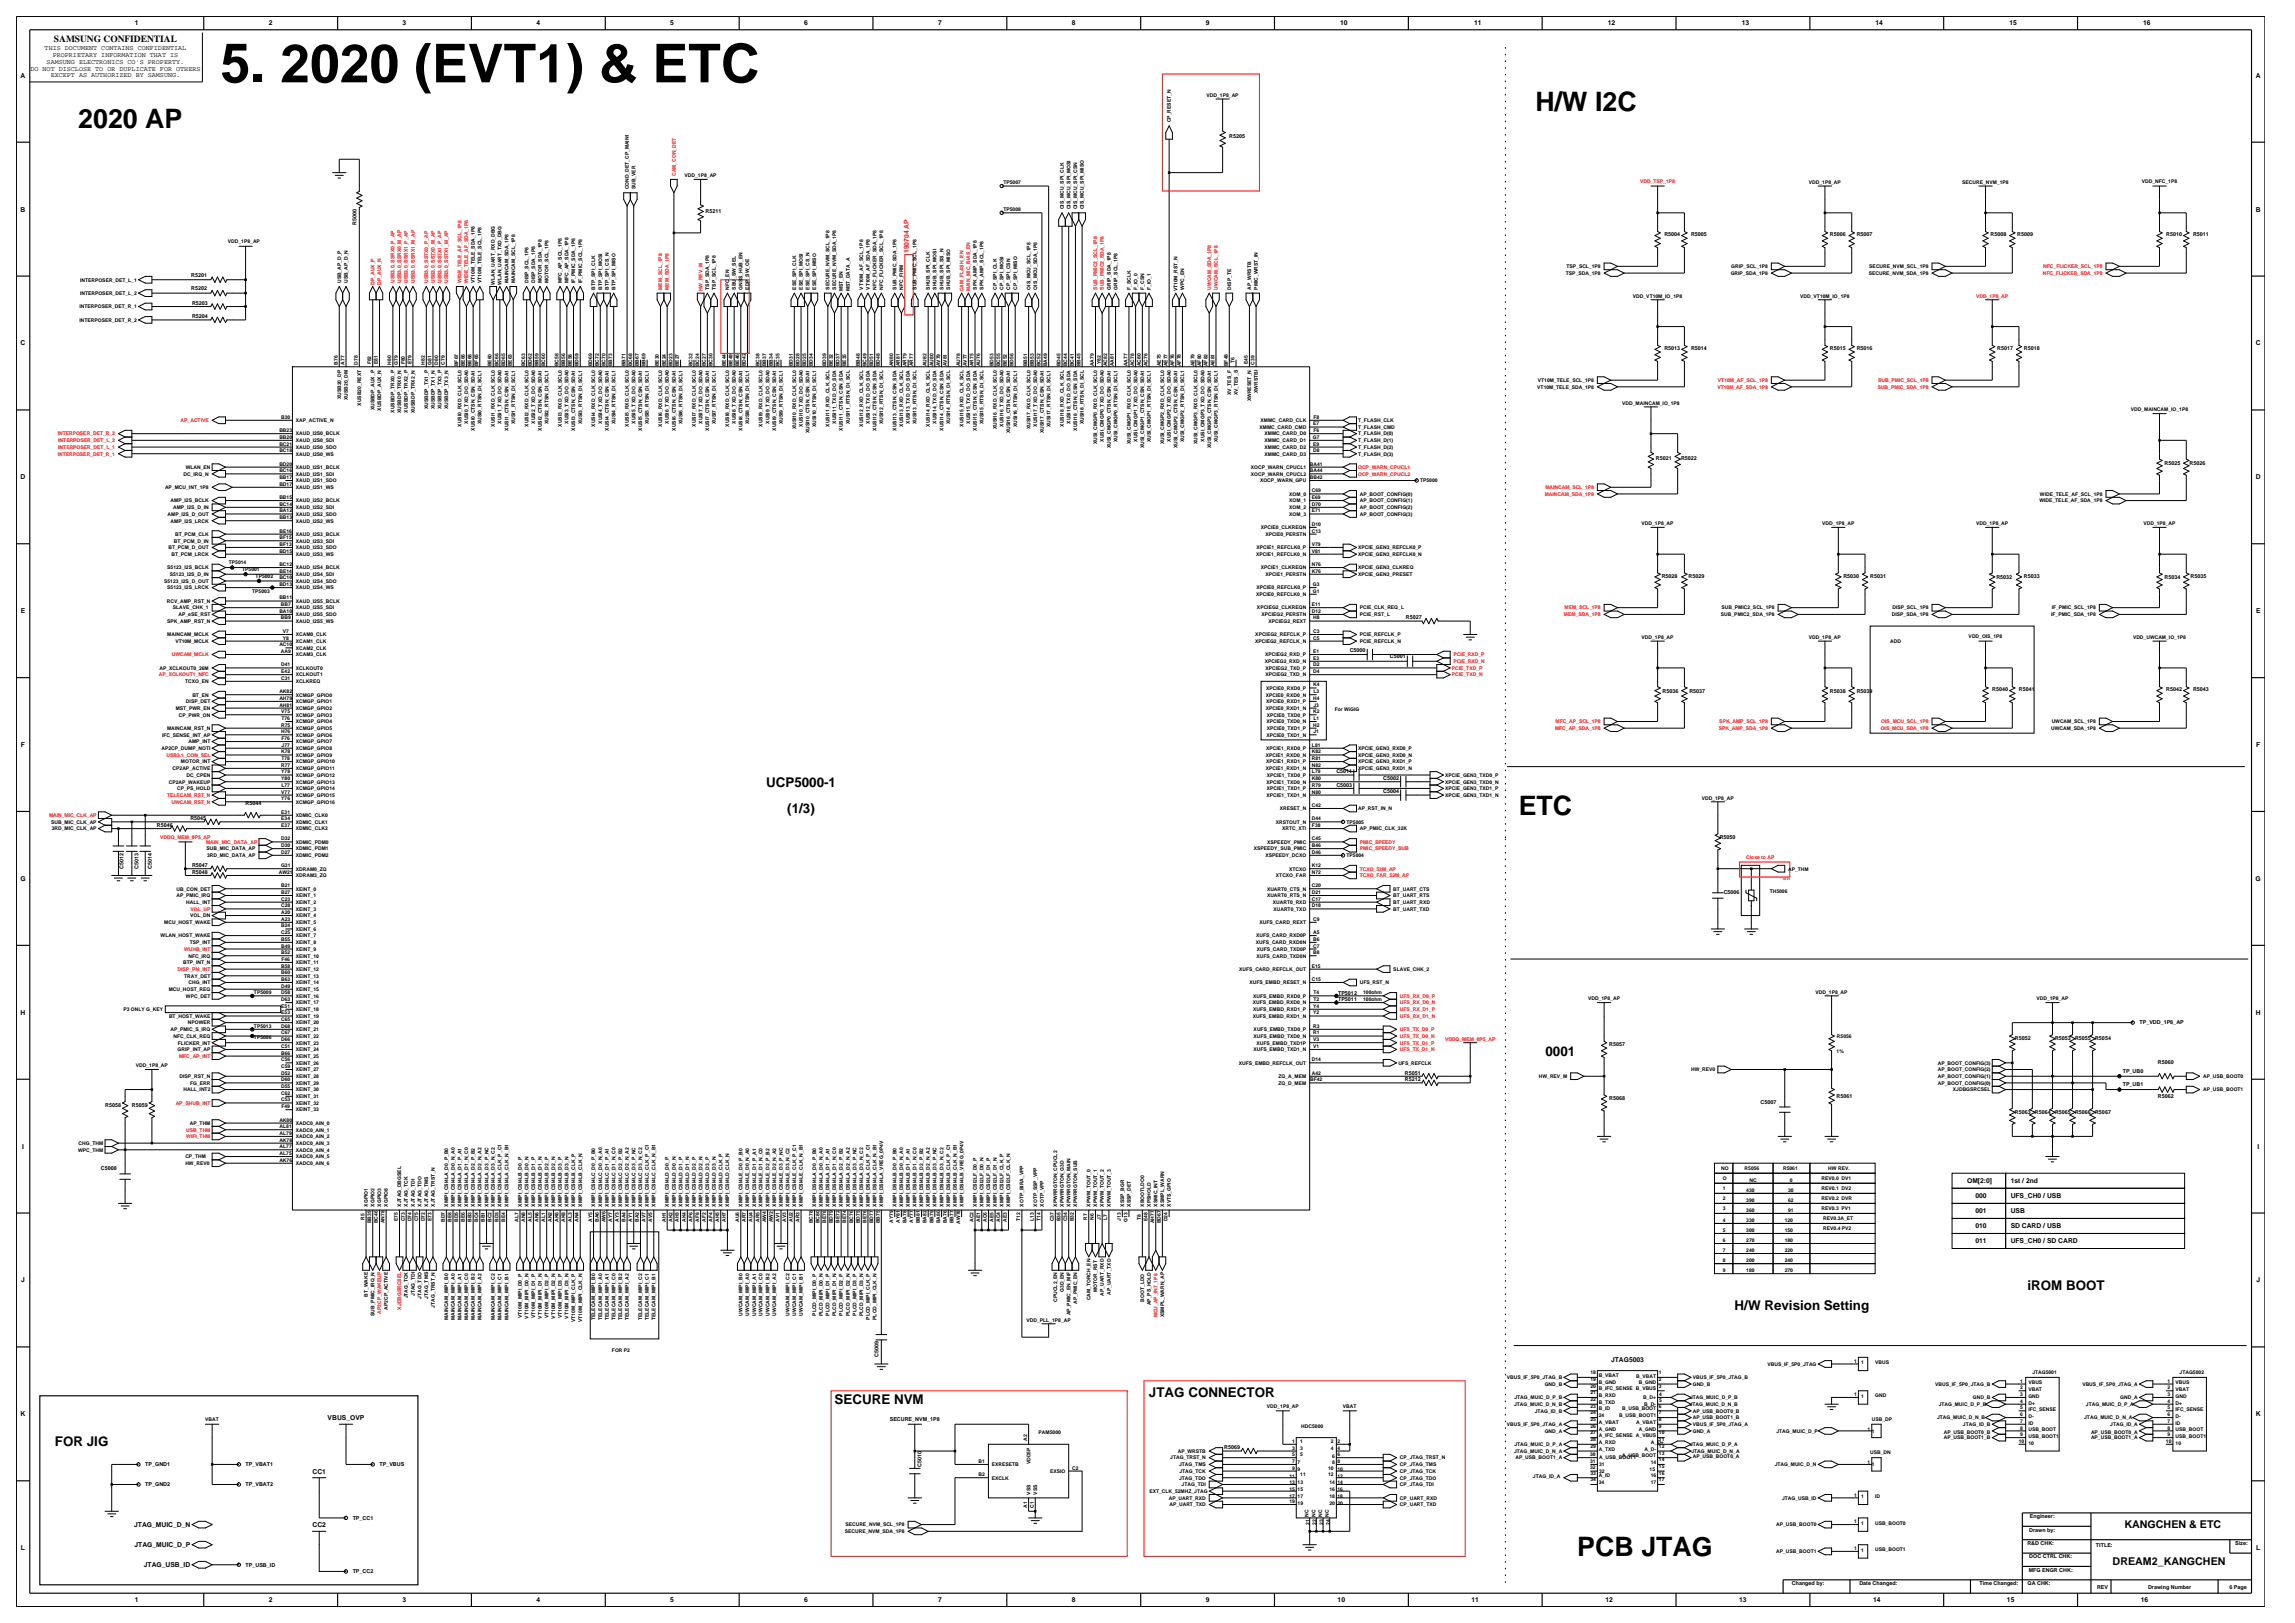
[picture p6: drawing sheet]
<svg xmlns="http://www.w3.org/2000/svg" width="420mm" height="297mm" viewBox="0 0 420 297" stroke-linecap="round" stroke-linejoin="round" font-family="sans-serif">
<defs><g id="words">
<text font-size="9.8" x="40.4" y="15.1">5. 2020 (EVT1) &amp; ETC</text>
<g font-size="4.9">
<text x="14.3" y="23.3">2020 AP</text>
<text x="281" y="20.3">H/W I2C</text>
<text x="277.9" y="149.2">ETC</text>
<text x="288.7" y="284.8">PCB JTAG</text>
</g>
<g font-size="2.5">
<text x="140.2" y="143.9">UCP5000-1</text>
<text x="144.1" y="148.8">(1/3)</text>
<text x="282.8" y="193.3">0001</text>
<text x="317.4" y="239.8">H/W Revision Setting</text>
<text x="371" y="236.1">iROM BOOT</text>
<text x="152.7" y="256.9">SECURE NVM</text>
<text x="210.3" y="255.7">JTAG CONNECTOR</text>
<text x="10" y="264.6">FOR JIG</text>
</g>
<g font-size="2">
<text x="388.8" y="279.7">KANGCHEN &amp; ETC</text>
<text x="386.6" y="286.3">DREAM2_KANGCHEN</text>
</g>
<text font-size="1.7" x="9.9" y="7.7">SAMSUNG CONFIDENTIAL</text>
<g font-size="1.2">
<text x="24.7" y="4.7">1</text>
<text x="49.2" y="4.7">2</text>
<text x="73.7" y="4.7">3</text>
<text x="98.2" y="4.7">4</text>
<text x="122.7" y="4.7">5</text>
<text x="147.2" y="4.7">6</text>
<text x="171.7" y="4.7">7</text>
<text x="196.2" y="4.7">8</text>
<text x="220.7" y="4.7">9</text>
<text x="245.3" y="4.7">10</text>
<text x="269.8" y="4.7">11</text>
<text x="294.3" y="4.7">12</text>
<text x="318.7" y="4.7">13</text>
<text x="343.2" y="4.7">14</text>
<text x="367.7" y="4.7">15</text>
<text x="392.2" y="4.7">16</text>
<text x="8.2" y="9.2">THIS DOCUMENT CONTAINS CONFIDENTIAL</text>
<text x="8.5" y="11.7">SAMSUNG ELECTRONICS CO'S PROPERTY.</text>
<text x="9.6" y="10.5">PROPRIETARY INFORMATION THAT IS</text>
<text x="3.8" y="14.2">A</text>
<text x="5.6" y="12.9">DO NOT DISCLOSE TO OR DUPLICATE FOR OTHERS</text>
<text x="9.3" y="14.1">EXCEPT AS AUTHORIZED BY SAMSUNG.</text>
<text x="412.8" y="14.2">A</text>
<text x="3.8" y="38.7">B</text>
<text x="412.8" y="38.7">B</text>
<text x="3.8" y="63.2">C</text>
<text x="412.8" y="63.2">C</text>
<text x="3.8" y="87.7">D</text>
<text x="412.8" y="87.7">D</text>
<text x="3.8" y="112.2">E</text>
<text x="412.9" y="112.2">E</text>
<text x="3.8" y="136.7">F</text>
<text x="412.9" y="136.7">F</text>
<text x="3.7" y="161.2">G</text>
<text x="412.8" y="161.2">G</text>
<text x="3.8" y="185.7">H</text>
<text x="412.8" y="185.7">H</text>
<text x="4" y="210.2">I</text>
<text x="413.1" y="210.2">I</text>
<text x="360" y="216.5">OM[2:0]</text>
<text x="361.5" y="219.3">000</text>
<text x="368" y="216.5">1st / 2nd</text>
<text x="368" y="219.3">UFS_CH0 / USB</text>
<text x="361.5" y="227.5">011</text>
<text x="361.5" y="224.8">010</text>
<text x="361.5" y="222">001</text>
<text x="368" y="227.5">UFS_CH0 / SD CARD</text>
<text x="368" y="224.8">SD CARD / USB</text>
<text x="368" y="222">USB</text>
<text x="3.9" y="234.7">J</text>
<text x="412.9" y="234.7">J</text>
<text x="294.8" y="249.3">JTAG5003</text>
<text x="3.8" y="259.2">K</text>
<text x="60" y="259.8">VBUS_OVP</text>
<text x="412.8" y="259.2">K</text>
<text x="57.2" y="269.6">CC1</text>
<text x="24.5" y="279.4">JTAG_MUIC_D_N</text>
<text x="57.2" y="279.4">CC2</text>
<text x="3.8" y="283.7">L</text>
<text x="24.6" y="283.1">JTAG_MUIC_D_P</text>
<text x="26.3" y="286.8">JTAG_USB_ID</text>
<text x="412.9" y="283.7">L</text>
<text x="24.7" y="293.2">1</text>
<text x="49.2" y="293.2">2</text>
<text x="73.7" y="293.2">3</text>
<text x="98.2" y="293.2">4</text>
<text x="122.7" y="293.2">5</text>
<text x="147.2" y="293.2">6</text>
<text x="171.7" y="293.2">7</text>
<text x="196.2" y="293.2">8</text>
<text x="220.7" y="293.2">9</text>
<text x="244.8" y="293.2">10</text>
<text x="269.3" y="293.2">11</text>
<text x="293.8" y="293.2">12</text>
<text x="318.3" y="293.2">13</text>
<text x="342.8" y="293.2">14</text>
<text x="367.3" y="293.2">15</text>
<text x="391.8" y="293.2">16</text>
</g>
<text font-size="1.2" fill="#f00" x="166.3" y="46.3" transform="rotate(-90 166.3 46.3)">190704 AP</text>
<g font-size="1">
<text x="225" y="25.2">R5205</text>
<text x="65.2" y="41.1" transform="rotate(-90 65.2 41.1)">R5000</text>
<text x="129.1" y="38.9">R5211</text>
<text x="304.6" y="43.2">R5004</text>
<text x="309.5" y="43.2">R5005</text>
<text x="334.9" y="43.2">R5006</text>
<text x="339.8" y="43.2">R5007</text>
<text x="364.3" y="43.2">R5008</text>
<text x="369.2" y="43.2">R5009</text>
<text x="396.4" y="43.2">R5010</text>
<text x="401.3" y="43.2">R5011</text>
<text x="35" y="53.1">R5202</text>
<text x="35" y="50.7">R5201</text>
<text x="35.2" y="58.2">R5204</text>
<text x="35.2" y="55.8">R5203</text>
<text x="304.6" y="64">R5013</text>
<text x="309.5" y="64">R5014</text>
<text x="334.9" y="64">R5015</text>
<text x="339.8" y="64">R5016</text>
<text x="365.5" y="64">R5017</text>
<text x="370.4" y="64">R5018</text>
<text x="303.1" y="84.3">R5021</text>
<text x="307.6" y="84.3">R5022</text>
<text x="396.1" y="85.2">R5025</text>
<text x="400.7" y="85.2">R5026</text>
<text x="304.1" y="105.8">R5028</text>
<text x="309" y="105.8">R5029</text>
<text x="337.3" y="105.8">R5030</text>
<text x="342.2" y="105.8">R5031</text>
<text x="365.4" y="106">R5032</text>
<text x="370.4" y="105.8">R5033</text>
<text x="396.1" y="106">R5034</text>
<text x="400.9" y="105.8">R5035</text>
<text x="257.3" y="113.3">R5027</text>
<text x="247" y="119.3">C5000</text>
<text x="254.4" y="120.5">C5001</text>
<text x="304.3" y="126.8">R5036</text>
<text x="309.2" y="126.8">R5037</text>
<text x="334.9" y="126.8">R5038</text>
<text x="339.8" y="126.8">R5039</text>
<text x="364.6" y="126.5">R5040</text>
<text x="369.5" y="126.5">R5041</text>
<text x="396.4" y="126.5">R5042</text>
<text x="401.3" y="126.5">R5043</text>
<text x="244.6" y="141.5">C5011</text>
<text x="244.6" y="144">C5003</text>
<text x="253.1" y="142.7">C5002</text>
<text x="44.9" y="147.2">R5044</text>
<text x="253.1" y="145.2">C5004</text>
<text x="28.7" y="151.3">R5046</text>
<text x="34.8" y="150.1">R5045</text>
<text x="314.7" y="153.6">R5050</text>
<text x="22.6" y="159" transform="rotate(-90 22.6 159)">C5012</text>
<text x="25.3" y="159" transform="rotate(-90 25.3 159)">C5013</text>
<text x="27.8" y="159" transform="rotate(-90 27.8 159)">C5014</text>
<text x="35.2" y="158.7">R5047</text>
<text x="35.2" y="159.9">R5048</text>
<text x="315.5" y="163.5">C5006</text>
<text x="244.9" y="182">TP5012</text>
<text x="244.9" y="183.2">TP5011</text>
<text x="294.5" y="191.4">R5057</text>
<text x="368.7" y="190.4">R5052</text>
<text x="376.1" y="190.4">R5053</text>
<text x="379.7" y="190.4">R5055</text>
<text x="383.4" y="190.4">R5054</text>
<text x="391.5" y="187.4">TP_VDD_1P8_AP</text>
<text x="257.1" y="196.6">R5051</text>
<text x="257.1" y="197.9">R5212</text>
<text x="388.5" y="196.4">TP_UB0</text>
<text x="394.9" y="194.8">R5060</text>
<text x="19.3" y="202.6">R5058</text>
<text x="24.1" y="202.6">R5059</text>
<text x="294.5" y="201.2">R5068</text>
<text x="322.2" y="201.9">C5007</text>
<text x="336.1" y="200.9">R5061</text>
<text x="368.7" y="203.9">R5063</text>
<text x="372.4" y="203.9">R5064</text>
<text x="376.1" y="203.9">R5065</text>
<text x="379.7" y="203.9">R5066</text>
<text x="383.4" y="203.9">R5067</text>
<text x="388.5" y="198.8">TP_UB1</text>
<text x="394.9" y="200.9">R5062</text>
<text x="18.5" y="214.2">C5008</text>
<text x="160.8" y="248.4" transform="rotate(-90 160.8 248.4)">C5009</text>
<text x="162.8" y="260.1">SECURE_NVM_1P8</text>
<text x="26.6" y="268.3">TP_GND1</text>
<text x="44.9" y="268.3">TP_VBAT1</text>
<text x="69.4" y="268.3">TP_VBUS</text>
<text x="168.6" y="268.4" transform="rotate(-90 168.6 268.4)">C5010</text>
<text x="224" y="265.2">R5069</text>
<text x="26.6" y="272">TP_GND2</text>
<text x="44.9" y="272">TP_VBAT2</text>
<text x="64.5" y="278.1">TP_CC1</text>
<text x="371.4" y="280.2">Drawn by:</text>
<text x="371.5" y="277.8">Engineer:</text>
<text x="44.9" y="286.7">TP_USB_ID</text>
<text x="64.5" y="287.9">TP_CC2</text>
<text x="371" y="282.7">R&amp;D CHK:</text>
<text x="371.3" y="287.6">MFG ENGR CHK:</text>
<text x="371.4" y="285.2">DOC CTRL CHK:</text>
<text x="383.6" y="283">TITLE:</text>
<text x="409.1" y="282.7">Size:</text>
<text x="327.9" y="290.1">Changed by:</text>
<text x="340.3" y="290.1">Date Changed:</text>
<text x="362.2" y="290.1">Time Changed:</text>
<text x="371.1" y="290.1">QA CHK:</text>
<text x="383.8" y="290.7">REV</text>
<text x="393.1" y="290.7">Drawing Number</text>
<text x="408" y="290.7">6 Page</text>
</g>
<g font-size=".9">
<text x="220.8" y="17.7">VDD_1P8_AP</text>
<text x="214.3" y="22.4" transform="rotate(-90 214.3 22.4)">CP_RESET_N</text>
<text x="115.1" y="34.7" transform="rotate(-90 115.1 34.7)">COND_DET_CP_MAIN1</text>
<text x="116.3" y="34.7" transform="rotate(-90 116.3 34.7)">SUB_VER</text>
<text x="125.3" y="32.4">VDD_1P8_AP</text>
<text x="183.6" y="33.8">TP5007</text>
<text x="331" y="33.6">VDD_1P8_AP</text>
<text x="359.1" y="33.6">SECURE_NVM_1P8</text>
<text x="392" y="33.5">VDD_NFC_1P8</text>
<text x="183.6" y="38.7">TP5008</text>
<text x="194.7" y="38.3" transform="rotate(-90 194.7 38.3)">OIS_MCU_SPI_CLK</text>
<text x="195.9" y="38.3" transform="rotate(-90 195.9 38.3)">OIS_MCU_SPI_MOSI</text>
<text x="197.1" y="38.3" transform="rotate(-90 197.1 38.3)">OIS_MCU_SPI_CSN</text>
<text x="198.4" y="38.3" transform="rotate(-90 198.4 38.3)">OIS_MCU_SPI_MISO</text>
<text x="41.7" y="44.5">VDD_1P8_AP</text>
<text x="14.6" y="51.5">INTERPOSER_DET_L_1</text>
<text x="14.6" y="54">INTERPOSER_DET_L_2</text>
<text x="62.4" y="51.8" transform="rotate(-90 62.4 51.8)">USB_AP_D_P</text>
<text x="63.7" y="51.8" transform="rotate(-90 63.7 51.8)">USB_AP_D_N</text>
<text x="86.9" y="51.8" transform="rotate(-90 86.9 51.8)">VT10M_TELE_SDA_1P8</text>
<text x="88.1" y="51.8" transform="rotate(-90 88.1 51.8)">VT10M_TELE_SCL_1P8</text>
<text x="90.6" y="52.1" transform="rotate(-90 90.6 52.1)">WLAN_UART_RXD_DBG</text>
<text x="91.8" y="52.1" transform="rotate(-90 91.8 52.1)">WLAN_UART_TXD_DBG</text>
<text x="93" y="51.8" transform="rotate(-90 93 51.8)">MAINCAM_SDA_1P8</text>
<text x="94.3" y="51.8" transform="rotate(-90 94.3 51.8)">MAINCAM_SCL_1P8</text>
<text x="96.7" y="51.8" transform="rotate(-90 96.7 51.8)">DISP_SCL_1P8</text>
<text x="97.9" y="51.8" transform="rotate(-90 97.9 51.8)">DISP_SDA_1P8</text>
<text x="99.2" y="51.8" transform="rotate(-90 99.2 51.8)">MOTOR_SDA_1P8</text>
<text x="100.4" y="51.8" transform="rotate(-90 100.4 51.8)">MOTOR_SCL_1P8</text>
<text x="102.8" y="51.8" transform="rotate(-90 102.8 51.8)">MFC_AP_SCL_1P8</text>
<text x="104.1" y="51.8" transform="rotate(-90 104.1 51.8)">MFC_AP_SDA_1P8</text>
<text x="105.3" y="51.8" transform="rotate(-90 105.3 51.8)">IF_PMIC_SDA_1P8</text>
<text x="106.5" y="51.8" transform="rotate(-90 106.5 51.8)">IF_PMIC_SCL_1P8</text>
<text x="108.9" y="53" transform="rotate(-90 108.9 53)">BTP_SPI_CLK</text>
<text x="110.2" y="53" transform="rotate(-90 110.2 53)">BTP_SPI_MOSI</text>
<text x="111.4" y="53" transform="rotate(-90 111.4 53)">BTP_SPI_CS_N</text>
<text x="112.6" y="53" transform="rotate(-90 112.6 53)">BTP_SPI_MISO</text>
<text x="129.8" y="53" transform="rotate(-90 129.8 53)">TSP_SDA_1P8</text>
<text x="131" y="53" transform="rotate(-90 131 53)">TSP_SCL_1P8</text>
<text x="133.4" y="53" transform="rotate(-90 133.4 53)">NFC_EN</text>
<text x="134.7" y="53" transform="rotate(-90 134.7 53)">SBU_SW_SEL</text>
<text x="135.9" y="53" transform="rotate(-90 135.9 53)">GNSS_HUB_EN</text>
<text x="137.1" y="53" transform="rotate(-90 137.1 53)">EDP_SW_OE</text>
<text x="145.7" y="53" transform="rotate(-90 145.7 53)">ESE_SPI_CLK</text>
<text x="146.9" y="53" transform="rotate(-90 146.9 53)">ESE_SPI_MOSI</text>
<text x="148.1" y="53" transform="rotate(-90 148.1 53)">ESE_SPI_CS_N</text>
<text x="149.4" y="53" transform="rotate(-90 149.4 53)">ESE_SPI_MISO</text>
<text x="151.8" y="53" transform="rotate(-90 151.8 53)">SECURE_NVM_SCL_1P8</text>
<text x="153" y="53" transform="rotate(-90 153 53)">SECURE_NVM_SDA_1P8</text>
<text x="154.3" y="53.3" transform="rotate(-90 154.3 53.3)">MST_EN</text>
<text x="155.5" y="53.3" transform="rotate(-90 155.5 53.3)">MST_DATA_A</text>
<text x="158" y="53" transform="rotate(-90 158 53)">VT10M_AF_SCL_1P8</text>
<text x="159.2" y="53" transform="rotate(-90 159.2 53)">VT10M_AF_SDA_1P8</text>
<text x="160.4" y="53" transform="rotate(-90 160.4 53)">NFC_FLICKER_SDA_1P8</text>
<text x="161.6" y="53" transform="rotate(-90 161.6 53)">NFC_FLICKER_SCL_1P8</text>
<text x="164.1" y="53" transform="rotate(-90 164.1 53)">SUB_PMIC_SDA_1P8</text>
<text x="165.3" y="53" transform="rotate(-90 165.3 53)">NFC_FIRM</text>
<text x="167.7" y="53" transform="rotate(-90 167.7 53)">SUB_PMIC_SCL_1P8</text>
<text x="170.2" y="53" transform="rotate(-90 170.2 53)">SHUB_SPI_CLK</text>
<text x="171.4" y="53" transform="rotate(-90 171.4 53)">SHUB_SPI_MOSI</text>
<text x="172.6" y="53" transform="rotate(-90 172.6 53)">SHUB_SPI_SS_N</text>
<text x="173.9" y="53" transform="rotate(-90 173.9 53)">SHUB_SPI_MISO</text>
<text x="178.8" y="53" transform="rotate(-90 178.8 53)">SPK_AMP_SDA_1P8</text>
<text x="180" y="53" transform="rotate(-90 180 53)">SPK_AMP_SCL_1P8</text>
<text x="182.4" y="53" transform="rotate(-90 182.4 53)">CP_SPI_CLK</text>
<text x="183.7" y="53" transform="rotate(-90 183.7 53)">CP_SPI_MOSI</text>
<text x="184.9" y="53" transform="rotate(-90 184.9 53)">CP_SPI_CSN</text>
<text x="186.1" y="53" transform="rotate(-90 186.1 53)">CP_SPI_MISO</text>
<text x="188.6" y="53" transform="rotate(-90 188.6 53)">OIS_MCU_SCL_1P8</text>
<text x="189.8" y="53" transform="rotate(-90 189.8 53)">OIS_MCU_SDA_1P8</text>
<text x="203.3" y="53" transform="rotate(-90 203.3 53)">GRIP_SDA_1P8</text>
<text x="204.5" y="53" transform="rotate(-90 204.5 53)">GRIP_SCL_1P8</text>
<text x="206.9" y="53" transform="rotate(-90 206.9 53)">F_SCLK</text>
<text x="208.2" y="53" transform="rotate(-90 208.2 53)">F_IO_0</text>
<text x="209.4" y="53" transform="rotate(-90 209.4 53)">F_CSN</text>
<text x="210.6" y="53" transform="rotate(-90 210.6 53)">F_IO_1</text>
<text x="215.5" y="53.3" transform="rotate(-90 215.5 53.3)">VT10M_RST_N</text>
<text x="216.7" y="53" transform="rotate(-90 216.7 53)">WPC_EN</text>
<text x="225.3" y="53" transform="rotate(-90 225.3 53)">DISP_TE</text>
<text x="229" y="53" transform="rotate(-90 229 53)">AP_WRSTB</text>
<text x="230.2" y="53" transform="rotate(-90 230.2 53)">PMIC_WRST_IN</text>
<text x="286.6" y="50.3">TSP_SDA_1P8</text>
<text x="286.7" y="49.1">TSP_SCL_1P8</text>
<text x="316.7" y="50.3">GRIP_SDA_1P8</text>
<text x="316.8" y="49.1">GRIP_SCL_1P8</text>
<text x="342" y="50.3">SECURE_NVM_SDA_1P8</text>
<text x="342.1" y="49.1">SECURE_NVM_SCL_1P8</text>
<text x="14.5" y="58.9">INTERPOSER_DET_R_2</text>
<text x="14.5" y="56.4">INTERPOSER_DET_R_1</text>
<text x="298.8" y="54.5">VDD_VT10M_IO_1P8</text>
<text x="329.5" y="54.5">VDD_VT10M_IO_1P8</text>
<text x="61.8" y="66.7" transform="rotate(-90 61.8 66.7)">B76</text>
<text x="63" y="66.7" transform="rotate(-90 63 66.7)">A77</text>
<text x="65.5" y="66.7" transform="rotate(-90 65.5 66.7)">D78</text>
<text x="67.9" y="66.7" transform="rotate(-90 67.9 66.7)">F82</text>
<text x="69.2" y="66.7" transform="rotate(-90 69.2 66.7)">E81</text>
<text x="71.6" y="66.7" transform="rotate(-90 71.6 66.7)">H80</text>
<text x="72.8" y="66.7" transform="rotate(-90 72.8 66.7)">G79</text>
<text x="74.1" y="66.7" transform="rotate(-90 74.1 66.7)">F80</text>
<text x="75.3" y="66.7" transform="rotate(-90 75.3 66.7)">E79</text>
<text x="77.7" y="66.7" transform="rotate(-90 77.7 66.7)">H82</text>
<text x="78.9" y="66.7" transform="rotate(-90 78.9 66.7)">G81</text>
<text x="80.2" y="66.7" transform="rotate(-90 80.2 66.7)">D80</text>
<text x="81.4" y="66.7" transform="rotate(-90 81.4 66.7)">C79</text>
<text x="83.8" y="67" transform="rotate(-90 83.8 67)">BF67</text>
<text x="85.1" y="67" transform="rotate(-90 85.1 67)">BE66</text>
<text x="86.3" y="67" transform="rotate(-90 86.3 67)">BE68</text>
<text x="87.5" y="67" transform="rotate(-90 87.5 67)">BF65</text>
<text x="90" y="67" transform="rotate(-90 90 67)">BE60</text>
<text x="91.2" y="67.1" transform="rotate(-90 91.2 67.1)">BC66</text>
<text x="92.4" y="67.1" transform="rotate(-90 92.4 67.1)">BD65</text>
<text x="93.7" y="67" transform="rotate(-90 93.7 67)">BE63</text>
<text x="96.1" y="67.1" transform="rotate(-90 96.1 67.1)">BC63</text>
<text x="97.3" y="67.1" transform="rotate(-90 97.3 67.1)">BD62</text>
<text x="98.5" y="67.1" transform="rotate(-90 98.5 67.1)">BB59</text>
<text x="99.8" y="67.1" transform="rotate(-90 99.8 67.1)">BC60</text>
<text x="102.2" y="67.1" transform="rotate(-90 102.2 67.1)">BC58</text>
<text x="103.4" y="67.1" transform="rotate(-90 103.4 67.1)">BB56</text>
<text x="104.7" y="67" transform="rotate(-90 104.7 67)">BE58</text>
<text x="105.9" y="67.1" transform="rotate(-90 105.9 67.1)">BD59</text>
<text x="108.3" y="67.1" transform="rotate(-90 108.3 67.1)">BD69</text>
<text x="109.6" y="67.1" transform="rotate(-90 109.6 67.1)">BC72</text>
<text x="110.8" y="67.1" transform="rotate(-90 110.8 67.1)">BC70</text>
<text x="112" y="67.1" transform="rotate(-90 112 67.1)">BB73</text>
<text x="114.5" y="67.1" transform="rotate(-90 114.5 67.1)">BB71</text>
<text x="115.7" y="67.1" transform="rotate(-90 115.7 67.1)">BC68</text>
<text x="116.9" y="67.1" transform="rotate(-90 116.9 67.1)">BB67</text>
<text x="118.1" y="67.1" transform="rotate(-90 118.1 67.1)">BB69</text>
<text x="120.6" y="67" transform="rotate(-90 120.6 67)">BE30</text>
<text x="121.8" y="67" transform="rotate(-90 121.8 67)">BE24</text>
<text x="123" y="67.1" transform="rotate(-90 123 67.1)">BD23</text>
<text x="124.3" y="67" transform="rotate(-90 124.3 67)">BE27</text>
<text x="126.7" y="67.1" transform="rotate(-90 126.7 67.1)">BC32</text>
<text x="127.9" y="67.1" transform="rotate(-90 127.9 67.1)">BC24</text>
<text x="129.2" y="67.1" transform="rotate(-90 129.2 67.1)">BC27</text>
<text x="130.4" y="67.1" transform="rotate(-90 130.4 67.1)">BC30</text>
<text x="132.8" y="67" transform="rotate(-90 132.8 67)">BE44</text>
<text x="134.1" y="67" transform="rotate(-90 134.1 67)">BE49</text>
<text x="135.3" y="67" transform="rotate(-90 135.3 67)">BE46</text>
<text x="136.5" y="67.1" transform="rotate(-90 136.5 67.1)">BD42</text>
<text x="139" y="67.1" transform="rotate(-90 139 67.1)">BC38</text>
<text x="140.2" y="67.1" transform="rotate(-90 140.2 67.1)">BB37</text>
<text x="141.4" y="67.1" transform="rotate(-90 141.4 67.1)">BB34</text>
<text x="142.6" y="67.1" transform="rotate(-90 142.6 67.1)">BC35</text>
<text x="145.1" y="67.1" transform="rotate(-90 145.1 67.1)">BD31</text>
<text x="146.3" y="67.1" transform="rotate(-90 146.3 67.1)">BD28</text>
<text x="147.5" y="67.1" transform="rotate(-90 147.5 67.1)">BD25</text>
<text x="148.8" y="67.1" transform="rotate(-90 148.8 67.1)">BD34</text>
<text x="151.2" y="67.1" transform="rotate(-90 151.2 67.1)">BD39</text>
<text x="152.4" y="67" transform="rotate(-90 152.4 67)">BE32</text>
<text x="153.7" y="67.1" transform="rotate(-90 153.7 67.1)">BD37</text>
<text x="154.9" y="67" transform="rotate(-90 154.9 67)">BE35</text>
<text x="157.3" y="67.1" transform="rotate(-90 157.3 67.1)">BB48</text>
<text x="158.6" y="67.1" transform="rotate(-90 158.6 67.1)">BC49</text>
<text x="159.8" y="67.1" transform="rotate(-90 159.8 67.1)">BD51</text>
<text x="161" y="67.1" transform="rotate(-90 161 67.1)">BD48</text>
<text x="163.5" y="67.1" transform="rotate(-90 163.5 67.1)">AN80</text>
<text x="164.7" y="67.1" transform="rotate(-90 164.7 67.1)">AR81</text>
<text x="165.9" y="67.1" transform="rotate(-90 165.9 67.1)">AR79</text>
<text x="167.1" y="67.1" transform="rotate(-90 167.1 67.1)">AR77</text>
<text x="169.6" y="67.1" transform="rotate(-90 169.6 67.1)">AU82</text>
<text x="170.8" y="67.1" transform="rotate(-90 170.8 67.1)">AU80</text>
<text x="172" y="67" transform="rotate(-90 172 67)">AV79</text>
<text x="173.3" y="67" transform="rotate(-90 173.3 67)">AV81</text>
<text x="175.7" y="67.1" transform="rotate(-90 175.7 67.1)">AU78</text>
<text x="176.9" y="67" transform="rotate(-90 176.9 67)">AV77</text>
<text x="178.1" y="67.1" transform="rotate(-90 178.1 67.1)">AR75</text>
<text x="179.4" y="67.1" transform="rotate(-90 179.4 67.1)">AU76</text>
<text x="181.8" y="67.1" transform="rotate(-90 181.8 67.1)">BD53</text>
<text x="183.1" y="67.1" transform="rotate(-90 183.1 67.1)">BC55</text>
<text x="184.3" y="67" transform="rotate(-90 184.3 67)">BE52</text>
<text x="185.5" y="67.1" transform="rotate(-90 185.5 67.1)">BD56</text>
<text x="188" y="67.1" transform="rotate(-90 188 67.1)">BB51</text>
<text x="189.2" y="67.1" transform="rotate(-90 189.2 67.1)">BB53</text>
<text x="190.4" y="67.1" transform="rotate(-90 190.4 67.1)">BC52</text>
<text x="191.6" y="67.1" transform="rotate(-90 191.6 67.1)">BA49</text>
<text x="194.1" y="67.1" transform="rotate(-90 194.1 67.1)">BD45</text>
<text x="195.3" y="67.1" transform="rotate(-90 195.3 67.1)">BC44</text>
<text x="196.5" y="67.1" transform="rotate(-90 196.5 67.1)">BC41</text>
<text x="197.7" y="67.1" transform="rotate(-90 197.7 67.1)">BB45</text>
<text x="200.2" y="67.1" transform="rotate(-90 200.2 67.1)">AA79</text>
<text x="201.4" y="66.7" transform="rotate(-90 201.4 66.7)">Y82</text>
<text x="202.6" y="67.1" transform="rotate(-90 202.6 67.1)">AC82</text>
<text x="203.9" y="67.1" transform="rotate(-90 203.9 67.1)">AA81</text>
<text x="206.3" y="67.1" transform="rotate(-90 206.3 67.1)">AA77</text>
<text x="207.6" y="67.1" transform="rotate(-90 207.6 67.1)">AC78</text>
<text x="208.8" y="67.1" transform="rotate(-90 208.8 67.1)">AC80</text>
<text x="210" y="67.1" transform="rotate(-90 210 67.1)">AC76</text>
<text x="212.4" y="67" transform="rotate(-90 212.4 67)">AE75</text>
<text x="213.7" y="67" transform="rotate(-90 213.7 67)">AE77</text>
<text x="214.9" y="67" transform="rotate(-90 214.9 67)">AF76</text>
<text x="216.1" y="67" transform="rotate(-90 216.1 67)">AF78</text>
<text x="218.6" y="67" transform="rotate(-90 218.6 67)">AE79</text>
<text x="219.8" y="67" transform="rotate(-90 219.8 67)">AF80</text>
<text x="221" y="67" transform="rotate(-90 221 67)">AF82</text>
<text x="222.2" y="67" transform="rotate(-90 222.2 67)">AE81</text>
<text x="224.7" y="67" transform="rotate(-90 224.7 67)">BF48</text>
<text x="225.9" y="66.4" transform="rotate(-90 225.9 66.4)">T6</text>
<text x="228.4" y="66.7" transform="rotate(-90 228.4 66.7)">E45</text>
<text x="229.6" y="66.7" transform="rotate(-90 229.6 66.7)">C39</text>
<text x="230.2" y="71.9" transform="rotate(-90 230.2 71.9)">XWRSTBI</text>
<text x="281.3" y="71.1">VT10M_TELE_SDA_1P8</text>
<text x="281.4" y="69.9">VT10M_TELE_SCL_1P8</text>
<text x="51.5" y="76.6">B30</text>
<text x="54.1" y="77.2">XAP_ACTIVE_N</text>
<text x="62.4" y="73.1" transform="rotate(-90 62.4 73.1)">XUSB20_DP</text>
<text x="63.7" y="73.2" transform="rotate(-90 63.7 73.2)">XUSB20_DM</text>
<text x="66.1" y="74.2" transform="rotate(-90 66.1 74.2)">XUSB20_REXT</text>
<text x="68.5" y="75.1" transform="rotate(-90 68.5 75.1)">XUSBDP_AUX_P</text>
<text x="69.8" y="75.2" transform="rotate(-90 69.8 75.2)">XUSBDP_AUX_N</text>
<text x="72.2" y="75.5" transform="rotate(-90 72.2 75.5)">XUSBDP_TRX0_P</text>
<text x="73.4" y="75.6" transform="rotate(-90 73.4 75.6)">XUSBDP_TRX0_N</text>
<text x="74.7" y="75.5" transform="rotate(-90 74.7 75.5)">XUSBDP_TRX2_P</text>
<text x="75.9" y="75.6" transform="rotate(-90 75.9 75.6)">XUSBDP_TRX2_N</text>
<text x="78.3" y="74.9" transform="rotate(-90 78.3 74.9)">XUSBDP_TX1_P</text>
<text x="79.6" y="74.9" transform="rotate(-90 79.6 74.9)">XUSBDP_TX1_N</text>
<text x="80.8" y="74.9" transform="rotate(-90 80.8 74.9)">XUSBDP_TX3_P</text>
<text x="82" y="74.9" transform="rotate(-90 82 74.9)">XUSBDP_TX3_N</text>
<text x="85.7" y="77.6" transform="rotate(-90 85.7 77.6)">XUSI0_TXD_DO_SDA0</text>
<text x="88.1" y="77.7" transform="rotate(-90 88.1 77.7)">XUSI0_RTSN_DI_SCL1</text>
<text x="91.8" y="77.6" transform="rotate(-90 91.8 77.6)">XUSI1_TXD_DO_SDA0</text>
<text x="94.3" y="77.7" transform="rotate(-90 94.3 77.7)">XUSI1_RTSN_DI_SCL1</text>
<text x="97.9" y="77.6" transform="rotate(-90 97.9 77.6)">XUSI2_TXD_DO_SDA0</text>
<text x="100.4" y="77.7" transform="rotate(-90 100.4 77.7)">XUSI2_RTSN_DI_SCL1</text>
<text x="104.1" y="77.6" transform="rotate(-90 104.1 77.6)">XUSI3_TXD_DO_SDA0</text>
<text x="106.5" y="77.7" transform="rotate(-90 106.5 77.7)">XUSI3_RTSN_DI_SCL1</text>
<text x="110.2" y="77.6" transform="rotate(-90 110.2 77.6)">XUSI4_TXD_DO_SDA0</text>
<text x="112.6" y="77.7" transform="rotate(-90 112.6 77.7)">XUSI4_RTSN_DI_SCL1</text>
<text x="116.3" y="77.6" transform="rotate(-90 116.3 77.6)">XUSI5_TXD_DO_SDA0</text>
<text x="118.8" y="77.7" transform="rotate(-90 118.8 77.7)">XUSI5_RTSN_DI_SCL1</text>
<text x="122.4" y="77.6" transform="rotate(-90 122.4 77.6)">XUSI6_TXD_DO_SDA0</text>
<text x="124.9" y="77.7" transform="rotate(-90 124.9 77.7)">XUSI6_RTSN_DI_SCL1</text>
<text x="128.5" y="77.6" transform="rotate(-90 128.5 77.6)">XUSI7_TXD_DO_SDA0</text>
<text x="131" y="77.7" transform="rotate(-90 131 77.7)">XUSI7_RTSN_DI_SCL1</text>
<text x="134.7" y="77.6" transform="rotate(-90 134.7 77.6)">XUSI8_TXD_DO_SDA0</text>
<text x="137.1" y="77.7" transform="rotate(-90 137.1 77.7)">XUSI8_RTSN_DI_SCL1</text>
<text x="140.8" y="77.6" transform="rotate(-90 140.8 77.6)">XUSI9_TXD_DO_SDA0</text>
<text x="143.3" y="77.7" transform="rotate(-90 143.3 77.7)">XUSI9_RTSN_DI_SCL1</text>
<text x="153" y="77.6" transform="rotate(-90 153 77.6)">XUSI11_TXD_DO_SDA</text>
<text x="155.5" y="77.7" transform="rotate(-90 155.5 77.7)">XUSI11_RTSN_DI_SCL</text>
<text x="159.2" y="77.6" transform="rotate(-90 159.2 77.6)">XUSI12_TXD_DO_SDA</text>
<text x="161.6" y="77.7" transform="rotate(-90 161.6 77.7)">XUSI12_RTSN_DI_SCL</text>
<text x="166.5" y="77.6" transform="rotate(-90 166.5 77.6)">XUSI13_TXD_DO_SDA</text>
<text x="167.7" y="77.7" transform="rotate(-90 167.7 77.7)">XUSI13_RTSN_DI_SCL</text>
<text x="171.4" y="77.6" transform="rotate(-90 171.4 77.6)">XUSI14_TXD_DO_SDA</text>
<text x="173.9" y="77.7" transform="rotate(-90 173.9 77.7)">XUSI14_RTSN_DI_SCL</text>
<text x="177.5" y="77.6" transform="rotate(-90 177.5 77.6)">XUSI15_TXD_DO_SDA</text>
<text x="180" y="77.7" transform="rotate(-90 180 77.7)">XUSI15_RTSN_DI_SCL</text>
<text x="195.9" y="77.6" transform="rotate(-90 195.9 77.6)">XUSI18_TXD_DO_SDA</text>
<text x="198.4" y="77.7" transform="rotate(-90 198.4 77.7)">XUSI18_RTSN_DI_SCL</text>
<text x="225.3" y="72.3" transform="rotate(-90 225.3 72.3)">XV_TES_F</text>
<text x="226.5" y="72.4" transform="rotate(-90 226.5 72.4)">XV_TES_S</text>
<text x="229" y="73.4" transform="rotate(-90 229 73.4)">XWRESET_N</text>
<text x="230.7" y="77.2">XMMC_CARD_CLK</text>
<text x="240.3" y="77.9">E7</text>
<text x="240.4" y="76.6">F8</text>
<text x="248.5" y="77.2">T_FLASH_CLK</text>
<text x="296.9" y="74.1">VDD_MAINCAM_IO_1P8</text>
<text x="390" y="75.3">VDD_MAINCAM_IO_1P8</text>
<text x="51.1" y="82.8">BC18</text>
<text x="51.1" y="81.5">BC21</text>
<text x="51.1" y="80.3">BB20</text>
<text x="51.1" y="79.1">BB23</text>
<text x="54.1" y="83.4">XAUD_I2S0_WS</text>
<text x="54.1" y="82.1">XAUD_I2S0_SDO</text>
<text x="54.1" y="80.9">XAUD_I2S0_SDI</text>
<text x="54.1" y="79.7">XAUD_I2S0_BCLK</text>
<text x="84.5" y="78.1" transform="rotate(-90 84.5 78.1)">XUSI0_RXD_CLK_SCL0</text>
<text x="86.9" y="78.8" transform="rotate(-90 86.9 78.8)">XUSI0_CTSN_CSN_SDA1</text>
<text x="90.6" y="78.1" transform="rotate(-90 90.6 78.1)">XUSI1_RXD_CLK_SCL0</text>
<text x="93" y="78.8" transform="rotate(-90 93 78.8)">XUSI1_CTSN_CSN_SDA1</text>
<text x="96.7" y="78.1" transform="rotate(-90 96.7 78.1)">XUSI2_RXD_CLK_SCL0</text>
<text x="99.2" y="78.8" transform="rotate(-90 99.2 78.8)">XUSI2_CTSN_CSN_SDA1</text>
<text x="102.8" y="78.1" transform="rotate(-90 102.8 78.1)">XUSI3_RXD_CLK_SCL0</text>
<text x="105.3" y="78.8" transform="rotate(-90 105.3 78.8)">XUSI3_CTSN_CSN_SDA1</text>
<text x="108.9" y="78.1" transform="rotate(-90 108.9 78.1)">XUSI4_RXD_CLK_SCL0</text>
<text x="111.4" y="78.8" transform="rotate(-90 111.4 78.8)">XUSI4_CTSN_CSN_SDA1</text>
<text x="115.1" y="78.1" transform="rotate(-90 115.1 78.1)">XUSI5_RXD_CLK_SCL0</text>
<text x="117.5" y="78.8" transform="rotate(-90 117.5 78.8)">XUSI5_CTSN_CSN_SDA1</text>
<text x="121.2" y="78.1" transform="rotate(-90 121.2 78.1)">XUSI6_RXD_CLK_SCL0</text>
<text x="123.7" y="78.8" transform="rotate(-90 123.7 78.8)">XUSI6_CTSN_CSN_SDA1</text>
<text x="127.3" y="78.1" transform="rotate(-90 127.3 78.1)">XUSI7_RXD_CLK_SCL0</text>
<text x="129.8" y="78.8" transform="rotate(-90 129.8 78.8)">XUSI7_CTSN_CSN_SDA1</text>
<text x="133.4" y="78.1" transform="rotate(-90 133.4 78.1)">XUSI8_RXD_CLK_SCL0</text>
<text x="135.9" y="78.8" transform="rotate(-90 135.9 78.8)">XUSI8_CTSN_CSN_SDA1</text>
<text x="139.6" y="78.1" transform="rotate(-90 139.6 78.1)">XUSI9_RXD_CLK_SCL0</text>
<text x="142" y="78.8" transform="rotate(-90 142 78.8)">XUSI9_CTSN_CSN_SDA1</text>
<text x="145.7" y="78.6" transform="rotate(-90 145.7 78.6)">XUSI10_RXD_CLK_SCL0</text>
<text x="146.9" y="78.1" transform="rotate(-90 146.9 78.1)">XUSI10_TXD_DO_SDA0</text>
<text x="148.1" y="79.3" transform="rotate(-90 148.1 79.3)">XUSI10_CTSN_CSN_SDA1</text>
<text x="149.4" y="78.2" transform="rotate(-90 149.4 78.2)">XUSI10_RTSN_DI_SCL1</text>
<text x="151.8" y="78.1" transform="rotate(-90 151.8 78.1)">XUSI11_RXD_CLK_SCL</text>
<text x="154.3" y="78.8" transform="rotate(-90 154.3 78.8)">XUSI11_CTSN_CSN_SDA</text>
<text x="158" y="78.1" transform="rotate(-90 158 78.1)">XUSI12_RXD_CLK_SCL</text>
<text x="160.4" y="78.8" transform="rotate(-90 160.4 78.8)">XUSI12_CTSN_CSN_SDA</text>
<text x="164.1" y="78.8" transform="rotate(-90 164.1 78.8)">XUSI13_CTSN_CSN_SDA</text>
<text x="165.3" y="78.1" transform="rotate(-90 165.3 78.1)">XUSI13_RXD_CLK_SCL</text>
<text x="170.2" y="78.1" transform="rotate(-90 170.2 78.1)">XUSI14_RXD_CLK_SCL</text>
<text x="172.6" y="78.8" transform="rotate(-90 172.6 78.8)">XUSI14_CTSN_CSN_SDA</text>
<text x="176.3" y="78.1" transform="rotate(-90 176.3 78.1)">XUSI15_RXD_CLK_SCL</text>
<text x="178.8" y="78.8" transform="rotate(-90 178.8 78.8)">XUSI15_CTSN_CSN_SDA</text>
<text x="182.4" y="78.6" transform="rotate(-90 182.4 78.6)">XUSI16_RXD_CLK_SCL0</text>
<text x="183.7" y="78.1" transform="rotate(-90 183.7 78.1)">XUSI16_TXD_DO_SDA0</text>
<text x="184.9" y="79.3" transform="rotate(-90 184.9 79.3)">XUSI16_CTSN_CSN_SDA1</text>
<text x="186.1" y="78.2" transform="rotate(-90 186.1 78.2)">XUSI16_RTSN_DI_SCL1</text>
<text x="188.6" y="78.6" transform="rotate(-90 188.6 78.6)">XUSI17_RXD_CLK_SCL0</text>
<text x="189.8" y="78.1" transform="rotate(-90 189.8 78.1)">XUSI17_TXD_DO_SDA0</text>
<text x="191" y="79.3" transform="rotate(-90 191 79.3)">XUSI17_CTSN_CSN_SDA1</text>
<text x="192.2" y="78.2" transform="rotate(-90 192.2 78.2)">XUSI17_RTSN_DI_SCL1</text>
<text x="194.7" y="78.1" transform="rotate(-90 194.7 78.1)">XUSI18_RXD_CLK_SCL</text>
<text x="197.1" y="78.8" transform="rotate(-90 197.1 78.8)">XUSI18_CTSN_CSN_SDA</text>
<text x="200.8" y="81.3" transform="rotate(-90 200.8 81.3)">XUSI_CMGP0_RXD_CLK_SCL0</text>
<text x="202" y="80.8" transform="rotate(-90 202 80.8)">XUSI_CMGP0_TXD_DO_SDA0</text>
<text x="203.3" y="82" transform="rotate(-90 203.3 82)">XUSI_CMGP0_CTSN_CSN_SDA1</text>
<text x="204.5" y="80.9" transform="rotate(-90 204.5 80.9)">XUSI_CMGP0_RTSN_DI_SCL1</text>
<text x="206.9" y="81.3" transform="rotate(-90 206.9 81.3)">XUSI_CMGP1_RXD_CLK_SCL0</text>
<text x="208.2" y="80.8" transform="rotate(-90 208.2 80.8)">XUSI_CMGP1_TXD_DO_SDA0</text>
<text x="209.4" y="82" transform="rotate(-90 209.4 82)">XUSI_CMGP1_CTSN_CSN_SDA1</text>
<text x="210.6" y="80.9" transform="rotate(-90 210.6 80.9)">XUSI_CMGP1_RTSN_DI_SCL1</text>
<text x="213.1" y="81.3" transform="rotate(-90 213.1 81.3)">XUSI_CMGP2_RXD_CLK_SCL0</text>
<text x="214.3" y="80.8" transform="rotate(-90 214.3 80.8)">XUSI_CMGP2_TXD_DO_SDA0</text>
<text x="215.5" y="82" transform="rotate(-90 215.5 82)">XUSI_CMGP2_CTSN_CSN_SDA1</text>
<text x="216.7" y="80.9" transform="rotate(-90 216.7 80.9)">XUSI_CMGP2_RTSN_DI_SCL1</text>
<text x="219.2" y="81.3" transform="rotate(-90 219.2 81.3)">XUSI_CMGP3_RXD_CLK_SCL0</text>
<text x="220.4" y="80.8" transform="rotate(-90 220.4 80.8)">XUSI_CMGP3_TXD_DO_SDA0</text>
<text x="221.6" y="82" transform="rotate(-90 221.6 82)">XUSI_CMGP3_CTSN_CSN_SDA1</text>
<text x="222.9" y="80.9" transform="rotate(-90 222.9 80.9)">XUSI_CMGP3_RTSN_DI_SCL1</text>
<text x="230.5" y="78.5">XMMC_CARD_CMD</text>
<text x="231.4" y="80.9">XMMC_CARD_D1</text>
<text x="231.4" y="79.7">XMMC_CARD_D0</text>
<text x="231.4" y="82.1">XMMC_CARD_D2</text>
<text x="231.4" y="83.4">XMMC_CARD_D3</text>
<text x="240.3" y="80.3">G7</text>
<text x="240.3" y="82.8">D8</text>
<text x="240.3" y="81.5">E9</text>
<text x="240.4" y="79.1">F6</text>
<text x="248.5" y="83.4">T_FLASH_D(3)</text>
<text x="248.5" y="78.5">T_FLASH_CMD</text>
<text x="248.5" y="79.7">T_FLASH_D(0)</text>
<text x="248.5" y="80.9">T_FLASH_D(1)</text>
<text x="248.5" y="82.1">T_FLASH_D(2)</text>
<text x="30.2" y="89.5">AP_MCU_INT_1P8</text>
<text x="33.6" y="87">DC_IRQ_N</text>
<text x="34" y="85.8">WLAN_EN</text>
<text x="51.1" y="88.9">BD17</text>
<text x="51.1" y="85.2">BD20</text>
<text x="51.1" y="86.4">BC16</text>
<text x="51.1" y="87.6">BB17</text>
<text x="54.1" y="89.5">XAUD_I2S1_WS</text>
<text x="54.1" y="85.8">XAUD_I2S1_BCLK</text>
<text x="54.1" y="87">XAUD_I2S1_SDI</text>
<text x="54.1" y="88.3">XAUD_I2S1_SDO</text>
<text x="228.9" y="85.8">XOCP_WARN_CPUCL1</text>
<text x="228.9" y="87">XOCP_WARN_CPUCL2</text>
<text x="230.6" y="88.3">XOCP_WARN_GPU</text>
<text x="239.7" y="87.6">BB42</text>
<text x="239.7" y="85.2">BA41</text>
<text x="239.7" y="86.4">BA44</text>
<text x="259.9" y="88.3">TP5000</text>
<text x="30.7" y="94.4">AMP_I2S_D_OUT</text>
<text x="31.2" y="95.6">AMP_I2S_LRCK</text>
<text x="31.2" y="91.9">AMP_I2S_BCLK</text>
<text x="31.7" y="93.2">AMP_I2S_D_IN</text>
<text x="51.1" y="92.5">BC14</text>
<text x="51.1" y="95">BB13</text>
<text x="51.1" y="91.3">BB15</text>
<text x="51.1" y="93.8">BA12</text>
<text x="54.1" y="93.2">XAUD_I2S2_SDI</text>
<text x="54.1" y="95.6">XAUD_I2S2_WS</text>
<text x="54.1" y="91.9">XAUD_I2S2_BCLK</text>
<text x="54.1" y="94.4">XAUD_I2S2_SDO</text>
<text x="236" y="91.9">XOM_1</text>
<text x="236" y="94.4">XOM_3</text>
<text x="236" y="93.2">XOM_2</text>
<text x="236" y="90.7">XOM_0</text>
<text x="240.1" y="92.5">D70</text>
<text x="240.1" y="90.1">C69</text>
<text x="240.1" y="91.3">E69</text>
<text x="240.1" y="93.8">E71</text>
<text x="248.8" y="94.4">AP_BOOT_CONFIG(3)</text>
<text x="248.8" y="90.7">AP_BOOT_CONFIG(0)</text>
<text x="248.8" y="91.9">AP_BOOT_CONFIG(1)</text>
<text x="248.8" y="93.2">AP_BOOT_CONFIG(2)</text>
<text x="373.2" y="91.9">WIDE_TELE_AF_SDA_1P8</text>
<text x="373.3" y="90.7">WIDE_TELE_AF_SCL_1P8</text>
<text x="30.8" y="100.5">BT_PCM_D_OUT</text>
<text x="31.4" y="101.7">BT_PCM_LRCK</text>
<text x="31.8" y="99.3">BT_PCM_D_IN</text>
<text x="32" y="98.1">BT_PCM_CLK</text>
<text x="51.1" y="101.1">BD15</text>
<text x="51.2" y="97.4">BE16</text>
<text x="51.2" y="99.9">BF13</text>
<text x="51.2" y="98.7">BF15</text>
<text x="54.1" y="100.5">XAUD_I2S3_SDO</text>
<text x="54.1" y="99.3">XAUD_I2S3_SDI</text>
<text x="54.1" y="98.1">XAUD_I2S3_BCLK</text>
<text x="54.1" y="101.7">XAUD_I2S3_WS</text>
<text x="229.9" y="101.7">XPCIE1_REFCLK0_N</text>
<text x="229.9" y="100.5">XPCIE1_REFCLK0_P</text>
<text x="230.8" y="96.8">XPCIE0_CLKREQN</text>
<text x="231.6" y="98.1">XPCIE0_PERSTN</text>
<text x="240.1" y="96.2">D10</text>
<text x="240.1" y="97.4">C13</text>
<text x="240.1" y="99.9">V79</text>
<text x="240.1" y="101.1">V81</text>
<text x="248.5" y="100.5">XPCIE_GEN3_REFCLK0_P</text>
<text x="248.5" y="101.7">XPCIE_GEN3_REFCLK0_N</text>
<text x="300.4" y="96.1">VDD_1P8_AP</text>
<text x="333.5" y="96.1">VDD_1P8_AP</text>
<text x="361.7" y="96.1">VDD_1P8_AP</text>
<text x="392.3" y="96.1">VDD_1P8_AP</text>
<text x="30" y="106.6">S5123_I2S_D_OUT</text>
<text x="30.6" y="107.9">S5123_I2S_LRCK</text>
<text x="30.6" y="104.2">S5123_I2S_BCLK</text>
<text x="31.1" y="105.4">S5123_I2S_D_IN</text>
<text x="41.9" y="103.3">TP5014</text>
<text x="44.3" y="104.5">TP5001</text>
<text x="46.8" y="105.7">TP5002</text>
<text x="51.1" y="107.2">BD13</text>
<text x="51.1" y="106">BC10</text>
<text x="51.1" y="103.6">BC12</text>
<text x="51.2" y="104.8">BE14</text>
<text x="54.1" y="105.4">XAUD_I2S4_SDI</text>
<text x="54.1" y="107.9">XAUD_I2S4_WS</text>
<text x="54.1" y="106.6">XAUD_I2S4_SDO</text>
<text x="54.1" y="104.2">XAUD_I2S4_BCLK</text>
<text x="229.9" y="107.9">XPCIE0_REFCLK0_P</text>
<text x="230.8" y="104.2">XPCIE1_CLKREQN</text>
<text x="231.6" y="105.4">XPCIE1_PERSTN</text>
<text x="240.1" y="103.6">N76</text>
<text x="240.1" y="104.8">K76</text>
<text x="240.3" y="107.2">G3</text>
<text x="248.5" y="104.2">XPCIE_GEN3_CLKREQ</text>
<text x="248.5" y="105.4">XPCIE_GEN3_PRESET</text>
<text x="30.5" y="110.3">RCV_AMP_RST_N</text>
<text x="30.6" y="114">SPK_AMP_RST_N</text>
<text x="31.6" y="111.5">SLAVE_CHK_1</text>
<text x="32.7" y="112.8">AP_eSE_RST</text>
<text x="46.2" y="108.5">TP5003</text>
<text x="51.1" y="109.7">BB11</text>
<text x="51.1" y="112.1">BA10</text>
<text x="51.4" y="113.4">BB9</text>
<text x="51.4" y="110.9">BB7</text>
<text x="54.1" y="114">XAUD_I2S5_WS</text>
<text x="54.1" y="111.5">XAUD_I2S5_SDI</text>
<text x="54.1" y="110.3">XAUD_I2S5_BCLK</text>
<text x="54.1" y="112.8">XAUD_I2S5_SDO</text>
<text x="229.9" y="109.1">XPCIE0_REFCLK0_N</text>
<text x="230" y="111.5">XPCIEG2_CLKREQN</text>
<text x="230.9" y="112.8">XPCIEG2_PERSTN</text>
<text x="232.1" y="114">XPCIEG2_REXT</text>
<text x="240.1" y="112.1">D12</text>
<text x="240.1" y="110.9">E11</text>
<text x="240.3" y="108.5">G1</text>
<text x="240.3" y="113.4">H8</text>
<text x="248.8" y="111.5">PCIE_CLK_REQ_L</text>
<text x="248.8" y="112.8">PCIE_RST_L</text>
<text x="314.9" y="112.8">SUB_PMIC2_SDA_1P8</text>
<text x="315" y="111.5">SUB_PMIC2_SCL_1P8</text>
<text x="346.2" y="112.8">DISP_SDA_1P8</text>
<text x="346.3" y="111.5">DISP_SCL_1P8</text>
<text x="375.4" y="112.8">IF_PMIC_SDA_1P8</text>
<text x="375.5" y="111.5">IF_PMIC_SCL_1P8</text>
<text x="30.6" y="116.4">MAINCAM_MCLK</text>
<text x="32.1" y="117.6">VT10M_MCLK</text>
<text x="51.1" y="118.3">AC10</text>
<text x="51.4" y="119.5">AA9</text>
<text x="51.7" y="117">Y8</text>
<text x="51.7" y="115.8">V7</text>
<text x="54.1" y="117.6">XCAM1_CLK</text>
<text x="54.1" y="116.4">XCAM0_CLK</text>
<text x="54.1" y="118.9">XCAM2_CLK</text>
<text x="229.7" y="117.6">XPCIEG2_REFCLK_N</text>
<text x="229.7" y="116.4">XPCIEG2_REFCLK_P</text>
<text x="240.3" y="117">C5</text>
<text x="240.3" y="115.8">C3</text>
<text x="240.3" y="119.5">E1</text>
<text x="248.8" y="116.4">PCIE_REFCLK_P</text>
<text x="248.8" y="117.6">PCIE_REFCLK_N</text>
<text x="300.4" y="116.9">VDD_1P8_AP</text>
<text x="331" y="116.9">VDD_1P8_AP</text>
<text x="345.9" y="117.6">ADD</text>
<text x="360.3" y="116.7">VDD_OIS_1P8</text>
<text x="390.4" y="116.9">VDD_UWCAM_IO_1P8</text>
<text x="29.2" y="122.5">AP_XCLKOUT0_26M</text>
<text x="33.9" y="125">TCXO_EN</text>
<text x="51.5" y="121.9">D41</text>
<text x="51.5" y="124.4">C31</text>
<text x="51.5" y="123.2">E42</text>
<text x="54.1" y="123.8">XCLKOUT1</text>
<text x="54.1" y="122.5">XCLKOUT0</text>
<text x="54.1" y="125">XCLKREQ</text>
<text x="54.1" y="120.1">XCAM3_CLK</text>
<text x="231.5" y="121.3">XPCIEG2_RXD_N</text>
<text x="231.5" y="120.1">XPCIEG2_RXD_P</text>
<text x="231.6" y="123.8">XPCIEG2_TXD_N</text>
<text x="231.6" y="122.5">XPCIEG2_TXD_P</text>
<text x="240.3" y="125.6">K4</text>
<text x="240.3" y="123.2">D4</text>
<text x="240.3" y="121.9">D2</text>
<text x="240.3" y="120.7">E3</text>
<text x="32.2" y="129.9">MST_PWR_EN</text>
<text x="32.7" y="131.1">CP_PWR_ON</text>
<text x="34" y="128.7">DISP_DET</text>
<text x="35.2" y="127.5">BT_EN</text>
<text x="51.1" y="126.8">AK82</text>
<text x="51.1" y="128.1">AH79</text>
<text x="51.1" y="129.3">AH81</text>
<text x="51.5" y="130.5">V75</text>
<text x="51.5" y="131.7">T76</text>
<text x="54.1" y="131.1">XCMGP_GPIO3</text>
<text x="54.1" y="127.5">XCMGP_GPIO0</text>
<text x="54.1" y="128.7">XCMGP_GPIO1</text>
<text x="54.1" y="129.9">XCMGP_GPIO2</text>
<text x="231.7" y="127.5">XPCIE0_RXD0_N</text>
<text x="231.7" y="129.9">XPCIE0_RXD1_N</text>
<text x="231.7" y="126.2">XPCIE0_RXD0_P</text>
<text x="231.7" y="128.7">XPCIE0_RXD1_P</text>
<text x="231.8" y="131.1">XPCIE0_TXD0_P</text>
<text x="240.3" y="130.5">K2</text>
<text x="240.3" y="128.1">H4</text>
<text x="240.4" y="131.7">L1</text>
<text x="240.4" y="126.8">L3</text>
<text x="240.4" y="129.3">J3</text>
<text x="244.3" y="130.2">For WiGIG</text>
<text x="29.6" y="137.2">AP2CP_DUMP_NOTI</text>
<text x="29.7" y="134.8">IFC_SENSE_INT_AP</text>
<text x="30.6" y="133.6">MAINCAM_RST_N</text>
<text x="34.5" y="136">AMP_INT</text>
<text x="51.5" y="133">R75</text>
<text x="51.5" y="137.9">K78</text>
<text x="51.5" y="134.2">H76</text>
<text x="51.5" y="135.4">F76</text>
<text x="51.5" y="136.6">J77</text>
<text x="54.1" y="132.4">XCMGP_GPIO4</text>
<text x="54.1" y="133.6">XCMGP_GPIO5</text>
<text x="54.1" y="137.2">XCMGP_GPIO8</text>
<text x="54.1" y="134.8">XCMGP_GPIO6</text>
<text x="54.1" y="136">XCMGP_GPIO7</text>
<text x="231.7" y="137.2">XPCIE1_RXD0_P</text>
<text x="231.8" y="132.4">XPCIE0_TXD0_N</text>
<text x="231.8" y="134.8">XPCIE0_TXD1_N</text>
<text x="231.8" y="133.6">XPCIE0_TXD1_P</text>
<text x="240.1" y="137.9">K82</text>
<text x="240.1" y="136.6">L81</text>
<text x="240.3" y="133">H2</text>
<text x="240.4" y="134.2">J1</text>
<text x="248.5" y="137.2">XPCIE_GEN3_RXD0_P</text>
<text x="375.4" y="133.6">UWCAM_SDA_1P8</text>
<text x="375.5" y="132.4">UWCAM_SCL_1P8</text>
<text x="30.9" y="143.4">CP2AP_WAKEUP</text>
<text x="31.6" y="140.9">CP2AP_ACTIVE</text>
<text x="33.1" y="139.7">MOTOR_INT</text>
<text x="34.1" y="142.1">DC_CPEN</text>
<text x="51.5" y="140.3">R77</text>
<text x="51.5" y="142.8">Y80</text>
<text x="51.5" y="141.5">Y78</text>
<text x="51.5" y="139.1">T78</text>
<text x="51.5" y="144">L77</text>
<text x="54.1" y="143.4">XCMGP_GPIO13</text>
<text x="54.1" y="142.1">XCMGP_GPIO12</text>
<text x="54.1" y="139.7">XCMGP_GPIO10</text>
<text x="54.1" y="140.9">XCMGP_GPIO11</text>
<text x="54.1" y="138.5">XCMGP_GPIO9</text>
<text x="231.7" y="140.9">XPCIE1_RXD1_N</text>
<text x="231.7" y="138.5">XPCIE1_RXD0_N</text>
<text x="231.7" y="139.7">XPCIE1_RXD1_P</text>
<text x="231.8" y="143.4">XPCIE1_TXD0_N</text>
<text x="231.8" y="142.1">XPCIE1_TXD0_P</text>
<text x="240.1" y="144">R79</text>
<text x="240.1" y="139.1">R81</text>
<text x="240.1" y="140.3">N82</text>
<text x="240.1" y="142.8">K80</text>
<text x="240.1" y="141.5">L79</text>
<text x="248.5" y="138.5">XPCIE_GEN3_RXD0_N</text>
<text x="248.5" y="139.7">XPCIE_GEN3_RXD1_P</text>
<text x="248.5" y="140.9">XPCIE_GEN3_RXD1_N</text>
<text x="264.5" y="143.4">XPCIE_GEN3_TXD0_N</text>
<text x="264.5" y="142.1">XPCIE_GEN3_TXD0_P</text>
<text x="32.4" y="144.6">CP_PS_HOLD</text>
<text x="51.5" y="145.2">V77</text>
<text x="51.5" y="146.4">Y76</text>
<text x="51.5" y="148.9">E31</text>
<text x="54.1" y="145.8">XCMGP_GPIO15</text>
<text x="54.1" y="147">XCMGP_GPIO16</text>
<text x="54.1" y="144.6">XCMGP_GPIO14</text>
<text x="54.1" y="149.5">XDMIC_CLK0</text>
<text x="231.8" y="145.8">XPCIE1_TXD1_N</text>
<text x="231.8" y="144.6">XPCIE1_TXD1_P</text>
<text x="234.2" y="148.3">XRESET_N</text>
<text x="240.1" y="145.2">N80</text>
<text x="240.1" y="147.7">C42</text>
<text x="248.5" y="148.3">AP_RST_IN_N</text>
<text x="264.5" y="145.8">XPCIE_GEN3_TXD1_N</text>
<text x="264.5" y="144.6">XPCIE_GEN3_TXD1_P</text>
<text x="311.4" y="146.3">VDD_1P8_AP</text>
<text x="9.4" y="150.7">SUB_MIC_CLK_AP</text>
<text x="9.5" y="152">3RD_MIC_CLK_AP</text>
<text x="37.8" y="155.6">SUB_MIC_DATA_AP</text>
<text x="51.5" y="155">D30</text>
<text x="51.5" y="153.8">D32</text>
<text x="51.5" y="150.1">E34</text>
<text x="51.5" y="151.3">E37</text>
<text x="54.1" y="150.7">XDMIC_CLK1</text>
<text x="54.1" y="152">XDMIC_CLK2</text>
<text x="54.1" y="155.6">XDMIC_PDM1</text>
<text x="54.1" y="154.4">XDMIC_PDM0</text>
<text x="229.5" y="155.6">XSPEEDY_SUB_PMIC</text>
<text x="231.9" y="154.4">XSPEEDY_PMIC</text>
<text x="233.5" y="150.7">XRSTOUT_N</text>
<text x="234.6" y="152">XRTC_XTI</text>
<text x="240.1" y="150.1">D44</text>
<text x="240.1" y="153.8">C45</text>
<text x="240.1" y="155">B46</text>
<text x="240.1" y="151.3">F38</text>
<text x="246.4" y="150.7">TP5005</text>
<text x="248.8" y="152">AP_PMIC_CLK_32K</text>
<text x="37.9" y="156.8">3RD_MIC_DATA_AP</text>
<text x="51" y="159.9">AW21</text>
<text x="51.4" y="158.7">G31</text>
<text x="51.5" y="156.2">D27</text>
<text x="54.1" y="159.3">XDRAM0_ZQ</text>
<text x="54.1" y="156.8">XDMIC_PDM2</text>
<text x="54.1" y="160.5">XDRAM3_ZQ</text>
<text x="231.6" y="156.8">XSPEEDY_DCXO</text>
<text x="233.5" y="160.5">XTCXO_FAR</text>
<text x="235.9" y="159.3">XTCXO</text>
<text x="240.1" y="159.9">N72</text>
<text x="240.1" y="158.7">K12</text>
<text x="240.1" y="156.2">D46</text>
<text x="246.4" y="156.8">TP5004</text>
<text x="327.2" y="159.3">AP_THM</text>
<text x="32.3" y="164.2">AP_PMIC_IRQ</text>
<text x="32.3" y="163">UB_CON_DET</text>
<text x="34.1" y="165.4">HALL_INT</text>
<text x="34.8" y="167.9">VOL_DN</text>
<text x="51.5" y="166">C28</text>
<text x="51.5" y="164.8">C23</text>
<text x="51.5" y="162.4">B21</text>
<text x="51.5" y="163.6">B27</text>
<text x="51.5" y="167.2">A20</text>
<text x="54.1" y="166.6">XEINT_3</text>
<text x="54.1" y="165.4">XEINT_2</text>
<text x="54.1" y="163">XEINT_0</text>
<text x="54.1" y="164.2">XEINT_1</text>
<text x="54.1" y="167.9">XEINT_4</text>
<text x="231.9" y="164.2">XUART0_RTS_N</text>
<text x="231.9" y="163">XUART0_CTS_N</text>
<text x="232.9" y="165.4">XUART0_RXD</text>
<text x="233" y="166.6">XUART0_TXD</text>
<text x="240.1" y="166">D18</text>
<text x="240.1" y="163.6">D21</text>
<text x="240.1" y="164.8">C17</text>
<text x="240.1" y="162.4">C20</text>
<text x="255" y="163">BT_UART_CTS</text>
<text x="255" y="164.2">BT_UART_RTS</text>
<text x="255" y="165.4">BT_UART_RXD</text>
<text x="255" y="166.6">BT_UART_TXD</text>
<text x="323.9" y="163.4">TH5006</text>
<text x="29.4" y="171.5">WLAN_HOST_WAKE</text>
<text x="30.1" y="169.1">MCU_HOST_WAKE</text>
<text x="34.8" y="172.8">TSP_INT</text>
<text x="51.5" y="170.9">C25</text>
<text x="51.5" y="173.4">B49</text>
<text x="51.5" y="172.1">B55</text>
<text x="51.5" y="169.7">B24</text>
<text x="51.5" y="168.5">A23</text>
<text x="54.1" y="171.5">XEINT_7</text>
<text x="54.1" y="174">XEINT_9</text>
<text x="54.1" y="172.8">XEINT_8</text>
<text x="54.1" y="170.3">XEINT_6</text>
<text x="54.1" y="169.1">XEINT_5</text>
<text x="229.8" y="172.8">XUFS_CARD_RXD0N</text>
<text x="229.9" y="171.5">XUFS_CARD_RXD0P</text>
<text x="230" y="174">XUFS_CARD_TXD0P</text>
<text x="230.5" y="169.1">XUFS_CARD_REXT</text>
<text x="240.3" y="173.4">C7</text>
<text x="240.3" y="168.5">C9</text>
<text x="240.3" y="172.1">B6</text>
<text x="240.3" y="170.9">A5</text>
<text x="33.5" y="176.4">BTP_INT_N</text>
<text x="33.7" y="178.9">TRAY_DET</text>
<text x="34.5" y="175.2">NFC_IRQ</text>
<text x="51.5" y="178.3">B60</text>
<text x="51.5" y="179.5">B63</text>
<text x="51.5" y="174.6">B52</text>
<text x="51.5" y="177.1">B58</text>
<text x="51.5" y="175.8">F46</text>
<text x="54.1" y="176.4">XEINT_11</text>
<text x="54.1" y="178.9">XEINT_13</text>
<text x="54.1" y="175.2">XEINT_10</text>
<text x="54.1" y="177.7">XEINT_12</text>
<text x="226.8" y="177.7">XUFS_CARD_REFCLK_OUT</text>
<text x="229.9" y="175.2">XUFS_CARD_TXD0N</text>
<text x="240.1" y="179.5">C15</text>
<text x="240.1" y="177.1">E15</text>
<text x="240.3" y="174.6">B8</text>
<text x="255" y="177.7">SLAVE_CHK_2</text>
<text x="22.6" y="185">P3 ONLY G_KEY</text>
<text x="30.9" y="181.3">MCU_HOST_REQ</text>
<text x="34" y="182.6">WPC_DET</text>
<text x="34.5" y="180.1">CHG_INT</text>
<text x="46.5" y="182">TP5009</text>
<text x="51.5" y="182">D58</text>
<text x="51.5" y="183.2">D63</text>
<text x="51.5" y="180.7">D49</text>
<text x="51.5" y="184.4">E51</text>
<text x="51.5" y="185.6">E53</text>
<text x="54.1" y="185">XEINT_18</text>
<text x="54.1" y="182.6">XEINT_16</text>
<text x="54.1" y="183.8">XEINT_17</text>
<text x="54.1" y="181.3">XEINT_15</text>
<text x="54.1" y="180.1">XEINT_14</text>
<text x="228.7" y="180.1">XUFS_EMBD_RESET_N</text>
<text x="229.3" y="183.8">XUFS_EMBD_RXD0_N</text>
<text x="229.3" y="185">XUFS_EMBD_RXD1_P</text>
<text x="229.3" y="182.6">XUFS_EMBD_RXD0_P</text>
<text x="240.3" y="185.6">Y2</text>
<text x="240.3" y="184.4">Y4</text>
<text x="240.4" y="183.2">T2</text>
<text x="240.4" y="182">T4</text>
<text x="248.8" y="180.1">UFS_RST_N</text>
<text x="249.5" y="183.1">100ohm</text>
<text x="249.5" y="181.9">100ohm</text>
<text x="290.6" y="183.1">VDD_1P8_AP</text>
<text x="332.3" y="181.8">VDD_1P8_AP</text>
<text x="372.7" y="183.1">VDD_1P8_AP</text>
<text x="30.9" y="186.2">BT_HOST_WAKE</text>
<text x="31.2" y="188.7">AP_PMIC_S_IRQ</text>
<text x="31.7" y="189.9">NFC_CLK_REQ</text>
<text x="32.6" y="191.1">FLICKER_INT</text>
<text x="34.4" y="187.5">NPOWER</text>
<text x="46.5" y="188.1">TP5013</text>
<text x="46.5" y="190.2">TP5006</text>
<text x="51.5" y="190.5">D66</text>
<text x="51.5" y="188.1">D68</text>
<text x="51.5" y="186.8">C65</text>
<text x="51.5" y="189.3">C67</text>
<text x="51.5" y="191.7">C51</text>
<text x="54.1" y="186.2">XEINT_19</text>
<text x="54.1" y="191.1">XEINT_23</text>
<text x="54.1" y="188.7">XEINT_21</text>
<text x="54.1" y="187.5">XEINT_20</text>
<text x="54.1" y="189.9">XEINT_22</text>
<text x="229.3" y="186.2">XUFS_EMBD_RXD1_N</text>
<text x="229.4" y="189.9">XUFS_EMBD_TXD0_N</text>
<text x="229.4" y="188.7">XUFS_EMBD_TXD0_P</text>
<text x="229.9" y="191.1">XUFS_EMBD_TXD1P</text>
<text x="240.3" y="189.3">R1</text>
<text x="240.3" y="188.1">R3</text>
<text x="240.3" y="191.7">V1</text>
<text x="240.3" y="190.5">V3</text>
<text x="336.2" y="189.9">R5056</text>
<text x="24.9" y="195.3">VDD_1P8_AP</text>
<text x="32.5" y="192.4">GRIP_INT_AP</text>
<text x="32.9" y="197.3">DISP_RST_N</text>
<text x="51.5" y="197.9">D60</text>
<text x="51.5" y="196.7">D52</text>
<text x="51.5" y="194.2">C56</text>
<text x="51.5" y="195.4">C59</text>
<text x="51.5" y="193">B66</text>
<text x="54.1" y="197.3">XEINT_28</text>
<text x="54.1" y="192.4">XEINT_24</text>
<text x="54.1" y="194.8">XEINT_26</text>
<text x="54.1" y="196">XEINT_27</text>
<text x="54.1" y="193.6">XEINT_25</text>
<text x="226.7" y="194.8">XUFS_EMBD_REFCLK_OUT</text>
<text x="229.4" y="192.4">XUFS_EMBD_TXD1_N</text>
<text x="234" y="197.3">ZQ_A_MEM</text>
<text x="239.8" y="197.9">BF42</text>
<text x="240.1" y="194.2">D14</text>
<text x="240.1" y="196.7">A42</text>
<text x="255.9" y="194.8">UFS_REFCLK</text>
<text x="281.6" y="197.3">HW_REV_M</text>
<text x="309.5" y="196">HW_REV0</text>
<text x="336.1" y="192.6">1%</text>
<text x="354.6" y="197.3">AP_BOOT_CONFIG(1)</text>
<text x="354.6" y="196">AP_BOOT_CONFIG(2)</text>
<text x="354.6" y="194.8">AP_BOOT_CONFIG(3)</text>
<text x="403.2" y="197.3">AP_USB_BOOT0</text>
<text x="33.6" y="199.7">HALL_INT2</text>
<text x="34.8" y="198.5">FG_ERR</text>
<text x="51.5" y="199.1">D55</text>
<text x="51.5" y="201.6">C53</text>
<text x="51.5" y="200.3">C62</text>
<text x="51.5" y="202.8">F49</text>
<text x="54.1" y="203.4">XEINT_33</text>
<text x="54.1" y="199.7">XEINT_30</text>
<text x="54.1" y="198.5">XEINT_29</text>
<text x="54.1" y="202.2">XEINT_32</text>
<text x="54.1" y="200.9">XEINT_31</text>
<text x="234" y="198.5">ZQ_D_MEM</text>
<text x="354.6" y="198.5">AP_BOOT_CONFIG(0)</text>
<text x="357.4" y="199.7">XJDBGSRCSEL</text>
<text x="403.2" y="199.7">AP_USB_BOOT1</text>
<text x="14.4" y="209.5">CHG_THM</text>
<text x="34.8" y="205.8">AP_THM</text>
<text x="51.1" y="208.9">AK78</text>
<text x="51.1" y="205.2">AK80</text>
<text x="51.2" y="207.7">AL79</text>
<text x="51.2" y="206.4">AL81</text>
<text x="54.1" y="208.3">XADC0_AIN_2</text>
<text x="54.1" y="207.1">XADC0_AIN_1</text>
<text x="54.1" y="209.5">XADC0_AIN_3</text>
<text x="54.1" y="205.8">XADC0_AIN_0</text>
<text x="14.3" y="210.7">WPC_THM</text>
<text x="33.9" y="212">CP_THM</text>
<text x="33.9" y="213.2">HW_REV0</text>
<text x="51.1" y="212.6">AK76</text>
<text x="51.2" y="211.3">AL75</text>
<text x="51.2" y="210.1">AL77</text>
<text x="54.1" y="212">XADC0_AIN_5</text>
<text x="54.1" y="210.7">XADC0_AIN_4</text>
<text x="54.1" y="213.2">XADC0_AIN_6</text>
<text x="315" y="214.1">NO</text>
<text x="315.3" y="215.9">O</text>
<text x="319.3" y="214.1">R5056</text>
<text x="326.3" y="214.1">R5061</text>
<text x="333.4" y="215.9">REV0.0 DV1</text>
<text x="334.6" y="214.1">HW REV.</text>
<text x="67.3" y="220.8" transform="rotate(-90 67.3 220.8)">XGPIO1</text>
<text x="68.5" y="220.8" transform="rotate(-90 68.5 220.8)">XGPIO2</text>
<text x="69.8" y="220.8" transform="rotate(-90 69.8 220.8)">XGPIO3</text>
<text x="71" y="220.8" transform="rotate(-90 71 220.8)">XGPIO8</text>
<text x="73.4" y="220.8" transform="rotate(-90 73.4 220.8)">XJTAG_DBGSEL</text>
<text x="74.7" y="220.8" transform="rotate(-90 74.7 220.8)">XJTAG_TCK</text>
<text x="75.9" y="220.8" transform="rotate(-90 75.9 220.8)">XJTAG_TDI</text>
<text x="77.1" y="220.8" transform="rotate(-90 77.1 220.8)">XJTAG_TDO</text>
<text x="78.3" y="220.8" transform="rotate(-90 78.3 220.8)">XJTAG_TMS</text>
<text x="79.6" y="220.8" transform="rotate(-90 79.6 220.8)">XJTAG_TRST_N</text>
<text x="82" y="220.8" transform="rotate(-90 82 220.8)">XMIPI_CSI4LA_D0_P_B0</text>
<text x="83.2" y="220.8" transform="rotate(-90 83.2 220.8)">XMIPI_CSI4LA_D0_N_A0</text>
<text x="84.5" y="220.8" transform="rotate(-90 84.5 220.8)">XMIPI_CSI4LA_D1_P_A1</text>
<text x="85.7" y="220.8" transform="rotate(-90 85.7 220.8)">XMIPI_CSI4LA_D1_N_C0</text>
<text x="86.9" y="220.8" transform="rotate(-90 86.9 220.8)">XMIPI_CSI4LA_D2_P_B2</text>
<text x="88.1" y="220.8" transform="rotate(-90 88.1 220.8)">XMIPI_CSI4LA_D2_N_A2</text>
<text x="89.4" y="220.8" transform="rotate(-90 89.4 220.8)">XMIPI_CSI4LA_D3_P_NC</text>
<text x="90.6" y="220.8" transform="rotate(-90 90.6 220.8)">XMIPI_CSI4LA_D3_N_C2</text>
<text x="91.8" y="220.8" transform="rotate(-90 91.8 220.8)">XMIPI_CSI4LA_CLK_P_C1</text>
<text x="93" y="220.8" transform="rotate(-90 93 220.8)">XMIPI_CSI4LA_CLK_N_B1</text>
<text x="95.5" y="220.8" transform="rotate(-90 95.5 220.8)">XMIPI_CSI4LB_D0_P</text>
<text x="96.7" y="220.8" transform="rotate(-90 96.7 220.8)">XMIPI_CSI4LB_D0_N</text>
<text x="97.9" y="220.8" transform="rotate(-90 97.9 220.8)">XMIPI_CSI4LB_D1_P</text>
<text x="99.2" y="220.8" transform="rotate(-90 99.2 220.8)">XMIPI_CSI4LB_D1_N</text>
<text x="100.4" y="220.8" transform="rotate(-90 100.4 220.8)">XMIPI_CSI4LB_D2_P</text>
<text x="101.6" y="220.8" transform="rotate(-90 101.6 220.8)">XMIPI_CSI4LB_D2_N</text>
<text x="102.8" y="220.8" transform="rotate(-90 102.8 220.8)">XMIPI_CSI4LB_D3_P</text>
<text x="104.1" y="220.8" transform="rotate(-90 104.1 220.8)">XMIPI_CSI4LB_D3_N</text>
<text x="105.3" y="220.8" transform="rotate(-90 105.3 220.8)">XMIPI_CSI4LB_CLK_P</text>
<text x="106.5" y="220.8" transform="rotate(-90 106.5 220.8)">XMIPI_CSI4LB_CLK_N</text>
<text x="108.9" y="220.8" transform="rotate(-90 108.9 220.8)">XMIPI_CSI4LC_D0_P_B0</text>
<text x="110.2" y="220.8" transform="rotate(-90 110.2 220.8)">XMIPI_CSI4LC_D0_N_A0</text>
<text x="111.4" y="220.8" transform="rotate(-90 111.4 220.8)">XMIPI_CSI4LC_D1_P_A1</text>
<text x="112.6" y="220.8" transform="rotate(-90 112.6 220.8)">XMIPI_CSI4LC_D1_N_C0</text>
<text x="113.9" y="220.8" transform="rotate(-90 113.9 220.8)">XMIPI_CSI4LC_D2_P_B2</text>
<text x="115.1" y="220.8" transform="rotate(-90 115.1 220.8)">XMIPI_CSI4LC_D2_N_A2</text>
<text x="116.3" y="220.8" transform="rotate(-90 116.3 220.8)">XMIPI_CSI4LC_D3_P_NC</text>
<text x="117.5" y="220.8" transform="rotate(-90 117.5 220.8)">XMIPI_CSI4LC_D3_N_C2</text>
<text x="118.8" y="220.8" transform="rotate(-90 118.8 220.8)">XMIPI_CSI4LC_CLK_P_C1</text>
<text x="120" y="220.8" transform="rotate(-90 120 220.8)">XMIPI_CSI4LC_CLK_N_B1</text>
<text x="122.4" y="220.8" transform="rotate(-90 122.4 220.8)">XMIPI_CSI4LD_D0_P</text>
<text x="123.7" y="220.8" transform="rotate(-90 123.7 220.8)">XMIPI_CSI4LD_D0_N</text>
<text x="124.9" y="220.8" transform="rotate(-90 124.9 220.8)">XMIPI_CSI4LD_D1_P</text>
<text x="126.1" y="220.8" transform="rotate(-90 126.1 220.8)">XMIPI_CSI4LD_D1_N</text>
<text x="127.3" y="220.8" transform="rotate(-90 127.3 220.8)">XMIPI_CSI4LD_D2_P</text>
<text x="128.5" y="220.8" transform="rotate(-90 128.5 220.8)">XMIPI_CSI4LD_D2_N</text>
<text x="129.8" y="220.8" transform="rotate(-90 129.8 220.8)">XMIPI_CSI4LD_D3_P</text>
<text x="131" y="220.8" transform="rotate(-90 131 220.8)">XMIPI_CSI4LD_D3_N</text>
<text x="132.2" y="220.8" transform="rotate(-90 132.2 220.8)">XMIPI_CSI4LD_CLK_P</text>
<text x="133.4" y="220.8" transform="rotate(-90 133.4 220.8)">XMIPI_CSI4LD_CLK_N</text>
<text x="135.9" y="220.8" transform="rotate(-90 135.9 220.8)">XMIPI_CSI4LE_D0_P_B0</text>
<text x="137.1" y="220.8" transform="rotate(-90 137.1 220.8)">XMIPI_CSI4LE_D0_N_A0</text>
<text x="138.4" y="220.8" transform="rotate(-90 138.4 220.8)">XMIPI_CSI4LE_D1_P_A1</text>
<text x="139.6" y="220.8" transform="rotate(-90 139.6 220.8)">XMIPI_CSI4LE_D1_N_C0</text>
<text x="140.8" y="220.8" transform="rotate(-90 140.8 220.8)">XMIPI_CSI4LE_D2_P_B2</text>
<text x="142" y="220.8" transform="rotate(-90 142 220.8)">XMIPI_CSI4LE_D2_N_A2</text>
<text x="143.3" y="220.8" transform="rotate(-90 143.3 220.8)">XMIPI_CSI4LE_D3_P_NC</text>
<text x="144.5" y="220.8" transform="rotate(-90 144.5 220.8)">XMIPI_CSI4LE_D3_N_C2</text>
<text x="145.7" y="220.8" transform="rotate(-90 145.7 220.8)">XMIPI_CSI4LE_CLK_P_C1</text>
<text x="146.9" y="220.8" transform="rotate(-90 146.9 220.8)">XMIPI_CSI4LE_CLK_N_B1</text>
<text x="149.4" y="220.8" transform="rotate(-90 149.4 220.8)">XMIPI_DSI4LA_D0_P_B0</text>
<text x="150.6" y="220.8" transform="rotate(-90 150.6 220.8)">XMIPI_DSI4LA_D0_N_A0</text>
<text x="151.8" y="220.8" transform="rotate(-90 151.8 220.8)">XMIPI_DSI4LA_D1_P_A1</text>
<text x="153" y="220.8" transform="rotate(-90 153 220.8)">XMIPI_DSI4LA_D1_N_C0</text>
<text x="154.3" y="220.8" transform="rotate(-90 154.3 220.8)">XMIPI_DSI4LA_D2_P_B2</text>
<text x="155.5" y="220.8" transform="rotate(-90 155.5 220.8)">XMIPI_DSI4LA_D2_N_A2</text>
<text x="156.7" y="220.8" transform="rotate(-90 156.7 220.8)">XMIPI_DSI4LA_D3_P_NC</text>
<text x="158" y="220.8" transform="rotate(-90 158 220.8)">XMIPI_DSI4LA_D3_N_C2</text>
<text x="159.2" y="220.8" transform="rotate(-90 159.2 220.8)">XMIPI_DSI4LA_CLK_P_C1</text>
<text x="160.4" y="220.8" transform="rotate(-90 160.4 220.8)">XMIPI_DSI4LA_CLK_N_B1</text>
<text x="161.6" y="220.8" transform="rotate(-90 161.6 220.8)">XMIPI_DSI4LA_VREG_0P4V</text>
<text x="164.1" y="220.8" transform="rotate(-90 164.1 220.8)">XMIPI_DSI4LB_D0_P_B0</text>
<text x="165.3" y="220.8" transform="rotate(-90 165.3 220.8)">XMIPI_DSI4LB_D0_N_A0</text>
<text x="166.5" y="220.8" transform="rotate(-90 166.5 220.8)">XMIPI_DSI4LB_D1_P_A1</text>
<text x="167.7" y="220.8" transform="rotate(-90 167.7 220.8)">XMIPI_DSI4LB_D1_N_C0</text>
<text x="169" y="220.8" transform="rotate(-90 169 220.8)">XMIPI_DSI4LB_D2_P_B2</text>
<text x="170.2" y="220.8" transform="rotate(-90 170.2 220.8)">XMIPI_DSI4LB_D2_N_A2</text>
<text x="171.4" y="220.8" transform="rotate(-90 171.4 220.8)">XMIPI_DSI4LB_D3_P_NC</text>
<text x="172.6" y="220.8" transform="rotate(-90 172.6 220.8)">XMIPI_DSI4LB_D3_N_C2</text>
<text x="173.9" y="220.8" transform="rotate(-90 173.9 220.8)">XMIPI_DSI4LB_CLK_P_C1</text>
<text x="175.1" y="220.8" transform="rotate(-90 175.1 220.8)">XMIPI_DSI4LB_CLK_N_B1</text>
<text x="176.3" y="220.8" transform="rotate(-90 176.3 220.8)">XMIPI_DSI4LB_VREG_0P4V</text>
<text x="178.8" y="220.8" transform="rotate(-90 178.8 220.8)">XMIPI_CSI2LF_D0_P</text>
<text x="180" y="220.8" transform="rotate(-90 180 220.8)">XMIPI_CSI2LF_D0_N</text>
<text x="181.2" y="220.8" transform="rotate(-90 181.2 220.8)">XMIPI_CSI2LF_D1_P</text>
<text x="182.4" y="220.8" transform="rotate(-90 182.4 220.8)">XMIPI_CSI2LF_D1_N</text>
<text x="183.7" y="220.8" transform="rotate(-90 183.7 220.8)">XMIPI_CSI2LF_CLK_P</text>
<text x="184.9" y="220.8" transform="rotate(-90 184.9 220.8)">XMIPI_CSI2LF_CLK_N</text>
<text x="187.3" y="220.8" transform="rotate(-90 187.3 220.8)">XOTP_BIRA_VPP</text>
<text x="189.8" y="220.8" transform="rotate(-90 189.8 220.8)">XOTP_SSP_VPP</text>
<text x="191" y="220.8" transform="rotate(-90 191 220.8)">XOTP_VPP</text>
<text x="193.5" y="220.8" transform="rotate(-90 193.5 220.8)">XPWRRGTON_CPUCL2</text>
<text x="194.7" y="220.8" transform="rotate(-90 194.7 220.8)">XPWRRGTON_G3D</text>
<text x="195.9" y="220.8" transform="rotate(-90 195.9 220.8)">XPWRRGTON_MAIN</text>
<text x="197.1" y="220.8" transform="rotate(-90 197.1 220.8)">XPWRRGTON_SUB</text>
<text x="199.6" y="220.8" transform="rotate(-90 199.6 220.8)">XPWM_TOUT_0</text>
<text x="200.8" y="220.8" transform="rotate(-90 200.8 220.8)">XPWM_TOUT_1</text>
<text x="202" y="220.8" transform="rotate(-90 202 220.8)">XPWM_TOUT_2</text>
<text x="203.3" y="220.8" transform="rotate(-90 203.3 220.8)">XPWM_TOUT_3</text>
<text x="205.7" y="220.8" transform="rotate(-90 205.7 220.8)">XSSP_BGR</text>
<text x="206.9" y="220.8" transform="rotate(-90 206.9 220.8)">XSSP_DET</text>
<text x="209.4" y="220.8" transform="rotate(-90 209.4 220.8)">XBOOTLDO0</text>
<text x="210.6" y="220.8" transform="rotate(-90 210.6 220.8)">XPSHOLD</text>
<text x="211.8" y="220.8" transform="rotate(-90 211.8 220.8)">XSMIC_INT</text>
<text x="213.1" y="220.8" transform="rotate(-90 213.1 220.8)">XSMPL_WARN</text>
<text x="214.3" y="220.8" transform="rotate(-90 214.3 220.8)">XVTS_GPIO</text>
<text x="315.3" y="219.6">2</text>
<text x="315.3" y="217.8">1</text>
<text x="315.3" y="221.4">3</text>
<text x="319.6" y="221.7">360</text>
<text x="319.6" y="218.1">430</text>
<text x="319.6" y="219.9">390</text>
<text x="320.2" y="216.2">NC</text>
<text x="327.2" y="218.1">30</text>
<text x="327.2" y="219.9">62</text>
<text x="327.2" y="221.7">91</text>
<text x="327.5" y="216.2">0</text>
<text x="333.4" y="217.8">REV0.1 DV2</text>
<text x="333.4" y="221.4">REV0.3 PV1</text>
<text x="333.4" y="219.6">REV0.2 DVR</text>
<text x="66.7" y="223.2" transform="rotate(-90 66.7 223.2)">R5</text>
<text x="67.9" y="223.8" transform="rotate(-90 67.9 223.8)">BB39</text>
<text x="69.2" y="223.8" transform="rotate(-90 69.2 223.8)">BC46</text>
<text x="70.4" y="223.8" transform="rotate(-90 70.4 223.8)">AN78</text>
<text x="72.8" y="223.5" transform="rotate(-90 72.8 223.5)">E75</text>
<text x="74.1" y="223.5" transform="rotate(-90 74.1 223.5)">C73</text>
<text x="75.3" y="223.5" transform="rotate(-90 75.3 223.5)">D74</text>
<text x="76.5" y="223.5" transform="rotate(-90 76.5 223.5)">C75</text>
<text x="77.7" y="223.5" transform="rotate(-90 77.7 223.5)">D72</text>
<text x="78.9" y="223.5" transform="rotate(-90 78.9 223.5)">E73</text>
<text x="81.4" y="223.6" transform="rotate(-90 81.4 223.6)">BD7</text>
<text x="82.6" y="223.5" transform="rotate(-90 82.6 223.5)">BE8</text>
<text x="83.8" y="223.6" transform="rotate(-90 83.8 223.6)">BD5</text>
<text x="85.1" y="223.5" transform="rotate(-90 85.1 223.5)">BE6</text>
<text x="86.3" y="223.6" transform="rotate(-90 86.3 223.6)">BB3</text>
<text x="87.5" y="223.6" transform="rotate(-90 87.5 223.6)">BC4</text>
<text x="88.8" y="223.6" transform="rotate(-90 88.8 223.6)">BB1</text>
<text x="90" y="223.6" transform="rotate(-90 90 223.6)">BC2</text>
<text x="91.2" y="223.6" transform="rotate(-90 91.2 223.6)">BD3</text>
<text x="92.4" y="223.5" transform="rotate(-90 92.4 223.5)">BE4</text>
<text x="94.9" y="223.5" transform="rotate(-90 94.9 223.5)">AL7</text>
<text x="96.1" y="223.6" transform="rotate(-90 96.1 223.6)">AN8</text>
<text x="97.3" y="223.5" transform="rotate(-90 97.3 223.5)">AL5</text>
<text x="98.5" y="223.6" transform="rotate(-90 98.5 223.6)">AN6</text>
<text x="99.8" y="223.5" transform="rotate(-90 99.8 223.5)">AL1</text>
<text x="101" y="223.6" transform="rotate(-90 101 223.6)">AN2</text>
<text x="102.2" y="223.6" transform="rotate(-90 102.2 223.6)">AK6</text>
<text x="103.4" y="223.6" transform="rotate(-90 103.4 223.6)">AK8</text>
<text x="104.7" y="223.5" transform="rotate(-90 104.7 223.5)">AL3</text>
<text x="105.9" y="223.6" transform="rotate(-90 105.9 223.6)">AN4</text>
<text x="108.3" y="223.5" transform="rotate(-90 108.3 223.5)">AY5</text>
<text x="109.6" y="223.6" transform="rotate(-90 109.6 223.6)">BA6</text>
<text x="110.8" y="223.7" transform="rotate(-90 110.8 223.7)">AW6</text>
<text x="112" y="223.5" transform="rotate(-90 112 223.5)">AY7</text>
<text x="113.2" y="223.5" transform="rotate(-90 113.2 223.5)">AY3</text>
<text x="114.5" y="223.6" transform="rotate(-90 114.5 223.6)">BA4</text>
<text x="115.7" y="223.5" transform="rotate(-90 115.7 223.5)">AY1</text>
<text x="116.9" y="223.6" transform="rotate(-90 116.9 223.6)">BA2</text>
<text x="118.1" y="223.5" transform="rotate(-90 118.1 223.5)">AV7</text>
<text x="119.4" y="223.5" transform="rotate(-90 119.4 223.5)">AV5</text>
<text x="121.8" y="223.6" transform="rotate(-90 121.8 223.6)">AH1</text>
<text x="123" y="223.6" transform="rotate(-90 123 223.6)">AK2</text>
<text x="124.3" y="223.6" transform="rotate(-90 124.3 223.6)">AH3</text>
<text x="125.5" y="223.6" transform="rotate(-90 125.5 223.6)">AK4</text>
<text x="126.7" y="223.5" transform="rotate(-90 126.7 223.5)">AF6</text>
<text x="127.9" y="223.5" transform="rotate(-90 127.9 223.5)">AF8</text>
<text x="129.2" y="223.5" transform="rotate(-90 129.2 223.5)">AF2</text>
<text x="130.4" y="223.5" transform="rotate(-90 130.4 223.5)">AF4</text>
<text x="131.6" y="223.6" transform="rotate(-90 131.6 223.6)">AH5</text>
<text x="132.8" y="223.6" transform="rotate(-90 132.8 223.6)">AH7</text>
<text x="135.3" y="223.6" transform="rotate(-90 135.3 223.6)">AU6</text>
<text x="136.5" y="223.6" transform="rotate(-90 136.5 223.6)">AR7</text>
<text x="137.7" y="223.6" transform="rotate(-90 137.7 223.6)">AU4</text>
<text x="139" y="223.6" transform="rotate(-90 139 223.6)">AR5</text>
<text x="140.2" y="223.7" transform="rotate(-90 140.2 223.7)">AW4</text>
<text x="141.4" y="223.7" transform="rotate(-90 141.4 223.7)">AW2</text>
<text x="142.6" y="223.5" transform="rotate(-90 142.6 223.5)">AV1</text>
<text x="143.9" y="223.5" transform="rotate(-90 143.9 223.5)">AV3</text>
<text x="145.1" y="223.6" transform="rotate(-90 145.1 223.6)">AU2</text>
<text x="146.3" y="223.6" transform="rotate(-90 146.3 223.6)">AR3</text>
<text x="148.8" y="223.8" transform="rotate(-90 148.8 223.8)">BC78</text>
<text x="150" y="223.8" transform="rotate(-90 150 223.8)">BC80</text>
<text x="151.2" y="223.8" transform="rotate(-90 151.2 223.8)">BE78</text>
<text x="152.4" y="223.8" transform="rotate(-90 152.4 223.8)">BD79</text>
<text x="153.7" y="223.8" transform="rotate(-90 153.7 223.8)">BE72</text>
<text x="154.9" y="223.8" transform="rotate(-90 154.9 223.8)">BE74</text>
<text x="156.1" y="223.8" transform="rotate(-90 156.1 223.8)">BC76</text>
<text x="157.3" y="223.8" transform="rotate(-90 157.3 223.8)">BD75</text>
<text x="158.6" y="223.8" transform="rotate(-90 158.6 223.8)">BE76</text>
<text x="159.8" y="223.8" transform="rotate(-90 159.8 223.8)">BD77</text>
<text x="161" y="223.8" transform="rotate(-90 161 223.8)">BB75</text>
<text x="163.5" y="223.8" transform="rotate(-90 163.5 223.8)">AY79</text>
<text x="164.7" y="223.8" transform="rotate(-90 164.7 223.8)">AY81</text>
<text x="165.9" y="223.8" transform="rotate(-90 165.9 223.8)">BA78</text>
<text x="167.1" y="223.8" transform="rotate(-90 167.1 223.8)">AY77</text>
<text x="168.4" y="223.8" transform="rotate(-90 168.4 223.8)">BB81</text>
<text x="169.6" y="223.8" transform="rotate(-90 169.6 223.8)">BA82</text>
<text x="170.8" y="223.8" transform="rotate(-90 170.8 223.8)">BB79</text>
<text x="172" y="223.8" transform="rotate(-90 172 223.8)">BA80</text>
<text x="173.3" y="223.8" transform="rotate(-90 173.3 223.8)">BA76</text>
<text x="174.5" y="223.8" transform="rotate(-90 174.5 223.8)">BB77</text>
<text x="175.7" y="223.9" transform="rotate(-90 175.7 223.9)">AW78</text>
<text x="178.1" y="223.6" transform="rotate(-90 178.1 223.6)">AC2</text>
<text x="179.4" y="223.5" transform="rotate(-90 179.4 223.5)">AE1</text>
<text x="180.6" y="223.6" transform="rotate(-90 180.6 223.6)">AC6</text>
<text x="181.8" y="223.5" transform="rotate(-90 181.8 223.5)">AE5</text>
<text x="183.1" y="223.6" transform="rotate(-90 183.1 223.6)">AC4</text>
<text x="184.3" y="223.5" transform="rotate(-90 184.3 223.5)">AE3</text>
<text x="186.7" y="223.4" transform="rotate(-90 186.7 223.4)">T12</text>
<text x="189.2" y="223.4" transform="rotate(-90 189.2 223.4)">L13</text>
<text x="190.4" y="223.4" transform="rotate(-90 190.4 223.4)">T14</text>
<text x="192.9" y="223.5" transform="rotate(-90 192.9 223.5)">C37</text>
<text x="194.1" y="223.5" transform="rotate(-90 194.1 223.5)">B35</text>
<text x="195.3" y="223.5" transform="rotate(-90 195.3 223.5)">C34</text>
<text x="196.5" y="223.5" transform="rotate(-90 196.5 223.5)">B32</text>
<text x="199" y="223.2" transform="rotate(-90 199 223.2)">R7</text>
<text x="200.2" y="223.2" transform="rotate(-90 200.2 223.2)">N6</text>
<text x="201.4" y="223.2" transform="rotate(-90 201.4 223.2)">J7</text>
<text x="202.6" y="223.2" transform="rotate(-90 202.6 223.2)">L7</text>
<text x="205.1" y="223.4" transform="rotate(-90 205.1 223.4)">J13</text>
<text x="206.3" y="223.5" transform="rotate(-90 206.3 223.5)">G13</text>
<text x="208.8" y="223.2" transform="rotate(-90 208.8 223.2)">T8</text>
<text x="210" y="223.5" transform="rotate(-90 210 223.5)">E48</text>
<text x="211.2" y="223.8" transform="rotate(-90 211.2 223.8)">AH77</text>
<text x="212.4" y="223.8" transform="rotate(-90 212.4 223.8)">BD67</text>
<text x="213.7" y="223.5" transform="rotate(-90 213.7 223.5)">D24</text>
<text x="315.3" y="227.2">6</text>
<text x="315.3" y="223.6">4</text>
<text x="315.3" y="225.4">5</text>
<text x="319.6" y="227.2">270</text>
<text x="319.6" y="223.6">330</text>
<text x="319.6" y="225.4">300</text>
<text x="326.6" y="227.2">180</text>
<text x="326.6" y="225.4">150</text>
<text x="326.6" y="223.6">120</text>
<text x="333.7" y="225.1">REV0.4 PV2</text>
<text x="333.7" y="223.3">REV0.3A_ET</text>
<text x="315.3" y="229.1">7</text>
<text x="315.3" y="230.9">8</text>
<text x="315.3" y="232.7">9</text>
<text x="319.6" y="232.7">180</text>
<text x="319.6" y="230.9">200</text>
<text x="319.6" y="229.1">240</text>
<text x="326.6" y="229.1">220</text>
<text x="326.6" y="232.7">270</text>
<text x="326.6" y="230.9">240</text>
<text x="67.3" y="237.3" transform="rotate(-90 67.3 237.3)">BT_WAKE</text>
<text x="71" y="239.7" transform="rotate(-90 71 239.7)">AP2CP_ACTIVE</text>
<text x="74.7" y="237.6" transform="rotate(-90 74.7 237.6)">JTAG_TCK</text>
<text x="75.9" y="237.2" transform="rotate(-90 75.9 237.2)">JTAG_TDI</text>
<text x="77.1" y="237.6" transform="rotate(-90 77.1 237.6)">JTAG_TDO</text>
<text x="78.3" y="237.6" transform="rotate(-90 78.3 237.6)">JTAG_TMS</text>
<text x="79.6" y="239.3" transform="rotate(-90 79.6 239.3)">JTAG_TRST_N</text>
<text x="193.5" y="238.2" transform="rotate(-90 193.5 238.2)">CPUCL2_EN</text>
<text x="194.7" y="236.4" transform="rotate(-90 194.7 236.4)">G3D_EN</text>
<text x="197.1" y="238.6" transform="rotate(-90 197.1 238.6)">AP_PMIC_EN</text>
<text x="199.6" y="238" transform="rotate(-90 199.6 238)">CAM_TORCH_EN</text>
<text x="200.8" y="236.4" transform="rotate(-90 200.8 236.4)">MOTOR_RST</text>
<text x="202" y="237.1" transform="rotate(-90 202 237.1)">AP_UART_RXD</text>
<text x="203.3" y="237" transform="rotate(-90 203.3 237)">AP_UART_TXD</text>
<text x="209.4" y="238.2" transform="rotate(-90 209.4 238.2)">BOOT_LDO</text>
<text x="210.6" y="238.9" transform="rotate(-90 210.6 238.9)">AP_PS_HOLD</text>
<text x="68.5" y="240.8" transform="rotate(-90 68.5 240.8)">SUB_PMIC_IRQ_N</text>
<text x="82" y="241.6" transform="rotate(-90 82 241.6)">MAINCAM_MIPI_B0</text>
<text x="83.2" y="241.6" transform="rotate(-90 83.2 241.6)">MAINCAM_MIPI_A0</text>
<text x="84.5" y="241.6" transform="rotate(-90 84.5 241.6)">MAINCAM_MIPI_A1</text>
<text x="85.7" y="241.6" transform="rotate(-90 85.7 241.6)">MAINCAM_MIPI_C0</text>
<text x="86.9" y="241.6" transform="rotate(-90 86.9 241.6)">MAINCAM_MIPI_B2</text>
<text x="88.1" y="241.6" transform="rotate(-90 88.1 241.6)">MAINCAM_MIPI_A2</text>
<text x="90.6" y="241.6" transform="rotate(-90 90.6 241.6)">MAINCAM_MIPI_C2</text>
<text x="91.8" y="241.6" transform="rotate(-90 91.8 241.6)">MAINCAM_MIPI_C1</text>
<text x="93" y="241.6" transform="rotate(-90 93 241.6)">MAINCAM_MIPI_B1</text>
<text x="95.5" y="241.2" transform="rotate(-90 95.5 241.2)">VT10M_MIPI_D0_P</text>
<text x="96.7" y="241.3" transform="rotate(-90 96.7 241.3)">VT10M_MIPI_D0_N</text>
<text x="97.9" y="241.2" transform="rotate(-90 97.9 241.2)">VT10M_MIPI_D1_P</text>
<text x="99.2" y="241.3" transform="rotate(-90 99.2 241.3)">VT10M_MIPI_D1_N</text>
<text x="100.4" y="241.2" transform="rotate(-90 100.4 241.2)">VT10M_MIPI_D2_P</text>
<text x="101.6" y="241.3" transform="rotate(-90 101.6 241.3)">VT10M_MIPI_D2_N</text>
<text x="102.8" y="241.2" transform="rotate(-90 102.8 241.2)">VT10M_MIPI_D3_P</text>
<text x="104.1" y="241.3" transform="rotate(-90 104.1 241.3)">VT10M_MIPI_D3_N</text>
<text x="105.3" y="241.9" transform="rotate(-90 105.3 241.9)">VT10M_MIPI_CLK_P</text>
<text x="106.5" y="242" transform="rotate(-90 106.5 242)">VT10M_MIPI_CLK_N</text>
<text x="108.9" y="241.6" transform="rotate(-90 108.9 241.6)">TELECAM_MIPI_B0</text>
<text x="110.2" y="241.6" transform="rotate(-90 110.2 241.6)">TELECAM_MIPI_A0</text>
<text x="111.4" y="241.6" transform="rotate(-90 111.4 241.6)">TELECAM_MIPI_A1</text>
<text x="112.6" y="241.6" transform="rotate(-90 112.6 241.6)">TELECAM_MIPI_C0</text>
<text x="113.9" y="241.6" transform="rotate(-90 113.9 241.6)">TELECAM_MIPI_B2</text>
<text x="115.1" y="241.6" transform="rotate(-90 115.1 241.6)">TELECAM_MIPI_A2</text>
<text x="117.5" y="241.6" transform="rotate(-90 117.5 241.6)">TELECAM_MIPI_C2</text>
<text x="118.8" y="241.6" transform="rotate(-90 118.8 241.6)">TELECAM_MIPI_C1</text>
<text x="120" y="241.6" transform="rotate(-90 120 241.6)">TELECAM_MIPI_B1</text>
<text x="135.9" y="240.8" transform="rotate(-90 135.9 240.8)">UWCAM_MIPI_B0</text>
<text x="137.1" y="240.8" transform="rotate(-90 137.1 240.8)">UWCAM_MIPI_A0</text>
<text x="138.4" y="240.8" transform="rotate(-90 138.4 240.8)">UWCAM_MIPI_A1</text>
<text x="139.6" y="240.8" transform="rotate(-90 139.6 240.8)">UWCAM_MIPI_C0</text>
<text x="140.8" y="240.8" transform="rotate(-90 140.8 240.8)">UWCAM_MIPI_B2</text>
<text x="142" y="240.8" transform="rotate(-90 142 240.8)">UWCAM_MIPI_A2</text>
<text x="144.5" y="240.8" transform="rotate(-90 144.5 240.8)">UWCAM_MIPI_C2</text>
<text x="145.7" y="240.8" transform="rotate(-90 145.7 240.8)">UWCAM_MIPI_C1</text>
<text x="146.9" y="240.8" transform="rotate(-90 146.9 240.8)">UWCAM_MIPI_B1</text>
<text x="149.4" y="240.8" transform="rotate(-90 149.4 240.8)">PLCD_MIPI_D0_P</text>
<text x="150.6" y="240.8" transform="rotate(-90 150.6 240.8)">PLCD_MIPI_D0_N</text>
<text x="151.8" y="240.8" transform="rotate(-90 151.8 240.8)">PLCD_MIPI_D1_P</text>
<text x="153" y="240.8" transform="rotate(-90 153 240.8)">PLCD_MIPI_D1_N</text>
<text x="154.3" y="240.8" transform="rotate(-90 154.3 240.8)">PLCD_MIPI_D2_P</text>
<text x="155.5" y="240.8" transform="rotate(-90 155.5 240.8)">PLCD_MIPI_D2_N</text>
<text x="156.7" y="240.8" transform="rotate(-90 156.7 240.8)">PLCD_MIPI_D3_P</text>
<text x="158" y="240.8" transform="rotate(-90 158 240.8)">PLCD_MIPI_D3_N</text>
<text x="159.2" y="241.5" transform="rotate(-90 159.2 241.5)">PLCD_MIPI_CLK_P</text>
<text x="160.4" y="241.5" transform="rotate(-90 160.4 241.5)">PLCD_MIPI_CLK_N</text>
<text x="187.9" y="241.8">VDD_PLL_1P8_AP</text>
<text x="195.9" y="240.7" transform="rotate(-90 195.9 240.7)">AP_PMIC_EN_MIF</text>
<text x="213.1" y="241.1" transform="rotate(-90 213.1 241.1)">XSMPL_WARN_AP</text>
<text x="112" y="247.5">FOR P2</text>
<text x="291.1" y="251.5">18</text>
<text x="292.6" y="252">B_VBAT</text>
<text x="303.6" y="251.5">1</text>
<text x="323.5" y="249.9">VBUS_IF_5P0_JTAG</text>
<text x="339.3" y="249.3">1</text>
<text x="340.6" y="249.7">1</text>
<text x="343.2" y="249.6">VBUS</text>
<text x="371.9" y="251.4">JTAG5001</text>
<text x="398.9" y="251.4">JTAG5002</text>
<text x="231.8" y="257.6">VDD_1P8_AP</text>
<text x="245.8" y="257.6">VBAT</text>
<text x="275.8" y="252.4">VBUS_IF_5P0_JTAG_B</text>
<text x="277.1" y="257.3">JTAG_MUIC_D_N_B</text>
<text x="277.1" y="256.1">JTAG_MUIC_D_P_B</text>
<text x="282.7" y="253.6">GND_B</text>
<text x="291.1" y="255.2">21</text>
<text x="291.1" y="256.4">22</text>
<text x="291.1" y="257.6">23</text>
<text x="291.1" y="252.7">19</text>
<text x="291.1" y="253.9">20</text>
<text x="292.6" y="256.9">B_TXD</text>
<text x="292.6" y="253.2">B_GND</text>
<text x="292.6" y="254.4">B_IFC_SENSE B_VBUS</text>
<text x="292.6" y="255.6">B_RXD</text>
<text x="299.4" y="252.2">B_VBAT</text>
<text x="299.9" y="253.2">B_GND</text>
<text x="300.7" y="256">B_D+</text>
<text x="300.9" y="257.3">B_D-</text>
<text x="303.6" y="257.6">6</text>
<text x="303.6" y="253.9">3</text>
<text x="303.6" y="252.7">2</text>
<text x="303.7" y="256.6">5</text>
<text x="303.7" y="255.4">4</text>
<text x="309.2" y="257.3">JTAG_MUIC_D_N_B</text>
<text x="309.3" y="256">JTAG_MUIC_D_P_B</text>
<text x="309.8" y="252.3">VBUS_IF_5P0_JTAG_B</text>
<text x="309.8" y="253.6">GND_B</text>
<text x="339.3" y="255.5">1</text>
<text x="340.6" y="255.8">1</text>
<text x="343.2" y="255.7">GND</text>
<text x="354.1" y="253.6">VBUS_IF_5P0_JTAG_B</text>
<text x="354.8" y="257.3">JTAG_MUIC_D_P_B</text>
<text x="361.1" y="256">GND_B</text>
<text x="369.7" y="257.9">5</text>
<text x="369.7" y="253">1</text>
<text x="369.7" y="254.2">2</text>
<text x="369.7" y="255.5">3</text>
<text x="369.7" y="256.7">4</text>
<text x="371.2" y="253.3">VBUS</text>
<text x="371.2" y="254.6">VBAT</text>
<text x="371.2" y="255.8">GND</text>
<text x="371.2" y="257">D+</text>
<text x="381.1" y="253.6">VBUS_IF_5P0_JTAG_A</text>
<text x="381.7" y="257.3">JTAG_MUIC_D_P_A</text>
<text x="388" y="256">GND_A</text>
<text x="396.7" y="253">1</text>
<text x="396.7" y="254.2">2</text>
<text x="396.7" y="255.5">3</text>
<text x="396.7" y="256.7">4</text>
<text x="396.7" y="257.9">5</text>
<text x="398.1" y="253.3">VBUS</text>
<text x="398.1" y="254.6">VBAT</text>
<text x="398.1" y="255.8">GND</text>
<text x="398.1" y="257">D+</text>
<text x="37.6" y="260">VBAT</text>
<text x="188" y="263.7" transform="rotate(-90 188 263.7)">A2</text>
<text x="190.1" y="262.5">PAM5000</text>
<text x="238.1" y="261.2">HDC5000</text>
<text x="275.8" y="261">VBUS_IF_5P0_JTAG_A</text>
<text x="280.9" y="258.5">JTAG_ID_B</text>
<text x="282.7" y="262.1">GND_A</text>
<text x="291.1" y="258.8">24</text>
<text x="291.1" y="260.1">25</text>
<text x="291.1" y="261.3">26</text>
<text x="291.1" y="262.5">27</text>
<text x="291.1" y="263.7">28</text>
<text x="292.6" y="258.1">B_ID</text>
<text x="292.6" y="259.3">24</text>
<text x="292.6" y="260.5">A_VBAT</text>
<text x="292.6" y="261.8">A_GND</text>
<text x="292.6" y="263">A_IFC_SENSE A_VBUS</text>
<text x="296.3" y="259.3">B_USB_BOOT1</text>
<text x="296.8" y="258.1">B_USB_BOOT</text>
<text x="299.4" y="260.5">A_VBAT</text>
<text x="299.9" y="261.8">A_GND</text>
<text x="303.6" y="258.8">7</text>
<text x="303.6" y="260.1">8</text>
<text x="303.6" y="261.3">9</text>
<text x="303.6" y="262.5">10</text>
<text x="303.6" y="263.7">11</text>
<text x="309.8" y="258.5">AP_USB_BOOT0_B</text>
<text x="309.8" y="259.7">AP_USB_BOOT1_B</text>
<text x="309.8" y="262.1">GND_A</text>
<text x="309.8" y="260.9">VBUS_IF_5P0_JTAG_A</text>
<text x="325.1" y="262.2">JTAG_MUIC_D_P</text>
<text x="341.8" y="261.8">1</text>
<text x="342.5" y="262.2">1</text>
<text x="342.5" y="260">USB_DP</text>
<text x="354.5" y="259.7">JTAG_MUIC_D_N_B</text>
<text x="355.7" y="262.5">AP_USB_BOOT0_B</text>
<text x="355.7" y="263.4">AP_USB_BOOT1_B</text>
<text x="359.2" y="261">JTAG_ID_B</text>
<text x="369.7" y="259.2">6</text>
<text x="369.7" y="260.4">7</text>
<text x="369.7" y="261.6">8</text>
<text x="369.7" y="262.8">9</text>
<text x="371.2" y="258.2">IFC_SENSE</text>
<text x="371.2" y="259.5">D-</text>
<text x="371.2" y="260.7">ID</text>
<text x="371.2" y="261.9">USB_BOOT</text>
<text x="371.2" y="263.1">USB_BOOT1</text>
<text x="381.4" y="259.7">JTAG_MUIC_D_N_A</text>
<text x="382.7" y="262.5">AP_USB_BOOT0_A</text>
<text x="382.7" y="263.4">AP_USB_BOOT1_A</text>
<text x="386.2" y="261">JTAG_ID_A</text>
<text x="396.7" y="262.8">9</text>
<text x="396.7" y="259.2">6</text>
<text x="396.7" y="260.4">7</text>
<text x="396.7" y="261.6">8</text>
<text x="398.1" y="261.9">USB_BOOT</text>
<text x="398.1" y="263.1">USB_BOOT1</text>
<text x="398.1" y="258.2">IFC_SENSE</text>
<text x="398.1" y="259.5">D-</text>
<text x="398.1" y="260.7">ID</text>
<text x="179.1" y="267.7">B1</text>
<text x="181.5" y="268.3">EXRESETB</text>
<text x="188.6" y="268" transform="rotate(-90 188.6 268)">VDD5P</text>
<text x="192.2" y="269.5">EXSIO</text>
<text x="196.2" y="268.9">C2</text>
<text x="214.2" y="267.1">JTAG_TRST_N</text>
<text x="215.5" y="265.8">AP_WRSTB</text>
<text x="215.8" y="268.3">JTAG_TMS</text>
<text x="215.8" y="269.5">JTAG_TCK</text>
<text x="236.5" y="267.7">7</text>
<text x="236.5" y="268.9">9</text>
<text x="236.5" y="265.3">3</text>
<text x="236.5" y="266.5">5</text>
<text x="236.5" y="264">1</text>
<text x="237.5" y="268">7</text>
<text x="237.5" y="269.2">9</text>
<text x="237.9" y="266.5">5</text>
<text x="237.9" y="265.3">3</text>
<text x="237.9" y="264">1</text>
<text x="243.1" y="268.9">10</text>
<text x="243.6" y="264">2</text>
<text x="243.6" y="265.3">4</text>
<text x="243.8" y="266.7">6</text>
<text x="243.8" y="268">8</text>
<text x="244.8" y="269.2">10</text>
<text x="244.8" y="266.5">6</text>
<text x="244.8" y="267.7">8</text>
<text x="244.8" y="264">2</text>
<text x="244.8" y="265.3">4</text>
<text x="256.2" y="269.5">CP_JTAG_TCK</text>
<text x="256.2" y="268.3">CP_JTAG_TMS</text>
<text x="256.2" y="267.1">CP_JTAG_TRST_N</text>
<text x="277.1" y="265.9">JTAG_MUIC_D_N_A</text>
<text x="277.1" y="264.6">JTAG_MUIC_D_P_A</text>
<text x="277.3" y="267.1">AP_USB_BOOT1_A</text>
<text x="291" y="266.4">30</text>
<text x="291" y="267.7">31</text>
<text x="291" y="268.9">32</text>
<text x="291.1" y="264.9">29</text>
<text x="291.1" y="269.8">33</text>
<text x="292.6" y="264.2">A_RXD</text>
<text x="292.6" y="265.4">A_TXD</text>
<text x="292.6" y="267.1">A_USB_BOOT1</text>
<text x="292.6" y="268.3">31</text>
<text x="292.6" y="269.5">32</text>
<text x="296.8" y="266.7">A_USB_BOOT</text>
<text x="301" y="265.4">A_D-</text>
<text x="301.9" y="269.1">15</text>
<text x="302.1" y="267.9">14</text>
<text x="302.1" y="264.2">A_D+</text>
<text x="303.6" y="267.4">14</text>
<text x="303.6" y="268.6">15</text>
<text x="303.6" y="269.8">16</text>
<text x="303.6" y="264.9">12</text>
<text x="303.6" y="266.2">13</text>
<text x="309.3" y="264.6">JTAG_MUIC_D_P_A</text>
<text x="309.5" y="265.8">JTAG_MUIC_D_N_A</text>
<text x="309.8" y="266.7">AP_USB_BOOT0_A</text>
<text x="324.8" y="268.3">JTAG_MUIC_D_N</text>
<text x="341.8" y="268">1</text>
<text x="342.2" y="266.1">USB_DN</text>
<text x="342.5" y="268.3">1</text>
<text x="369.4" y="264">10</text>
<text x="371.2" y="264.4">10</text>
<text x="396.4" y="264">10</text>
<text x="398.1" y="264.4">10</text>
<text x="179.1" y="270.1">B2</text>
<text x="181.5" y="270.7">EXCLK</text>
<text x="188" y="275.9" transform="rotate(-90 188 275.9)">A1</text>
<text x="188.6" y="273.5" transform="rotate(-90 188.6 273.5)">VSS</text>
<text x="189.2" y="275.9" transform="rotate(-90 189.2 275.9)">C1</text>
<text x="189.8" y="273.5" transform="rotate(-90 189.8 273.5)">VSS</text>
<text x="210.3" y="273.2">EXT_CLK_52MHZ_JTAG</text>
<text x="213.9" y="274.4">AP_UART_RXD</text>
<text x="214" y="275.6">AP_UART_TXD</text>
<text x="215.8" y="270.7">JTAG_TDO</text>
<text x="216.2" y="272">JTAG_TDI</text>
<text x="236" y="274.1">17</text>
<text x="236" y="275.1">19</text>
<text x="236" y="270.4">11</text>
<text x="236" y="271.6">13</text>
<text x="236" y="272.9">15</text>
<text x="237.5" y="274.1">17</text>
<text x="237.5" y="275.3">19</text>
<text x="237.5" y="271.6">13</text>
<text x="237.5" y="272.9">15</text>
<text x="237.9" y="270.2">11</text>
<text x="243.1" y="270.2">12</text>
<text x="243.3" y="272.9">16</text>
<text x="243.3" y="274.1">18</text>
<text x="243.3" y="275.3">20</text>
<text x="243.3" y="271.6">14</text>
<text x="244.8" y="272.9">16</text>
<text x="244.8" y="274.1">18</text>
<text x="244.8" y="275.3">20</text>
<text x="244.8" y="270.4">12</text>
<text x="244.8" y="271.6">14</text>
<text x="256.2" y="275.6">CP_UART_TXD</text>
<text x="256.2" y="270.7">CP_JTAG_TDO</text>
<text x="256.2" y="272">CP_JTAG_TDI</text>
<text x="256.2" y="274.4">CP_UART_RXD</text>
<text x="280.5" y="270.5">JTAG_ID_A</text>
<text x="291.1" y="271.1">34</text>
<text x="292.6" y="270.3">A_ID</text>
<text x="292.6" y="271.6">34</text>
<text x="302.1" y="270.3">16</text>
<text x="302.1" y="271.6">17</text>
<text x="303.6" y="271.1">17</text>
<text x="326.1" y="274.4">JTAG_USB_ID</text>
<text x="339.3" y="273.8">1</text>
<text x="340.6" y="274.2">1</text>
<text x="343.2" y="274.1">ID</text>
<text x="154.6" y="280.5">SECURE_NVM_SDA_1P8</text>
<text x="154.7" y="279.3">SECURE_NVM_SCL_1P8</text>
<text x="239.5" y="277.5" transform="rotate(-90 239.5 277.5)">NC</text>
<text x="239.7" y="279" transform="rotate(-90 239.7 279)">21</text>
<text x="240.7" y="277.5" transform="rotate(-90 240.7 277.5)">NC</text>
<text x="240.9" y="279" transform="rotate(-90 240.9 279)">22</text>
<text x="241.9" y="277.5" transform="rotate(-90 241.9 277.5)">NC</text>
<text x="242.1" y="279" transform="rotate(-90 242.1 279)">23</text>
<text x="243.2" y="277.5" transform="rotate(-90 243.2 277.5)">NC</text>
<text x="243.3" y="279" transform="rotate(-90 243.3 279)">24</text>
<text x="325.1" y="279.3">AP_USB_BOOT0</text>
<text x="339.3" y="278.7">1</text>
<text x="340.6" y="279.1">1</text>
<text x="343.2" y="279">USB_BOOT0</text>
<text x="325.1" y="284.2">AP_USB_BOOT1</text>
<text x="339.3" y="283.6">1</text>
<text x="340.6" y="284">1</text>
<text x="343.2" y="283.9">USB_BOOT1</text>
</g>
<g font-size=".9" fill="#f00">
<text x="123.7" y="32.2" transform="rotate(-90 123.7 32.2)">CAM_CON_DET</text>
<text x="300.2" y="33.5">VDD_TSP_1P8</text>
<text x="68.5" y="52.1" transform="rotate(-90 68.5 52.1)">DP_AUX_P</text>
<text x="69.8" y="52.1" transform="rotate(-90 69.8 52.1)">DP_AUX_N</text>
<text x="72.2" y="51.8" transform="rotate(-90 72.2 51.8)">USB3.0_SSRX0_P_AP</text>
<text x="73.4" y="51.8" transform="rotate(-90 73.4 51.8)">USB3.0_SSRX0_M_AP</text>
<text x="74.7" y="51.8" transform="rotate(-90 74.7 51.8)">USB3.0_SSRX1_P_AP</text>
<text x="75.9" y="51.8" transform="rotate(-90 75.9 51.8)">USB3.0_SSRX1_M_AP</text>
<text x="78.3" y="51.8" transform="rotate(-90 78.3 51.8)">USB3.0_SSTX0_P_AP</text>
<text x="79.6" y="51.8" transform="rotate(-90 79.6 51.8)">USB3.0_SSTX0_M_AP</text>
<text x="80.8" y="51.8" transform="rotate(-90 80.8 51.8)">USB3.0_SSTX1_P_AP</text>
<text x="82" y="51.8" transform="rotate(-90 82 51.8)">USB3.0_SSTX1_M_AP</text>
<text x="84.5" y="51.8" transform="rotate(-90 84.5 51.8)">WIDE_TELE_AF_SCL_1P8</text>
<text x="85.7" y="51.8" transform="rotate(-90 85.7 51.8)">WIDE_TELE_AF_SDA_1P8</text>
<text x="121.2" y="53" transform="rotate(-90 121.2 53)">MEM_SCL_1P8</text>
<text x="122.4" y="53" transform="rotate(-90 122.4 53)">MEM_SDA_1P8</text>
<text x="128.5" y="53.3" transform="rotate(-90 128.5 53.3)">HW_REV_M</text>
<text x="176.3" y="53.3" transform="rotate(-90 176.3 53.3)">CAM_FLASH_EN</text>
<text x="177.5" y="53.3" transform="rotate(-90 177.5 53.3)">MAIN_MIC_BIAS_EN</text>
<text x="200.8" y="53" transform="rotate(-90 200.8 53)">SUB_PMIC2_SCL_1P8</text>
<text x="202" y="53" transform="rotate(-90 202 53)">SUB_PMIC2_SDA_1P8</text>
<text x="221.6" y="53" transform="rotate(-90 221.6 53)">UWCAM_SDA_1P8</text>
<text x="222.9" y="53" transform="rotate(-90 222.9 53)">UWCAM_SCL_1P8</text>
<text x="373.8" y="50.3">NFC_FLICKER_SDA_1P8</text>
<text x="373.9" y="49.1">NFC_FLICKER_SCL_1P8</text>
<text x="361.7" y="54.5">VDD_1P8_AP</text>
<text x="314.3" y="71.1">VT10M_AF_SDA_1P8</text>
<text x="314.4" y="69.9">VT10M_AF_SCL_1P8</text>
<text x="343.6" y="71.1">SUB_PMIC_SDA_1P8</text>
<text x="343.7" y="69.9">SUB_PMIC_SCL_1P8</text>
<text x="33.1" y="77.2">AP_ACTIVE</text>
<text x="10.6" y="83.4">INTERPOSER_DET_R_1</text>
<text x="10.6" y="79.7">INTERPOSER_DET_R_2</text>
<text x="10.7" y="80.9">INTERPOSER_DET_L_2</text>
<text x="10.7" y="82.1">INTERPOSER_DET_L_1</text>
<text x="248.5" y="85.8">OCP_WARN_CPUCL1</text>
<text x="248.5" y="87">OCP_WARN_CPUCL2</text>
<text x="282.8" y="89.5">MAINCAM_SCL_1P8</text>
<text x="282.7" y="90.7">MAINCAM_SDA_1P8</text>
<text x="286.2" y="112.8">MEM_SDA_1P8</text>
<text x="286.3" y="111.5">MEM_SCL_1P8</text>
<text x="29.1" y="123.8">AP_XCLKOUT1_NFC</text>
<text x="31.4" y="120.1">UWCAM_MCLK</text>
<text x="265.7" y="122.5">PCIE_TXD_P</text>
<text x="265.7" y="123.8">PCIE_TXD_N</text>
<text x="266" y="120.1">PCIE_RXD_P</text>
<text x="266" y="121.3">PCIE_RXD_N</text>
<text x="284.6" y="133.6">MFC_AP_SDA_1P8</text>
<text x="284.7" y="132.4">MFC_AP_SCL_1P8</text>
<text x="314.5" y="133.6">SPK_AMP_SDA_1P8</text>
<text x="314.6" y="132.4">SPK_AMP_SCL_1P8</text>
<text x="344.2" y="133.6">OIS_MCU_SDA_1P8</text>
<text x="344.3" y="132.4">OIS_MCU_SCL_1P8</text>
<text x="30.5" y="138.5">USB3.1_CON_SEL</text>
<text x="9" y="149.5">MAIN_MIC_CLK_AP</text>
<text x="30.6" y="145.8">TELECAM_RST_N</text>
<text x="31.4" y="147">UWCAM_RST_N</text>
<text x="29.3" y="153.5">VDDQ_MEM_0P5_AP</text>
<text x="37.7" y="154.4">MAIN_MIC_DATA_AP</text>
<text x="248.8" y="154.4">PMIC_SPEEDY</text>
<text x="248.8" y="155.6">PMIC_SPEEDY_SUB</text>
<text x="248.8" y="159.3">TCXO_52M_AP</text>
<text x="248.8" y="160.5">TCXO_FAR_52M_AP</text>
<text x="319.6" y="157.1">Close to AP</text>
<text x="34.9" y="166.6">VOL_UP</text>
<text x="33.7" y="174">WUHB_INT</text>
<text x="32.5" y="177.7">DISP_PM_INT</text>
<text x="256.2" y="183.8">UFS_RX_D0_N</text>
<text x="256.2" y="185">UFS_RX_D1_P</text>
<text x="256.2" y="182.6">UFS_RX_D0_P</text>
<text x="256.2" y="191.1">UFS_TX_D1_P</text>
<text x="256.2" y="186.2">UFS_RX_D1_N</text>
<text x="256.2" y="188.7">UFS_TX_D0_P</text>
<text x="256.2" y="189.9">UFS_TX_D0_N</text>
<text x="264.5" y="190.4">VDDQ_MEM_0P5_AP</text>
<text x="32.8" y="193.6">MFC_AP_INT</text>
<text x="256.2" y="192.4">UFS_TX_D1_N</text>
<text x="32.2" y="202.2">AP_SHUB_INT</text>
<text x="34.1" y="208.3">WIFI_THM</text>
<text x="34.1" y="207.1">USB_THM</text>
<text x="73.4" y="239.6" transform="rotate(-90 73.4 239.6)">XJDBGSRCSEL</text>
<text x="69.8" y="240.4" transform="rotate(-90 69.8 240.4)">AP2CP_WAKEUP</text>
<text x="211.8" y="241.1" transform="rotate(-90 211.8 241.1)">MCU_AP_INT_1P8</text>
</g>
<text font-size=".6" fill="#f00" x="326.3" y="161.1">0121</text>
</g></defs>
<!-- layer: MFD Layer /idea/tmp/Extended-Print.user.sheet5.1.mfd -->
<g fill="none" stroke="#000" stroke-width=".18">
<path d="M37 5.9v9.1h-31.5M222.5 18.1h2.5M223.7 18.1v5.9l.5 .3-.9 .4 .9 .5-.9 .5 .9 .5-.9 .5 .4 .2v4.7h-9.7M60.9 31.6h2.4M61.3 32.1h1.5M61.8 32.6h.5M62.1 31.6v-2.5h3.7v5.9l-.5 .3 1 .5-1 .4 1 .5-1 .5 1 .5-.5 .3v29.1M114.8 37.7l-.7-1.2v-1.2h2.5v1.2l-.6 1.2M114.8 37.7v29.4M115.4 35.3v1.2M115.4 36.5l-.6 1.2M115.4 36.5l.6 1.2"/>
<path d="M116 37.7v29.4M122.7 32.8h1.2v1.2l-.6 1.3-.6-1.3zM123.3 35.3v31.8M127 32.8h2.5M128.2 32.8v4.7l.5 .2-1 .5 1 .5-1 .5 1 .5-1 .5 .5 .2v2.2h-4.9M183.3 34h8.6v33.1M183.3 38.9h7.4v28.2M197.4 38.9v1.3M214 23l.6 1.3v1.2h-1.3v-1.2zM214 25.5v41.6M302.1 34h2.5M303.4 38.9h4.9v3.5l.5 .2-1 .5 1 .5-1 .5 1 .5-1 .5 .5 .2v4.7h-11.1"/>
<path d="M303.4 34v8.4l.4 .2-.9 .5 .9 .5-.9 .5 .9 .5-.9 .5 .5 .2v3.4h-7.4M332.7 34h2.5M334 34v8.4l.5 .2-1 .5 1 .5-1 .5 1 .5-1 .5 .5 .2v3.4h-7.4M334 38.9h4.9v3.5l.5 .2-1 .5 1 .5-1 .5 1 .5-1 .5 .5 .2v4.7h-11M362.1 34h2.5M363.4 38.9h4.9v3.5l.5 .2-1 .5 1 .5-1 .5 1 .5-1 .5 .5 .2v4.7h-11.1M363.4 34v8.4l.5 .2-1 .5 1 .5-1 .5 1 .5-1 .5 .5 .2v3.4h-7.4M394 34h2.4M395.2 34v8.4l.5 .2-1 .5 1 .5-1 .5 1 .5-1 .5 .5 .2v3.4h-7.3M395.2 38.9h4.9v3.5l.5 .2-1 .5 1 .5-1 .5 1 .5-1 .5 .5 .2v4.7h-11M25.3 51.2l1.3-.6h1.2v1.2h-1.2zM25.3 53.6l1.3-.6h1.2v1.3h-1.2z"/>
<path d="M25.3 56.1l1.3-.6h1.2v1.2h-1.2zM25.3 58.5l1.3-.6h1.2v1.2h-1.2zM27.8 53.6h10.8l.2-.5 .5 1 .5-1 .5 1 .5-1 .5 1 .2-.5h3.4M27.8 56.1h10.8l.2-.5 .5 1 .5-1 .5 1 .5-1 .5 1 .2-.5h3.4M27.8 51.2h10.8l.2-.5 .5 1 .5-1 .5 1 .5-1 .5 1 .2-.5h3.4M43.7 45.1h2.5M44.9 45.1v13.4h-3.4l-.2 .5-.5-1-.5 1-.5-1-.5 1-.5-1-.2 .5h-10.8M62.1 56.1v11M62.7 53.6l-.6-1.2-.6 1.2v1.3l.6 1.2M62.7 53.6v1.3M62.7 54.9l-.6 1.2M62.7 54.9l.6 1.2"/>
<path d="M62.7 53.6l.6-1.2 .6 1.2v1.3l-.6 1.2M63.3 56.1v11M68.2 52.4l.6 1.2 .6-1.2 .6 1.2v1.3h-2.4v-1.3zM68.2 54.9v12.2M68.8 53.6v1.3M69.4 54.9v12.2M71.9 56.1v11M72.5 54.9l.6 1.2M72.5 53.6v1.3M72.5 53.6l.6-1.2 .6 1.2M72.5 53.6l-.6-1.2-.6 1.2v1.3l.6 1.2M72.5 54.9l-.6 1.2"/>
<path d="M73.1 56.1v11M73.7 53.6v1.3M73.7 54.9l-.6 1.2M73.7 54.9l.6 1.2M73.7 53.6l.6-1.2 .6 1.2M74.3 56.1v11M74.9 54.9l.7 1.2M74.9 53.6v1.3M74.9 53.6l.7-1.2 .6 1.2v1.3l-.6 1.2M74.9 54.9l-.6 1.2M75.6 56.1v11M78 56.1v11"/>
<path d="M78.6 53.6l-.6-1.2-.6 1.2v1.3l.6 1.2M78.6 53.6v1.3M78.6 54.9l-.6 1.2M78.6 54.9l.6 1.2M78.6 53.6l.6-1.2 .7 1.2M79.2 56.1v11M79.9 53.6v1.3M79.9 54.9l.6 1.2M79.9 53.6l.6-1.2 .6 1.2M79.9 54.9l-.7 1.2M80.5 56.1v11M81.1 53.6l.6-1.2 .6 1.2v1.3l-.6 1.2"/>
<path d="M81.1 53.6v1.3M81.1 54.9l.6 1.2M81.1 54.9l-.6 1.2M81.7 56.1v11M84.1 54.9l-.6-1.3v-1.2h1.3v2.5l.6 1.2M84.1 54.9v12.2M85.4 56.1v11M86 54.9l.6 1.2M86 53.6v1.3M86 53.6l.6-1.2 .6 1.2M86 53.6l-.6-1.2-1.3 2.5M86 54.9l-.6 1.2"/>
<path d="M86.6 56.1v11M87.2 53.6l.6-1.2 .6 1.2v1.3h-1.2M87.2 53.6v1.3M87.2 54.9l-.6 1.2M87.8 54.9v12.2M90.3 54.9l-.7-1.3v-1.2h1.3v2.5h1.2M90.3 54.9v12.2M91.5 54.9v12.2M92.1 53.6v1.3M92.1 53.6l-.6-1.2-1.2 2.5M92.1 54.9l.6 1.2M92.1 53.6l.6-1.2 1.2 2.5"/>
<path d="M92.7 56.1v11M93.9 54.9l.6-1.3v-1.2h-1.2v2.5l-.6 1.2M93.9 54.9v12.2M96.4 54.9v12.2M97 53.6l-.6-1.2-.6 1.2v1.3h1.2M97 54.9l.6 1.2M97 53.6v1.3M97 53.6l.6-1.2 .6 1.2M97.6 56.1v11M98.2 53.6v1.3M98.2 54.9l-.6 1.2M98.2 54.9l.6 1.2"/>
<path d="M98.2 53.6l.6-1.2 .6 1.2M98.8 56.1v11M99.4 53.6l.6-1.2 .7 1.2v1.3h-1.3M99.4 53.6v1.3M99.4 54.9l-.6 1.2M100 54.9v12.2M102.5 54.9v12.2M103.1 53.6l-.6-1.2-.6 1.2v1.3h1.2M103.1 54.9l.6 1.2M103.1 53.6v1.3M103.1 53.6l.6-1.2 .6 1.2M103.7 56.1v11"/>
<path d="M104.3 53.6v1.3M104.3 54.9l-.6 1.2M104.3 54.9l.7 1.2M104.3 53.6l.7-1.2 .6 1.2M105 56.1v11M105.6 53.6l.6-1.2 .6 1.2v1.3h-1.2M105.6 53.6v1.3M105.6 54.9l-.6 1.2M106.2 54.9v12.2M108.6 56.1v11M109.9 56.1l-1.3-2.5-.6 1.3v1.2h1.2v-2.5h2.5v2.5h1.2v-1.2l-.6-1.3-1.2 2.5M109.9 56.1v11"/>
<path d="M110.5 53.6v1.3M110.5 54.9l-.6 1.2M110.5 54.9l.6 1.2M111.1 56.1v11M112.3 56.1v11M120.9 56.1l-.6-1.2v-1.3h2.4v1.3l-.6 1.2M120.9 56.1v11M121.5 54.9l.6 1.2M121.5 53.6v1.3M121.5 54.9l-.6 1.2M122.1 56.1v11M128.2 56.1l-.6-1.2v-1.3h1.2v2.5l.7 1.2"/>
<path d="M128.2 56.1v11M129.5 57.3v9.8M130.1 54.9l.6-1.3 .6 1.3v1.2h-1.2M130.1 54.9l-.6-1.3-1.3 2.5M130.1 54.9v1.2M130.1 56.1l-.6 1.2M130.7 56.1v11M133.1 56.1v11M133.7 54.9l-.6-1.3-.6 1.3v1.2h2.5v-2.5h2.4v1.3l-.6 1.2M133.7 54.9l.7-1.3 1.2 2.5M133.7 54.9v1.2M134.4 56.1v11"/>
<path d="M135.6 56.1v11M136.2 53.6v1.3M136.2 54.9l-.6 1.2M136.2 54.9l.6 1.2M136.8 56.1v11M145.4 56.1v11M146 54.9l-.6-1.3-.6 1.3v1.2h2.4v-2.5h2.4v1.3l-.6 1.2M146 54.9v1.2M146 54.9l.6-1.3 1.2 2.5M146.6 56.1v11M147.8 56.1v11M148.4 53.6v1.3"/>
<path d="M148.4 54.9l-.6 1.2M148.4 54.9l.6 1.2M149 56.1v11M151.5 56.1l-.6-1.2v-1.3h1.2v2.5l.6 1.2M151.5 56.1v11M152.7 57.3v9.8M153.3 54.9v1.2M153.3 54.9l.6-1.3 .7 1.3M153.3 54.9l-.6-1.3-1.2 2.5M153.3 56.1l-.6 1.2M153.9 56.1v11M154.6 54.9l.6-1.3 .6 1.3v1.2h-2.5"/>
<path d="M154.6 54.9v1.2M155.2 56.1v11M157.6 56.1v11M158.2 54.9l-.6-1.3-.6 1.3v1.2h1.2M158.2 54.9l.6-1.3 .7 1.3M158.2 56.1l.6 1.2M158.2 54.9v1.2M158.8 57.3v9.8M159.5 54.9v1.2M159.5 56.1l-.7 1.2M159.5 56.1l.6 1.2M159.5 54.9l.6-1.3 .6 1.3"/>
<path d="M160.1 57.3v9.8M160.7 54.9l.6-1.3 .6 1.3v1.2h-1.2M160.7 54.9v1.2M160.7 56.1l-.6 1.2M161.3 56.1v11M163.7 56.1v11M164.4 54.9l-.7-1.3-.6 1.3v1.2h1.3M164.4 54.9v1.2M164.4 56.1l.6 1.2M164.4 54.9l.6-1.3 .6 1.3v1.2l-.6 1.2M165 57.3v9.8M167.4 53.6l.6 1.3v1.2h-1.2v-1.2z"/>
<path d="M167.4 56.1v11M169.9 56.1v11M170.5 54.9l-.6-1.3-.7 1.3v1.2h2.5v-2.5h2.4v1.3l-.6 1.2M170.5 54.9l.6-1.3 1.2 2.5M170.5 54.9v1.2M171.1 56.1v11M172.3 56.1v11M172.9 53.6v1.3M172.9 54.9l-.6 1.2M172.9 54.9l.6 1.2M173.5 56.1v11M176 56.1v11"/>
<path d="M176.6 54.9l-.6-1.3-.6 1.3v1.2h2.4M176.6 54.9v1.2M176.6 54.9l.6-1.3 .6 1.3M177.2 56.1v11M177.8 54.9v1.2M177.8 56.1l.6 1.2M177.8 54.9l.6-1.3 .7 1.3M178.4 57.3v9.8M179.1 54.9l.6-1.3 .6 1.3v1.2h-1.2M179.1 54.9v1.2M179.1 56.1l-.7 1.2M179.7 56.1v11"/>
<path d="M182.1 56.1v11M182.7 54.9l-.6-1.3-.6 1.3v1.2h2.5v-2.5h2.4v1.3l-.6 1.2M182.7 54.9l.6-1.3 1.3 2.5M182.7 54.9v1.2M183.3 56.1v11M184.6 56.1v11M185.2 53.6v1.3M185.2 54.9l-.6 1.2M185.2 54.9l.6 1.2M185.8 56.1v11M188.2 56.1v11M188.8 54.9l-.6-1.3-.6 1.3v1.2h1.2"/>
<path d="M188.8 54.9v1.2M188.8 56.1l.7 1.2M188.8 54.9l.7-1.3 .6 1.3v1.2l-.6 1.2M189.5 57.3v9.8M194.4 41.4v25.7M195 40.2l-.6-1.3-.7 1.3v1.2h2.5v-2.5h2.4v1.3l-.6 1.2M195 40.2v1.2M195 40.2l.6-1.3 1.2 2.5M195.6 41.4v25.7M196.8 41.4v25.7M197.4 40.2l.6 1.2M197.4 40.2l-.6 1.2"/>
<path d="M198 41.4v25.7M200.5 56.1v11M201.1 54.9l-.6-1.3-.6 1.3v1.2h1.2M201.1 56.1l.6 1.2M201.1 54.9v1.2M201.1 54.9l.6-1.3 .6 1.3M201.7 57.3v9.8M202.3 54.9v1.2M202.3 56.1l-.6 1.2M202.3 54.9l.6-1.3 .6 1.3M202.9 56.1v11M203.5 54.9l.7-1.3 .6 1.3v1.2h-2.5"/>
<path d="M203.5 54.9v1.2M204.2 56.1v11M206.6 56.1v11M207.8 56.1l-1.2-2.5-.6 1.3v1.2h1.2v-2.5h2.5v2.5h1.2v-1.2l-.6-1.3-1.2 2.5M207.8 56.1v11M208.4 53.6v1.3M208.4 54.9l-.6 1.2M208.4 54.9l.7 1.2M209.1 56.1v11M210.3 56.1v11M215.2 53.6l.6 1.3 .6-1.3 .6 1.3v1.2h-2.4v-1.2zM215.2 56.1v11"/>
<path d="M215.8 54.9v1.2M216.4 56.1v11M221.3 57.3v9.8M222.5 56.1l.6-1.2v-1.3h-1.2v2.5l-.6 1.2M222.5 56.1l-1.2-2.5-.6 1.3v1.2l.6 1.2M222.5 56.1v11M224.4 53.6h1.2v1.3l-.6 1.2-.6-1.2zM225 56.1v11M228.7 56.1l-.7-1.2v-1.3h2.5v1.3l-.6 1.2M228.7 56.1v11M229.3 53.6v1.3M229.3 54.9l-.6 1.2"/>
<path d="M229.3 54.9l.6 1.2M229.9 56.1v11M296 48.7l-1.2-.6h-1.2v1.3h2.4l1.2 .6M296 48.7l-2.4 1.3 1.2 .6h1.2l1.2-.6M302.1 54.9h2.5M303.4 59.8h4.9v3.4l.5 .2-1 .5 1 .5-1 .5 1 .5-1 .5 .5 .2v4.7h-12.3M303.4 54.9v8.3l.4 .2-.9 .5 .9 .5-.9 .5 .9 .5-.9 .5 .5 .2v3.5h-8.6M326.6 48.7l-1.2-.6h-1.2v1.3h2.4l1.3 .6M326.6 48.7l-2.4 1.3 1.2 .6h1.2l1.3-.6M332.7 54.9h2.5M334 54.9v8.3l.5 .2-1 .5 1 .5-1 .5 1 .5-1 .5 .5 .2v3.5h-7.4M334 59.8h4.9v3.4l.5 .2-1 .5 1 .5-1 .5 1 .5-1 .5 .5 .2v4.7h-11"/>
<path d="M356 48.7l-1.2-.6h-1.2v1.3h2.4l1.2 .6M356 48.7l-2.4 1.3 1.2 .6h1.2l1.2-.6M363.4 54.9h2.4M364.6 54.9v8.3l.5 .2-1 .5 1 .5-1 .5 1 .5-1 .5 .5 .2v3.5h-8.6M364.6 59.8h4.9v3.4l.5 .2-1 .5 1 .5-1 .5 1 .5-1 .5 .5 .2v4.7h-12.3M387.9 48.7l-1.3-.6h-1.2v1.3h2.5l1.2 .6M387.9 48.7l-2.5 1.3 1.2 .6h1.3l1.2-.6M22.9 80l-1.2-.6 1.2-.7h1.2v4.9h-1.2l-1.2-.6 1.2-.6M22.9 80h1.2M22.9 80l-1.2 .6 1.2 .6M24.1 79.4h29.4M38.8 76.9l1.2-.6h1.3v1.2h-1.3z"/>
<path d="M41.3 76.9h12.2M53.5 67.1h186.2v154.3h-186.2zM53.5 67.1h.1M117.2 65.9v1.2M118.4 65.9v1.2M124.5 65.9v1.2M127 65.9v1.2M139.2 65.9v1.2M140.5 65.9v1.2M141.7 65.9v1.2M142.9 65.9v1.2M166.2 65.9v1.2"/>
<path d="M212.7 65.9v1.2M218.8 65.9v1.2M220.1 65.9v1.2M226.2 65.9v1.2M239.7 76.9h6.1M239.7 79.4h6.1M239.7 78.1h6.1M245.8 76.9l1.2-.6h1.2v2.4h-2.4v4.9h1.2l1.2-.6-1.2-.6M245.8 80h1.2M245.8 78.1l2.4 1.3-1.2 .6M245.8 76.9l1.2 .6M247 77.5h1.2"/>
<path d="M247 80l1.2 .6-1.2 .6M247 77.5l-1.2 .6M294.8 69.6l-1.2-.6h-1.3v1.2h2.5l1.2 .6M294.8 69.6l-2.5 1.2 1.3 .6h1.2l1.2-.6M300.9 74.5h2.5M302.1 79.4h4.9v3.4l.5 .2-1 .5 1 .5-1 .5 1 .5-1 .5 .5 .2v4.7h-11M302.1 74.5v8.3l.5 .2-1 .5 1 .5-1 .5 1 .5-1 .5 .5 .2v3.5h-7.3M326.6 69.6l-1.2-.6h-1.2v1.2h2.4l1.3 .6M326.6 69.6l-2.4 1.2 1.2 .6h1.2l1.3-.6M356 69.6l-1.2-.6h-1.2v1.2h2.4l1.2 .6M356 69.6l-2.4 1.2 1.2 .6h1.2l1.2-.6M394 75.7h2.4"/>
<path d="M395.2 75.7v8.3l.5 .3-1 .5 1 .4-1 .5 1 .5-1 .5 .5 .3v3.4h-7.3M22.9 81.2h1.2M22.9 82.4h1.2M22.9 81.2l-1.2 .6 1.2 .6M24.1 81.8h29.4M24.1 80.6h29.4M24.1 83h29.4M38.8 84.9v1.2h2.5v1.2h-1.3l-1.2-.6 2.5-1.2-1.3-.6zM38.8 89.2l1.2-.7h1.3l1.2 .7-1.2 .6h-1.3zM38.8 98.3h1.2M40 98.3l1.3 .7M40 94.7h1.3"/>
<path d="M41.3 92.8l-2.5-1.2 1.2-.6h1.3v1.2h-2.5v1.3h2.5v2.4h-1.3l-1.2-.6 1.2-.6M41.3 97.7l-1.3-.6h-1.2v2.5h2.5v2.4h-1.3l-1.2-.6 1.2-.6M41.3 97.7l-1.3 .6M41.3 99l-2.5 1.2 1.2 .6M41.3 92.8l-2.5 1.3 1.2 .6M41.3 97.7h12.2M41.3 86.7h12.2M41.3 91.6h12.2M41.3 99h12.2M41.3 94.1h12.2M41.3 92.8h12.2M41.3 95.3h12.2"/>
<path d="M41.3 85.5h12.2M42.5 89.2h11M52.3 87.9h1.2M239.7 96.5h1.2M239.7 97.7h1.2M239.7 86.7h6.1M239.7 91.6h6.1M239.7 94.1h6.1M239.7 92.8h6.1M239.7 87.9h19.6M239.7 81.8h6.1M239.7 80.6h6.1"/>
<path d="M239.7 83h6.1M239.7 85.5h6.1M239.7 90.4h6.1M245.8 85.5l1.2-.6h1.2v2.4h-1.2l-1.2-.6M245.8 90.4l1.2-.6h1.2v4.9h-1.2l-1.2-.6M245.8 92.8l1.2 .7M245.8 90.4l1.2 .6M245.8 99.6h1.2l1.2 .6-1.2 .6 1.2 .6-1.2 .6h-1.2zM245.8 81.2h1.2M245.8 91.6l1.2 .6M245.8 82.4h1.2M245.8 85.5l1.2 .6"/>
<path d="M247 93.5h1.2M247 92.2l-1.2 .6M247 92.2h1.2M247 91h1.2M247 86.1h1.2M247 86.1l-1.2 .6M247 93.5l-1.2 .6M247 91l-1.2 .6M247 81.2l1.2 .6-1.2 .6M294.8 89.2l-2.5 1.2 1.3 .6h1.2l1.2-.6M294.8 89.2l-1.2-.7h-1.3v1.3h2.5l1.2 .6M302.1 96.5h2.5"/>
<path d="M303.4 96.5v8.3l.4 .3-.9 .5 .9 .5-.9 .4 .9 .5-.9 .5 .5 .3v3.4h-7.4M335.2 96.5h2.4M336.4 96.5v8.3l-.5 .3 1 .5-1 .5 1 .4-1 .5 1 .5-.5 .3v3.4h-8.5M363.4 96.5h2.4M364.6 96.5v8.3l-.5 .3 1 .5-1 .5 1 .4-1 .5 1 .5-.5 .3v3.4h-8.6M387.9 90.4l-2.5 1.2 1.2 .6h1.3l1.2-.6M387.9 90.4l-1.3-.6h-1.2v1.2h2.5l1.2 .6M394 96.5h2.4M395.2 96.5v8.3l.5 .3-1 .5 1 .5-1 .4 1 .5-1 .5 .5 .3v3.4h-8.6M395.2 80.6h4.9v3.4l.5 .3-1 .5 1 .4-1 .5 1 .5-1 .5 .5 .3v4.6h-11M38.8 104.5h1.2M38.8 105.7h1.2"/>
<path d="M38.8 116.1l1.2-.6h1.3v2.4h-1.3l-1.2-.6 1.2-.6zM38.8 119.8l1.2-.6h1.3v1.2h-1.3zM40 104.5l1.3 .6M40 113h1.3M40 116.7h1.3M40 100.8h1.3M40 105.7l1.3 .6M41.3 103.9l-1.3-.7h-1.2v3.7h2.5v1.2h-1.3l-1.2-.6 2.5-1.2M41.3 111.2l-2.5-1.2 1.2-.6h1.3v1.2h-2.5v1.2h2.5v2.5h-1.3l-1.2-.7 1.2-.6M41.3 105.1l-1.3 .6M41.3 117.3h12.2M41.3 111.2l-2.5 1.2 1.2 .6"/>
<path d="M41.3 103.9l-1.3 .6M41.3 119.8h12.2M41.3 116.1h12.2M41.3 111.2h12.2M41.3 112.4h12.2M41.3 113.6h12.2M41.3 100.2h12.2M41.3 101.4h12.2M41.3 107.5h12.2M41.3 103.9h12.2M41.3 105.1h12.2M41.3 110h12.2"/>
<path d="M41.3 106.3h12.2M52.3 118.6h1.2M239.7 117.3h6.1M239.7 119.8h10.5M239.7 116.1h6.1M239.7 113.6h20.5l.3 .5 .5-.9 .5 .9 .5-.9 .4 .9 .5-.9 .3 .4h5.9v2.5M239.7 111.2h6.1M239.7 112.4h6.1M239.7 100.2h6.1M239.7 101.4h6.1M239.7 107.5h1.2M239.7 108.7h1.2"/>
<path d="M239.7 103.9h6.1M239.7 105.1h6.1M245.8 103.9l2.4 1.2-1.2 .6h-1.2v-1.2h2.4v-1.3h-1.2zM245.8 111.2l1.2-.6h1.2v2.4h-1.2l-1.2-.6M245.8 115.5h1.2l1.2 .6-1.2 .6 1.2 .6-1.2 .6h-1.2zM245.8 116.7h1.2M245.8 100.8h1.2M245.8 111.2l1.2 .6M247 111.8l-1.2 .6M247 111.8h1.2M250.2 118.8v2M251.2 119.8h11.7"/>
<path d="M251.2 118.8v2M262.9 119.8l1.3-.6h1.2v2.4h-2.5v2.5h1.3l1.2-.6-1.2-.7M262.9 119.8l1.3 .6M267.8 116.1h2.5M268.3 116.6h1.5M268.8 117.1h.5M296 111.2l-1.2-.6h-1.2v1.2h2.4l1.2 .6M296 111.2l-2.4 1.2 1.2 .6h1.2l1.2-.6M302.1 117.3h2.5M303.4 101.4h4.9v3.4l.5 .3-1 .5 1 .5-1 .4 1 .5-1 .5 .5 .3v4.6h-11.1M303.4 117.3v8.4l.4 .2-.9 .5 .9 .5-.9 .5 .9 .5-.9 .4 .5 .3v3.4h-7.4M327.9 111.2l-2.5 1.2 1.2 .6h1.3l1.2-.6"/>
<path d="M327.9 111.2l-1.3-.6h-1.2v1.2h2.5l1.2 .6M332.7 117.3h2.5M334 117.3v8.4l.5 .2-1 .5 1 .5-1 .5 1 .5-1 .4 .5 .3v3.4h-7.4M336.4 101.4h4.9v3.4l-.5 .3 1 .5-1 .5 1 .4-1 .5 1 .5-.5 .3v4.6h-12.2M342.2 114.6h30.1v19.6h-30.1zM356 111.2l-2.4 1.2 1.2 .6h1.2l1.2-.6M356 111.2l-1.2-.6h-1.2v1.2h2.4l1.2 .6M362.1 117.3h2.5M363.4 117.3v8.4l.5 .2-1 .5 1 .5-1 .5 1 .5-1 .4 .5 .3v3.4h-7.4M364.6 101.4h4.9v3.4l-.5 .3 1 .5-1 .5 1 .4-1 .5 1 .5-.5 .3v4.6h-12.3M386.6 111.2l-2.4 1.2 1.2 .6h1.2l1.3-.6M386.6 111.2l-1.2-.6h-1.2v1.2h2.4l1.3 .6"/>
<path d="M394 117.3h2.4M395.2 117.3v8.4l.5 .2-1 .5 1 .5-1 .5 1 .5-1 .4 .5 .3v3.4h-8.6M395.2 101.4h4.9v3.4l.5 .3-1 .5 1 .5-1 .4 1 .5-1 .5 .5 .3v4.6h-12.2M40 122.8l-1.2-.6 1.2-.6h1.3v3.7h-1.3l-1.2-.6 1.2-.6M40 127.7l-1.2-.6 1.2-.6h1.3v4.9h-1.3l-1.2-.6 1.2-.6M40 122.8h1.3M40 129h1.3M40 127.7l-1.2 .6 1.2 .7M40 127.7h1.3M40 138.8h1.3M40 137.5h1.3M40 136.3h1.3"/>
<path d="M40 122.8l-1.2 .7 1.2 .6M40 124.1h1.3M40 135.1l-1.2 .6 1.2 .6M40 135.1h1.3M40 130.2h1.3M40 136.3l-1.2 .6 1.2 .6M40 138.8l-1.2 .6 2.5 1.2M40 129l-1.2 .6 1.2 .6M40 137.5l-1.2 .6 1.2 .7M41.3 133.2l-1.3-.6h-1.2v1.3h2.5v6.1h-2.5v4.9h2.5v2.4h-1.3l-1.2-.6 1.2-.6M41.3 133.2l-2.5 1.3 1.2 .6M41.3 122.2h12.2"/>
<path d="M41.3 123.5h12.2M41.3 139.4h12.2M41.3 136.9h12.2M41.3 138.1h12.2M41.3 133.2h12.2M41.3 134.5h12.2M41.3 130.8h12.2M41.3 128.3h12.2M41.3 129.6h12.2M41.3 127.1h12.2M41.3 124.7h12.2M41.3 135.7h12.2"/>
<path d="M52.3 132h1.2M230.8 124.7h11.9v10.7h-11.9zM239.7 121h17.8M239.7 122.2h23.2M239.7 123.5h23.2M239.7 139.4h6.1M239.7 136.9h6.1M239.7 138.1h6.1M239.7 133.2h1.2M239.7 134.5h1.2M239.7 130.8h1.2M239.7 132h1.2"/>
<path d="M239.7 128.3h1.2M239.7 129.6h1.2M239.7 125.9h1.2M239.7 127.1h1.2M245.8 136.9l1.2-.6h1.2v4.9h-1.2l-1.2-.6M245.8 138.1l1.2 .7M245.8 136.9l1.2 .6M245.8 139.4l1.2 .6M247 138.8h1.2M247 137.5l-1.2 .6M247 137.5h1.2M247 140h1.2"/>
<path d="M247 138.8l-1.2 .6M247 140l-1.2 .6M257.5 120v2M258.5 121h4.4M258.5 120v2M262.9 122.8h1.3M262.9 121l2.5 1.2-1.2 .6M264.2 120.4h1.2M264.2 120.4l-1.3 .6M296 132l-1.2-.6h-1.2v1.2h2.4l1.2 .6M296 132l-2.4 1.2 1.2 .7h1.2l1.2-.7M303.4 122.2h4.9v3.5l.5 .2-1 .5 1 .5-1 .5 1 .5-1 .4 .5 .3v4.6h-11.1"/>
<path d="M326.6 132l-1.2-.6h-1.2v1.2h2.4l1.3 .6M326.6 132l-2.4 1.2 1.2 .7h1.2l1.3-.7M334 122.2h4.9v3.5l.5 .2-1 .5 1 .5-1 .5 1 .5-1 .4 .5 .3v4.6h-11M356 132l-1.2-.6h-1.2v1.2h2.4l1.2 .6M356 132l-2.4 1.2 1.2 .7h1.2l1.2-.7M363.4 122.2h4.9v3.5l.5 .2-1 .5 1 .5-1 .5 1 .5-1 .4 .5 .3v4.6h-11.1M386.6 132l-1.2-.6h-1.2v1.2h2.4l1.3 .6M386.6 132l-2.4 1.2 1.2 .7h1.2l1.3-.7M395.2 122.2h4.9v3.5l.5 .2-1 .5 1 .5-1 .5 1 .5-1 .4 .5 .3v4.6h-12.2M19.2 151h1.2M20.4 149.2h24.3l.2-.5 .5 .9 .5-.9 .5 .9 .5-.9 .5 .9 .2-.4h5.9M20.4 149.2l-1.2-.6h-1.2v1.2h2.4v2.4h-1.2l-1.2-.6 1.2-.6"/>
<path d="M20.4 149.2l-2.4 1.2 1.2 .6M20.4 151.6h10.8l.3-.5 .5 1 .5-1 .4 1 .5-1 .5 1 .3-.5h19.3M20.4 150.4h17l.2-.5 .5 1 .5-1 .5 1 .5-1 .4 1 .3-.5h13.2M20.7 155.8h1.9M20.7 154.8h1.9M21.7 151.6v3.2M21.7 155.8v4.4M23.1 155.8h2M23.1 154.8h2M24.1 150.4v4.4M24.1 155.8v4.4M25.6 155.8h2"/>
<path d="M25.6 154.8h2M26.6 149.2v5.6M26.6 155.8v4.4M32.7 154.1h2.5M33.9 154.1v6.1h4.7l.2-.5 .5 1 .5-1 .5 1 .5-1 .5 1 .2-.5h12M33.9 159h4.7l.2-.5 .5 1 .5-1 .5 1 .5-1 .5 1 .2-.5h12M38.8 143.7h1.2M38.8 142.4h1.2M38.8 141.2h1.2M40 143.7l1.3 .6M40 146.1h1.3M40 141.2l1.3 .6"/>
<path d="M40 142.4l1.3 .7M41.3 144.3l-2.5 1.2 1.2 .6M41.3 143.1h12.2M41.3 141.8h12.2M41.3 140.6l-1.3 .6M41.3 144.3h12.2M41.3 141.8l-1.3 .6M41.3 145.5h12.2M41.3 140.6h12.2M41.3 146.7h12.2M41.3 143.1l-1.3 .6M47.4 154.7h1.2"/>
<path d="M47.4 155.9h1.2M48.6 154.7l1.2 .6M48.6 155.9l1.2 .6M49.8 154.1l-1.2-.6h-1.2v3.6h1.2l1.2-.6M49.8 155.3l-1.2 .6M49.8 154.1h3.7M49.8 156.5h3.7M49.8 155.3h3.7M49.8 154.1l-1.2 .6M239.7 159h6.1M239.7 143.1h16.6M239.7 141.8h8.1"/>
<path d="M239.7 154.1h6.1M239.7 144.3h8.1M239.7 145.5h16.6M239.7 151.6h6.1M239.7 140.6h6.1M239.7 156.5h6.1M239.7 150.4h6.1M239.7 155.3h6.1M239.7 147.9h6.1M245.8 147.9l1.2-.6h1.2v1.3h-1.2zM245.8 151.6l1.2-.6h1.2v1.2h-1.2zM245.8 154.1l1.2-.6h1.2v2.4h-1.2l-1.2-.6"/>
<path d="M245.8 159l1.2-.7h1.2v2.5h-1.2l-1.2-.6M245.8 154.1l1.2 .6M245.8 159l1.2 .6M247 154.7h1.2M247 159.6h1.2M247 154.7l-1.2 .6M247 159.6l-1.2 .6M247.8 140.8v2M247.8 143.3v1.9M248.7 141.8h13M248.7 140.8v2M248.7 143.3v1.9"/>
<path d="M248.7 144.3h13M256.3 142.1v1.9M256.3 144.5v2M257.3 143.1h4.4M257.3 142.1v1.9M257.3 144.5v2M257.3 145.5h4.4M261.7 144.9h1.2M261.7 143.7h1.2M261.7 142.4h1.2M262.9 142.4l1.3-.6-1.3-.6h-1.2v4.9h1.2l1.3-.6-1.3-.6M262.9 143.7l1.3 .6-1.3 .6"/>
<path d="M262.9 142.4l1.3 .7-1.3 .6M275.8 140.3h135M313.2 146.7h2.4M314.4 159h9.8M314.4 146.7v5.9l-.5 .2 1 .5-1 .5 1 .5-1 .5 1 .5-.5 .2v7.9M318.7 158.3h3.3v9.2h-3.3zM320.5 159v3.9M324.2 159l1.2-.7h1.2v1.3h-1.2zM20.4 160.2h7.4M20.9 160.7h1.5M21.4 161.2h.5M23.4 160.7h1.5"/>
<path d="M23.9 161.2h.5M25.8 160.7h1.5M26.3 161.2h.5M38.8 164.5h1.2M38.8 163.2h1.2M38.8 165.7h1.2M38.8 177.9h1.2M38.8 176.7h1.2M38.8 173.1h1.2M38.8 171.8h1.2M38.8 179.2h1.2M38.8 175.5h1.2"/>
<path d="M38.8 174.3h1.2M40 163.2l1.3 .7M40 164.5l1.3 .6M40 171.8l1.3 .6M40 177.9l1.3 .7M40 175.5l1.3 .6M40 165.7l1.3 .6M40 176.7l1.3 .6M40 173.1l1.3 .6M40 174.3l1.3 .6M40 179.2l1.3 .6M41.3 162.6l-1.3-.6h-1.2v4.9h2.5v1.3h-2.5v1.2h1.2l1.3-.6"/>
<path d="M41.3 171.2l-1.3-.6h-1.2v12.2h1.2l1.3-.6M41.3 163.9l-1.3 .6M41.3 166.3l-2.5 1.2 2.5 1.3M41.3 165.1l-1.3 .6M41.3 172.4l-1.3 .7M41.3 178.6l-1.3 .6M41.3 176.1l-1.3 .6M41.3 171.2l-1.3 .6M41.3 162.6l-1.3 .6M41.3 177.3l-1.3 .6M41.3 179.8h12.2M41.3 173.7h12.2"/>
<path d="M41.3 174.9h12.2M41.3 171.2h12.2M41.3 172.4h12.2M41.3 168.8h12.2M41.3 166.3h12.2M41.3 167.5h12.2M41.3 165.1h12.2M41.3 177.3h12.2M41.3 162.6h12.2M41.3 163.9h12.2M41.3 176.1h12.2M41.3 178.6h12.2"/>
<path d="M41.3 173.7l-1.3 .6M41.3 174.9l-1.3 .6M41.3 179.8l-1.3 .6M52.3 170h1.2M239.7 160.2h6.1M239.7 179.8h6.1M239.7 173.7h1.2M239.7 174.9h1.2M239.7 171.2h1.2M239.7 172.4h1.2M239.7 168.8h1.2M239.7 166.3h12.2"/>
<path d="M239.7 165.1h12.2M239.7 177.3h12.2M239.7 162.6h12.2M239.7 163.9h12.2M245.8 179.8l1.2-.6h1.2v1.2h-1.2zM251.9 162.6l1.2-.6h1.3v1.2h-2.5v1.3h2.5v1.2h-2.5v1.2h1.2l1.3-.6-2.5-1.2M251.9 177.3l1.2-.6h1.3v1.2h-1.3zM251.9 162.6l2.5 1.3-2.5 1.2M276.4 175.5h135M313.2 170h2.4M313.4 163.4h2M313.4 164.4h2"/>
<path d="M313.6 170.5h1.5M314.1 171h.5M314.4 164.4v5.6M319.3 170h2.4M319.5 162.9v.5l2 1v.4M319.8 170.5h1.4M320 162.9h1v1.9h-1zM320.3 171h.4M320.5 164.8v5.2M26.6 195.7h2.4M27.8 195.7v5.9l-.5 .2 1 .5-1 .5 1 .5-1 .5 1 .5-.5 .2v4.7M27.8 199.4h-4.9v2.2l-.5 .2 1 .5-1 .5 1 .5-1 .5 1 .5-.5 .2v10.3"/>
<path d="M30.3 184.1h21.1v1.2h-21.1zM38.8 197.5h1.2M38.8 192.6h1.2M38.8 198.8h1.2M38.8 181.6h1.2M38.8 186.5h1.2M38.8 180.4h1.2M40 181.6l1.3 .6M40 198.8l1.3 .6M40 186.5l1.3 .6M40 192.6l1.3 .7M40 180.4l1.3 .6"/>
<path d="M40 197.5l1.3 .7M41.3 185.9l-1.3-.6h-1.2v2.4h2.5v1.3h-2.5v1.2h2.5v1.2h-2.5v2.5h1.2l1.3-.6M41.3 196.9l-1.3-.6h-1.2v3.7h1.2l1.3-.6M41.3 192l-1.3 .6M41.3 189.6l-2.5 1.2 2.5 1.2M41.3 198.2h12.2M41.3 196.9h12.2M41.3 187.1l-2.5 1.2 2.5 1.3M41.3 181l-1.3 .6M41.3 185.9l-1.3 .6M41.3 199.4h12.2M41.3 192h12.2"/>
<path d="M41.3 188.3h12.2M41.3 189.6h12.2M41.3 190.8h12.2M41.3 185.9h12.2M41.3 182.2h12.2M41.3 181h12.2M41.3 187.1h12.2M41.3 193.3h12.2M41.3 196.9l-1.3 .6M41.3 198.2l-1.3 .6M52.3 195.7h1.2M52.3 183.5h1.2"/>
<path d="M52.3 184.7h1.2M52.3 194.5h1.2M239.7 183.5h13.4M239.7 196.9h20.5l.3-.5 .5 1 .5-1 .5 1 .4-1 .5 1 .3-.5h5.9M239.7 192h13.4M239.7 188.3h13.4M239.7 189.6h13.4M239.7 190.8h13.4M239.7 184.7h13.4M239.7 185.9h13.4M239.7 182.2h13.4M239.7 194.5h13.4"/>
<path d="M253.1 191.4h1.3M253.1 193.9h1.3l1.2 .6-1.2 .6h-1.3zM253.1 182.2l1.3-.6h1.2v4.9h-1.2l-1.3-.6M253.1 183.5l1.3 .6M253.1 189h1.3M253.1 184.7l1.3 .6M253.1 190.2h1.3M253.1 182.2l1.3 .6M254.4 189l1.2-.7-1.2-.6h-1.3v4.9h1.3l1.2-.6-1.2-.6M254.4 184.1h1.2M254.4 182.8l-1.3 .7M254.4 182.8h1.2"/>
<path d="M254.4 185.3h1.2M254.4 184.1l-1.3 .6M254.4 189l1.2 .6-1.2 .6M254.4 190.2l1.2 .6-1.2 .6M254.4 185.3l-1.3 .6M267.8 190.8h2.5M269.1 190.8v7.4h-5.9l-.3 .4-.5-.9-.4 .9-.5-.9-.5 .9-.5-.9-.3 .5h-20.5M287.4 196.3h1.3l1.2 .6-1.2 .6h-1.3zM289.9 196.9h3.7M292.3 183.5h2.5M293.6 183.5v7.1l.4 .2-.9 .5 .9 .5-.9 .5 .9 .5-.9 .5 .5 .2v6.9l.4 .2-.9 .5 .9 .5-.9 .5 .9 .5-.9 .5 .5 .2v4.6M314.4 195.1h1.2l1.2 .6-1.2 .6h-1.2z"/>
<path d="M316.8 195.7h18.4M326.6 195.7v6.9M334 182.2h2.4M335.2 182.2v7.1l.5 .3-1 .5 1 .5-1 .4 1 .5-1 .5 .5 .3v6.8l.5 .3-1 .5 1 .5-1 .5 1 .4-1 .5 .5 .3v5.8M364.6 196.3h1.2M364.6 197.5h1.2M364.6 198.8h1.2M364.6 195.1h1.2M365.8 196.3l1.2 .6M365.8 198.8l1.2 .6M365.8 195.1l1.2 .6M365.8 197.5l1.2 .7"/>
<path d="M367 195.7h4.9v7.1l-.4 .3 .9 .4-.9 .5 .9 .5-.9 .5 .9 .5-.5 .2v2.2M367 194.5l-1.2-.6h-1.2v6.1h1.2l1.2-.6M367 196.9l-1.2 .6M367 198.2h18.4v1.2h9.6l.2-.5 .5 1 .5-1 .5 1 .5-1 .5 1 .2-.5h2.2M367 196.9h28l.2-.5 .5 1 .5-1 .5 1 .5-1 .5 1 .2-.5h2.2M367 195.7l-1.2 .6M367 198.2l-1.2 .6M367 194.5l-1.2 .6M367 199.4h16M367 194.5h1.3M374.4 183.5h2.4M375.6 183.5v5.8l-.5 .3 1 .5-1 .5 1 .4-1 .5 1 .5-.5 .3v10.5l-.5 .3 1 .4-1 .5 1 .5-1 .5 1 .5-.5 .2v5.9"/>
<path d="M379.3 187.1v2.2l-.5 .3 1 .5-1 .5 1 .4-1 .5 1 .5-.5 .3v10.5l-.5 .3 1 .4-1 .5 1 .5-1 .5 1 .5-.5 .2v2.2M383 187.1v2.2l-.5 .3 1 .5-1 .5 1 .4-1 .5 1 .5-.5 .3v10.5l-.5 .3 1 .4-1 .5 1 .5-1 .5 1 .5-.5 .2v2.2h-14.7v-2.2l.5-.2-1-.5 1-.5-1-.5 1-.5-1-.4 .5-.3v-10.5l.5-.3-1-.5 1-.5-1-.4 1-.5-1-.5 .5-.3v-2.2h22M400.1 196.3h1.2l1.3 .6-1.3 .6h-1.2zM400.1 198.8h1.2l1.3 .6-1.3 .6h-1.2zM19.2 209.8h1.2M20.4 209.8l1.3 .6M21.7 209.2l-1.3-.6h-1.2v2.4h1.2l1.3-.6M21.7 209.2l-1.3 .6M21.7 209.2h31.8M21.7 210.4h31.8M21.9 215.8h2M21.9 214.8h2"/>
<path d="M22.9 215.8v4.4M38.8 201.2h1.2l1.3 .6-1.3 .6h-1.2zM38.8 207.3h1.2M38.8 206.1h1.2M38.8 212.2h1.2M40 206.1l1.3 .6M40 207.3l1.3 .6M40 212.2l1.3 .6M41.3 205.5l-1.3-.6h-1.2v3.7h1.2l1.3-.7M41.3 211.6l-1.3-.6h-1.2v2.5h1.2l1.3-.7M41.3 207.9h12.2M41.3 211.6h12.2"/>
<path d="M41.3 206.7l-1.3 .6M41.3 211.6l-1.3 .6M41.3 212.8h12.2M41.3 205.5h12.2M41.3 206.7h12.2M41.3 201.8h12.2M41.3 205.5l-1.3 .6M52.3 200.6h1.2M52.3 203.1h1.2M292.3 207.9h2.5M292.8 208.4h1.5M293.3 208.9h.5"/>
<path d="M313.8 212.8h3.3v1.9h-3.3zM313.8 214.7h3.3v1.8h-3.3zM313.8 216.5h3.3v1.9h-3.3zM313.8 218.4h3.3v1.8h-3.3zM317.1 212.8h7.4v1.9h-7.4zM317.1 214.7h7.4v1.8h-7.4zM317.1 216.5h7.4v1.9h-7.4zM317.1 218.4h7.4v1.8h-7.4zM324.5 212.8h6.7v1.9h-6.7zM324.5 214.7h6.7v1.8h-6.7zM324.5 216.5h6.7v1.9h-6.7zM324.5 218.4h6.7v1.8h-6.7z"/>
<path d="M325.4 207.9h2.5M325.6 203.5h2M325.6 202.6h2M325.9 208.4h1.5M326.4 208.9h.5M326.6 203.5v4.4M331.2 212.8h12v1.9h-12zM331.2 214.7h12v1.8h-12zM331.2 216.5h12v1.9h-12zM331.2 218.4h12v1.8h-12zM334 207.9h2.4M334.5 208.4h1.4"/>
<path d="M334.9 208.9h.5M357.2 214.7h9.8v2.7h-9.8zM357.2 217.4h9.8v2.8h-9.8zM367 214.7h32.8v2.7h-32.8zM367 217.4h32.8v2.8h-32.8zM374.4 211.6h2.4M374.9 212.1h1.4M375.4 212.6h.4M21.7 220.2h2.4M22.2 220.7h1.4M22.6 221.2h.5M67 230l-.6 1.2v1.2h1.2v-2.4h2.4v2.4h1.3v-1.2l-.6-1.2"/>
<path d="M67 230l1.2 2.4 .6-1.2M67 221.4v8.6M68.2 221.4v8.6M68.8 230v1.2M69.4 221.4v8.6M70.7 230l-1.3 2.4-.6-1.2M70.7 221.4v8.6M73.1 221.4v8.6M74.3 230l-1.2 2.4-.6-1.2v-1.2h1.2v2.4h2.5v-2.4h1.2v2.4h2.5v-1.2l-.7-1.2M74.3 230l.6 1.2M74.3 221.4v8.6M74.9 231.2v1.2"/>
<path d="M75.6 230l1.2 2.4 1.2-2.4M75.6 230l-.7 1.2M75.6 221.4v8.6M76.8 221.4v8.6M78 230l.6 1.2M78 221.4v8.6M78.6 231.2v1.2M79.2 230l-.6 1.2M79.2 221.4v8.6M81.7 230l-.6 1.2v1.2h7.3v-1.2l-.6-1.2M81.7 230l.6 1.2M81.7 221.4v8.6"/>
<path d="M82.3 231.2v1.2M82.9 230l-.6 1.2M82.9 230l.6 1.2M82.9 221.4v8.6M83.5 231.2v1.2M84.1 230l.7 1.2M84.1 230l-.6 1.2M84.1 221.4v8.6M84.8 231.2v1.2M85.4 230l-.6 1.2M85.4 230l.6 1.2M85.4 221.4v8.6"/>
<path d="M86 231.2v1.2M86.6 230l.6 1.2M86.6 230l-.6 1.2M86.6 221.4v8.6M87.2 231.2v1.2M87.8 227.5h2.5M87.8 230l-.6 1.2M87.8 221.4v8.6M88.3 228h1.5M88.8 228.5h.5M89 221.4v6.1M90.3 230l-.7 1.2v1.2h3.7v-1.2l-.6-1.2"/>
<path d="M90.3 230l.6 1.2M90.3 221.4v8.6M90.9 231.2v1.2M91.5 221.4v8.6M91.5 230l.6 1.2M91.5 230l-.6 1.2M92.1 231.2v1.2M92.7 230l-.6 1.2M92.7 221.4v8.6M95.2 230l-.7 1.2v1.2h12.3v-1.2l-.6-1.2M95.2 230l.6 1.2M95.2 221.4v8.6"/>
<path d="M95.8 231.2v1.2M96.4 230l.6 1.2M96.4 230l-.6 1.2M96.4 221.4v8.6M97 231.2v1.2M97.6 230l.6 1.2M97.6 230l-.6 1.2M97.6 221.4v8.6M98.2 231.2v1.2M98.8 230l.6 1.2M98.8 230l-.6 1.2M98.8 221.4v8.6"/>
<path d="M99.4 231.2v1.2M100 230l.7 1.2M100 230l-.6 1.2M100 221.4v8.6M100.7 231.2v1.2M101.3 230l.6 1.2M101.3 230l-.6 1.2M101.3 221.4v8.6M101.9 231.2v1.2M102.5 230l.6 1.2M102.5 230l-.6 1.2M102.5 221.4v8.6"/>
<path d="M103.1 231.2v1.2M103.7 221.4v8.6M103.7 230l.6 1.2M103.7 230l-.6 1.2M104.3 231.2v1.2M105 230l.6 1.2M105 230l-.7 1.2M105 221.4v8.6M105.6 231.2v1.2M106.2 221.4v8.6M106.2 230l-.6 1.2M108 225.4h12.6v19.6h-12.6z"/>
<path d="M108.6 230l-.6 1.2v1.2h7.4v-1.2l-.6-1.2M108.6 230l.6 1.2M108.6 221.4v8.6M109.2 231.2v1.2M109.9 230l-.7 1.2M109.9 230l.6 1.2M109.9 221.4v8.6M110.5 231.2v1.2M111.1 230l.6 1.2M111.1 230l-.6 1.2M111.1 221.4v8.6M111.7 231.2v1.2"/>
<path d="M112.3 230l-.6 1.2M112.3 230l.6 1.2M112.3 221.4v8.6M112.9 231.2v1.2M113.5 230l.6 1.2M113.5 230l-.6 1.2M113.5 221.4v8.6M114.1 231.2v1.2M114.8 227.5h2.4M114.8 230l-.7 1.2M114.8 221.4v8.6M115.2 228h1.5"/>
<path d="M115.7 228.5h.5M116 221.4v6.1M117.2 230l-.6 1.2v1.2h3.7v-1.2l-.7-1.2M117.2 230l.6 1.2M117.2 221.4v8.6M117.8 231.2v1.2M118.4 230l.6 1.2M118.4 230l-.6 1.2M118.4 221.4v8.6M119 231.2v1.2M119.6 230l-.6 1.2M119.6 221.4v8.6"/>
<path d="M122.1 221.4v3.7h11M123.3 221.4v3.7M124.5 221.4v3.7M125.8 221.4v3.7M127 221.4v3.7M128.2 221.4v3.7M129.5 221.4v3.7M130.7 221.4v3.7M131.9 221.4v3.7M131.9 228.8h2.5M132.4 229.3h1.5M132.9 229.7h.5"/>
<path d="M133.1 221.4v7.4M135.6 230l-.6 1.2v1.2h7.3v-1.2l-.6-1.2M135.6 230l.6 1.2M135.6 221.4v8.6M136.2 231.2v1.2M136.8 230l-.6 1.2M136.8 230l.6 1.2M136.8 221.4v8.6M137.4 231.2v1.2M138 230l.6 1.2M138 230l-.6 1.2M138 221.4v8.6"/>
<path d="M138.6 231.2v1.2M139.2 230l-.6 1.2M139.2 230l.7 1.2M139.2 221.4v8.6M139.9 231.2v1.2M140.5 230l.6 1.2M140.5 230l-.6 1.2M140.5 221.4v8.6M141.1 231.2v1.2M141.7 227.5h2.4M141.7 230l-.6 1.2M141.7 221.4v8.6"/>
<path d="M142.2 228h1.5M142.7 228.5h.5M142.9 221.4v6.1M144.1 230l-.6 1.2v1.2h3.7v-1.2l-.6-1.2M144.1 230l.7 1.2M144.1 221.4v8.6M144.8 231.2v1.2M145.4 230l.6 1.2M145.4 230l-.6 1.2M145.4 221.4v8.6M146 231.2v1.2M146.6 230l-.6 1.2"/>
<path d="M146.6 221.4v8.6M149 221.4v8.6M149.6 231.2l-.6 1.2-.6-1.2v-1.2h12.3v1.2l-.6 1.2-.6-1.2M149.6 230v1.2M149.6 231.2l.7 1.2 .6-1.2M150.3 221.4v8.6M150.9 231.2l.6 1.2 .6-1.2M150.9 230v1.2M151.5 221.4v8.6M152.1 230v1.2M152.1 231.2l.6 1.2 .6-1.2M152.7 221.4v8.6"/>
<path d="M153.3 230v1.2M153.3 231.2l.6 1.2 .7-1.2M153.9 221.4v8.6M154.6 230v1.2M154.6 231.2l.6 1.2 .6-1.2M155.2 221.4v8.6M155.8 230v1.2M155.8 231.2l.6 1.2 .6-1.2M156.4 221.4v8.6M157 230v1.2M157 231.2l.6 1.2 .6-1.2M157.6 221.4v8.6"/>
<path d="M158.2 230v1.2M158.2 231.2l.6 1.2 .7-1.2M158.8 221.4v8.6M159.5 230v1.2M160.1 221.4v8.6M161.3 221.4v22.8M163.7 221.4v1.3M165 221.4v1.3M166.2 221.4v1.3M167.4 221.4v1.3M168.6 221.4v1.3M169.9 221.4v1.3"/>
<path d="M171.1 221.4v1.3M172.3 221.4v1.3M173.5 221.4v1.3M174.8 221.4v1.3M176 221.4v1.3M177.2 232.4h2.5M177.7 232.9h1.5M178.2 233.4h.5M178.4 221.4v11M179.7 221.4v3.7M180.9 221.4v3.7M182.1 221.4v3.7"/>
<path d="M183.3 221.4v3.7M184.6 221.4v3.7h-6.2M187 221.4v23.3h4.9v-2.5M189.5 221.4v3.7M190.7 221.4v3.7h-3.7M193.1 230l-.6 1.2v1.2h4.9v-1.2l-.6-1.2M193.1 230l.6 1.2M193.1 221.4v8.6M193.7 231.2v1.2M194.4 230l.6 1.2M194.4 230l-.7 1.2M194.4 221.4v8.6"/>
<path d="M195 231.2v1.2M195.6 221.4v8.6M195.6 230l.6 1.2M195.6 230l-.6 1.2M196.2 231.2v1.2M196.8 230l-.6 1.2M196.8 221.4v8.6M199.2 221.4v6.1M199.9 227.5v1.3M200.5 221.4v6.1M201.7 227.5l1.2 2.5 .6-1.2v-1.3h-1.2v2.5h-1.2v-2.5h-2.5v1.3l.6 1.2 .7-1.2M201.7 227.5l-1.2 2.5-.6-1.2"/>
<path d="M201.7 221.4v6.1M202.9 221.4v6.1M205.4 221.4v1.3M206.6 221.4v1.3M209.1 221.4v8.6M210.3 230l1.2 2.4 .6-1.2M210.3 221.4v8.6M211.5 228.8l-.6 1.2v2.4h-1.2v-2.4h-1.3v1.2l.7 1.2 1.2-2.4M211.5 228.8l.6 1.2M211.5 221.4v7.4M212.1 230h1.2v1.2l-.6 1.2-.6-1.2M212.1 230v1.2"/>
<path d="M212.7 221.4v8.6M214 221.4v1.3M313.8 220.2h3.3v1.8h-3.3zM313.8 222h3.3v1.9h-3.3zM313.8 223.9h3.3v1.8h-3.3zM313.8 225.7h3.3v1.8h-3.3zM313.8 227.5h3.3v1.9h-3.3zM313.8 229.4h3.3v1.8h-3.3zM313.8 231.2h3.3v1.9h-3.3zM317.1 220.2h7.4v1.8h-7.4zM317.1 222h7.4v1.9h-7.4zM317.1 223.9h7.4v1.8h-7.4z"/>
<path d="M317.1 225.7h7.4v1.8h-7.4zM317.1 227.5h7.4v1.9h-7.4zM317.1 229.4h7.4v1.8h-7.4zM317.1 231.2h7.4v1.9h-7.4zM324.5 220.2h6.7v1.8h-6.7zM324.5 222h6.7v1.9h-6.7zM324.5 223.9h6.7v1.8h-6.7zM324.5 225.7h6.7v1.8h-6.7zM324.5 227.5h6.7v1.9h-6.7zM324.5 229.4h6.7v1.8h-6.7zM324.5 231.2h6.7v1.9h-6.7zM331.2 220.2h12v1.8h-12z"/>
<path d="M331.2 222h12v1.9h-12zM331.2 223.9h12v1.8h-12zM331.2 225.7h12v1.8h-12zM331.2 227.5h12v1.9h-12zM331.2 229.4h12v1.8h-12zM331.2 231.2h12v1.9h-12zM357.2 220.2h9.8v2.8h-9.8zM357.2 223h9.8v2.7h-9.8zM357.2 225.7h9.8v2.8h-9.8zM367 220.2h32.8v2.8h-32.8zM367 223h32.8v2.7h-32.8zM367 225.7h32.8v2.8h-32.8z"/>
<path d="M160.1 249.6h2.4M160.3 245.2h2M160.3 244.2h2M160.5 250.1h1.5M161 250.6h.5M161.3 245.2v4.4M190.7 242.2h2.4M233.6 258.2h2.4M234.8 258.2v6.1h2.4M245.8 258.2h2.4M247 258.2v7.3h-2.4M277 246.2h134.1"/>
<path d="M286.2 252l1.2-.6h1.3v2.5h-1.3l-1.2-.6 1.2-.6zM287.4 256.3l-1.2-.6 1.2-.6h1.3v3.7h-1.3l-1.2-.6 1.2-.7M287.4 252.7h1.3M287.4 256.3h1.3M287.4 257.5h1.3M287.4 256.3l-1.2 .6 1.2 .6M288.7 256.9h3.6M288.7 253.3h3.6M288.7 255.7h3.6M288.7 258.2h3.6M288.7 252h3.6M291.1 254.5h1.2"/>
<path d="M291.1 259.4h1.2M292.3 250.8h11.1v22.1h-11.1zM303.4 256.9h2.4M303.4 253.3h3.6M303.4 254.5h1.2M303.4 255.7h2.4M303.4 258.2h3.6M303.4 259.4h3.6M303.4 252h3.6M305.8 255.7l1.2-.6h1.3l1.2 .6-1.2 .6M305.8 255.7l1.2 .6M305.8 256.9l1.2 .6"/>
<path d="M307 251.4h1.3l1.2 .6-1.2 .7 1.2 .6-1.2 .6h-1.3zM307 252.7h1.3M307 256.3h1.3M307 257.5v4.9h1.3l1.2-.6-1.2-.6M307 257.5h1.3M307 258.8h1.3M307 260h1.3M307 256.3l-1.2 .6M308.3 256.3l1.2 .6-1.2 .6M308.3 257.5l1.2 .7-1.2 .6M308.3 258.8l1.2 .6-1.2 .6M308.3 260l1.2 .6-1.2 .6"/>
<path d="M332.7 249.6l1.3-.6h1.2v1.2h-1.2zM334 256.9h2.4M334.5 257.4h1.4M334.9 257.9h.5M335.2 249.6h4.9M340.1 255.7h-4.9v1.2M340.1 254.5h1.7v2.4h-1.7zM340.1 248.4h1.7v2.4h-1.7zM363.4 256.9l1.2-.6h2.4v-1.2h-1.2l-1.2 .6 2.4 1.2-1.2 .6h-1.2zM364.6 253.3l1.2-.6h1.2v1.2h-1.2zM367 259.4l-1.2-.6h-1.2l-1.2 .6 1.2 .6h2.4v3.7h-1.2l-1.2-.6 1.2-.7M367 256.9h3.7"/>
<path d="M367 253.3h3.7M367 255.7h3.7M367 259.4h3.7M367 259.4l-2.4 1.2 1.2 .6M369.5 254.5h1.2M369.5 258.2h1.2M370.7 252h6.1v13.5h-6.1zM391.5 253.3l1.3-.6h1.2v1.2h-1.2zM391.5 255.7l2.5 1.2-1.2 .6h-1.3l-1.2-.6 1.2-.6h2.5v-1.2h-1.2zM394 259.4l-1.2-.6h-1.3l-1.2 .6 1.2 .6h2.5v3.7h-1.2l-1.3-.6 1.3-.7M394 259.4l-2.5 1.2 1.3 .6M394 256.9h3.7"/>
<path d="M394 253.3h3.7M394 255.7h3.7M394 259.4h3.7M396.4 254.5h1.3M396.4 258.2h1.3M397.7 252h6.1v13.5h-6.1zM19.2 276.5h2.5M19.7 277h1.5M20.2 277.5h.5M20.4 271.6h4.9M25.3 268h-4.9v8.5M35.2 279l1.2-.6h1.2l1.2 .6-1.2 .6h-1.2z"/>
<path d="M37.6 260.6h2.4M38.8 260.6v11h4.9M38.8 268h4.9M57.2 270.4h2.4M58.4 270.4v7.4h4.9M62.1 260.6h2.4M63.3 260.6v7.4h4.9M166.2 260.6h2.4M166.2 274.1h2.4M166.4 268.7h2M166.4 269.7h2M166.7 274.6h1.5"/>
<path d="M167.2 275.1h.5M167.4 265.5h7.4M167.4 260.6v8.1M167.4 269.7v4.4M168.6 279l-1.2-.6h-1.2v1.2h2.4l1.3 .6M168.6 279l-2.4 1.2 1.2 .6h1.2l1.3-.6M180.9 264.3h14.7v9.8h-14.7zM180.9 270.4h-6.1v8.6h-6.2M188.2 264.3v-3.7h-13.4v7.4h6.1M188.2 274.1v2.4h1.3M188.2 277.8h2.5M188.7 278.3h1.5"/>
<path d="M189.2 278.7h.5M189.5 274.1v3.7M195.6 269.2h2.4v11h-28.1M222.5 266.1l-1.2-.6 1.2-.6h1.2v6.1h-2.4v1.3h2.4v1.2h-2.4v1.2h2.4v1.2h-1.2l-1.2-.6 2.4-1.2M222.5 267.4h1.2M222.5 267.4l-1.2 .6 1.2 .6M222.5 268.6h1.2M222.5 269.8h1.2M222.5 269.8l-1.2 .6 2.4 1.2M222.5 266.1h1.2M222.5 268.6l-1.2 .6 1.2 .6M222.5 266.1l-1.2 .6 1.2 .7"/>
<path d="M223.7 271.6l-2.4 1.3 2.4 1.2M223.7 265.5h3.5l.2-.5 .5 1 .5-1 .5 1 .5-1 .5 1 .2-.5h7.1M223.7 268h13.5M223.7 270.4h13.5M223.7 269.2h13.5M223.7 274.1h13.5M223.7 275.3h13.5M223.7 272.9h13.5M223.7 266.7h13.5M223.7 271.6h13.5M237.2 263.1h7.4v14.7h-7.4zM239.7 277.8v4.9"/>
<path d="M240.9 277.8v2.4M242.1 277.8v2.4M243.3 277.8v2.4M244.6 264.3h2.4M244.6 268h8.5M244.6 270.4h8.5M244.6 269.2h8.5M244.6 274.1h8.5M244.6 275.3h8.5M244.6 272.9h2.4v7.3h-7.3M244.6 266.7h8.5M244.6 271.6h8.5"/>
<path d="M253.1 274.1l2.5 1.2-1.2 .6h-1.3v-1.2h2.5v-1.2h-1.2zM253.1 267.4h1.3M253.1 268.6h1.3M253.1 269.8h1.3M254.4 267.4l1.2-.7-1.2-.6h-1.3v4.9h2.5v1.3h-1.2l-1.3-.7M254.4 268.6l1.2 .6-1.2 .6M254.4 267.4l1.2 .6-1.2 .6M254.4 269.8l1.2 .6-2.5 1.2M286.2 260.6l1.2-.6h1.3v2.4h-1.3l-1.2-.6 1.2-.6zM286.2 270.4l1.2-.6h1.3v1.2h-1.3zM287.4 264.9l-1.2-.6 1.2-.6h1.3v3.7h-1.3l-1.2-.7 1.2-.6M287.4 261.2h1.3"/>
<path d="M287.4 264.9h1.3M287.4 264.9l-1.2 .6 1.2 .6M287.4 266.1h1.3M288.7 261.8h3.6M288.7 260.6h3.6M288.7 265.5h3.6M288.7 264.3h3.6M288.7 270.4h3.6M288.7 266.7h3.6M291.1 263.1h1.2M291.1 268h1.2M291.1 269.2h1.2"/>
<path d="M291.1 271.6h1.2M303.4 261.8h3.6M303.4 263.1h1.2M303.4 260.6h3.6M303.4 265.5h2.4M303.4 264.3h2.4M303.4 268h1.2M303.4 270.4h1.2M303.4 269.2h1.2M303.4 266.7h3.6M303.4 271.6h1.2M305.8 264.3l1.2-.6h1.3l1.2 .6-1.2 .6"/>
<path d="M305.8 264.3l1.2 .6M305.8 265.5l1.2 .6M307 261.2h1.3M307 266.1v1.3h1.3l1.2-.7-1.2-.6M307 264.9h1.3M307 266.1h1.3M307 264.9l-1.2 .6M308.3 264.9l1.2 .6-1.2 .6M332.7 274.1l1.3-.6h1.2v1.2h-1.2zM332.7 261.8l1.3-.6h1.2l1.2 .6-1.2 .6h-1.2zM332.7 268l1.3-.6h1.2l1.2 .6-1.2 .6h-1.2zM332.7 279l1.3-.6h1.2v1.2h-1.2z"/>
<path d="M335.2 274.1h4.9M335.2 279h4.9M336.4 261.8h6.1M336.4 268h6.1M340.1 272.9h1.7v2.4h-1.7zM340.1 277.8h1.7v2.4h-1.7zM342.5 260.6h1.8v2.5h-1.8zM342.5 266.7h1.8v2.5h-1.8zM365.8 261.2h1.2M365.8 262.4h1.2M365.8 261.2l-1.2 .6 1.2 .6M367 261.8h3.7"/>
<path d="M367 263.1h3.7M367 260.6h3.7M369.5 264.3h1.2M392.8 261.2h1.2M392.8 261.2l-1.3 .6 1.3 .6M392.8 262.4h1.2M394 261.8h3.7M394 263.1h3.7M394 260.6h3.7M396.4 264.3h1.3M35.2 282.7l1.2-.7h1.2l1.2 .7-1.2 .6h-1.2zM35.2 286.3l1.2-.6h1.2l1.2 .6-1.2 .6h-1.2z"/>
<path d="M38.8 286.3h4.9M57.2 280.2h2.4M58.4 280.2v7.3h4.9M238.4 282.7h2.5M238.9 283.1h1.5M239.4 283.6h.5M332.7 283.9l1.3-.6h1.2v1.2h-1.2zM335.2 283.9h4.9M340.1 282.7h1.7v2.4h-1.7z"/>
<circle cx="183.3" cy="38.9" r=".31"/>
<circle cx="183.3" cy="34" r=".3"/>
<circle cx="259.3" cy="87.9" r=".3"/>
<circle cx="42.5" cy="103.9" r=".31"/>
<circle cx="44.9" cy="105.1" r=".3"/>
<circle cx="47.4" cy="106.3" r=".3"/>
<circle cx="49.8" cy="107.5" r=".3"/>
<circle cx="245.8" cy="156.5" r=".31"/>
<circle cx="245.8" cy="150.4" r=".3"/>
<circle cx="46.2" cy="182.2" r=".31"/>
<circle cx="46.2" cy="188.4" r=".31"/>
<circle cx="46.2" cy="189.6" r=".3"/>
<circle cx="244.6" cy="182.2" r=".31"/>
<circle cx="244.6" cy="183.5" r=".31"/>
<circle cx="387.9" cy="199.4" r=".3"/>
<circle cx="387.9" cy="196.9" r=".3"/>
<circle cx="390.3" cy="187.1" r=".3"/>
<circle cx="25.3" cy="271.6" r=".3"/>
<circle cx="25.3" cy="268" r=".3"/>
<circle cx="43.7" cy="268" r=".31"/>
<circle cx="43.7" cy="271.6" r=".31"/>
<circle cx="63.3" cy="277.8" r=".3"/>
<circle cx="68.2" cy="268" r=".31"/>
<circle cx="43.7" cy="286.3" r=".3"/>
<circle cx="63.3" cy="287.6" r=".31"/>
</g>
<g fill="#000" stroke="#000" stroke-width=".21">
<path d="M213.8 31.5h.3v.2h-.3z" fill-rule="evenodd"/>
<path d="M303.2 38.8h.3v.3h-.3z" fill-rule="evenodd"/>
<path d="M333.9 38.8h.2v.3h-.2z" fill-rule="evenodd"/>
<path d="M363.2 38.8h.3v.3h-.3z" fill-rule="evenodd"/>
<path d="M395.1 38.8h.2v.3h-.2z" fill-rule="evenodd"/>
<path d="M44.8 56h.3v.2h-.3z" fill-rule="evenodd"/>
<path d="M44.8 53.5h.3v.3h-.3z" fill-rule="evenodd"/>
<path d="M44.8 51.1h.3v.2h-.3z" fill-rule="evenodd"/>
<path d="M123.2 42.5h.3v.2h-.3z" fill-rule="evenodd"/>
<path d="M303.2 59.6h.3v.3h-.3z" fill-rule="evenodd"/>
<path d="M333.9 59.6h.2v.3h-.2z" fill-rule="evenodd"/>
<path d="M364.5 59.6h.2v.3h-.2z" fill-rule="evenodd"/>
<path d="M302 79.2h.3v.3h-.3z" fill-rule="evenodd"/>
<path d="M395.1 80.5h.2v.2h-.2z" fill-rule="evenodd"/>
<path d="M42.4 103.7h.2v.3h-.2z" fill-rule="evenodd"/>
<path d="M44.8 105h.3v.2h-.3z" fill-rule="evenodd"/>
<path d="M47.3 106.2h.2v.2h-.2z" fill-rule="evenodd"/>
<path d="M49.7 107.4h.3v.3h-.3z" fill-rule="evenodd"/>
<path d="M303.2 101.3h.3v.2h-.3z" fill-rule="evenodd"/>
<path d="M336.3 101.3h.3v.2h-.3z" fill-rule="evenodd"/>
<path d="M364.5 101.3h.2v.2h-.2z" fill-rule="evenodd"/>
<path d="M395.1 101.3h.2v.2h-.2z" fill-rule="evenodd"/>
<path d="M303.2 122.1h.3v.2h-.3z" fill-rule="evenodd"/>
<path d="M333.9 122.1h.2v.2h-.2z" fill-rule="evenodd"/>
<path d="M363.2 122.1h.3v.2h-.3z" fill-rule="evenodd"/>
<path d="M395.1 122.1h.2v.2h-.2z" fill-rule="evenodd"/>
<path d="M21.6 151.5h.2v.2h-.2z" fill-rule="evenodd"/>
<path d="M24 150.3h.3v.2h-.3z" fill-rule="evenodd"/>
<path d="M26.5 149h.2v.3h-.2z" fill-rule="evenodd"/>
<path d="M33.8 158.8h.2v.3h-.2z" fill-rule="evenodd"/>
<path d="M314.3 158.8h.2v.3h-.2z" fill-rule="evenodd"/>
<path d="M320.4 158.8h.2v.3h-.2z" fill-rule="evenodd"/>
<path d="M27.7 199.2h.2v.3h-.2z" fill-rule="evenodd"/>
<path d="M46.1 189.5h.2v.2h-.2z" fill-rule="evenodd"/>
<path d="M46.1 188.2h.2v.3h-.2z" fill-rule="evenodd"/>
<path d="M46.1 182.1h.2v.3h-.2z" fill-rule="evenodd"/>
<path d="M244.4 183.3h.3v.3h-.3z" fill-rule="evenodd"/>
<path d="M244.4 182.1h.3v.3h-.3z" fill-rule="evenodd"/>
<path d="M268.9 196.8h.3v.2h-.3z" fill-rule="evenodd"/>
<path d="M293.4 196.8h.3v.2h-.3z" fill-rule="evenodd"/>
<path d="M326.5 195.6h.2v.2h-.2z" fill-rule="evenodd"/>
<path d="M335.1 195.6h.2v.2h-.2z" fill-rule="evenodd"/>
<path d="M368.1 194.4h.3v.2h-.3z" fill-rule="evenodd"/>
<path d="M375.5 196.8h.2v.2h-.2z" fill-rule="evenodd"/>
<path d="M375.5 187h.2v.3h-.2z" fill-rule="evenodd"/>
<path d="M379.2 198h.2v.3h-.2z" fill-rule="evenodd"/>
<path d="M379.2 187h.2v.3h-.2z" fill-rule="evenodd"/>
<path d="M382.8 199.2h.3v.3h-.3z" fill-rule="evenodd"/>
<path d="M382.8 187h.3v.3h-.3z" fill-rule="evenodd"/>
<path d="M387.7 199.2h.3v.3h-.3z" fill-rule="evenodd"/>
<path d="M387.7 196.8h.3v.2h-.3z" fill-rule="evenodd"/>
<path d="M22.8 210.3h.2v.2h-.2z" fill-rule="evenodd"/>
<path d="M27.7 209.1h.2v.2h-.2z" fill-rule="evenodd"/>
<path d="M371.8 207.8h.3v.3h-.3z" fill-rule="evenodd"/>
<path d="M375.5 207.8h.2v.3h-.2z" fill-rule="evenodd"/>
<path d="M379.2 207.8h.2v.3h-.2z" fill-rule="evenodd"/>
<path d="M123.2 225h.3v.2h-.3z" fill-rule="evenodd"/>
<path d="M124.4 225h.3v.2h-.3z" fill-rule="evenodd"/>
<path d="M125.7 225h.2v.2h-.2z" fill-rule="evenodd"/>
<path d="M126.9 225h.2v.2h-.2z" fill-rule="evenodd"/>
<path d="M128.1 225h.2v.2h-.2z" fill-rule="evenodd"/>
<path d="M129.3 225h.3v.2h-.3z" fill-rule="evenodd"/>
<path d="M130.5 225h.3v.2h-.3z" fill-rule="evenodd"/>
<path d="M131.8 225h.2v.2h-.2z" fill-rule="evenodd"/>
<path d="M133 225h.2v.2h-.2z" fill-rule="evenodd"/>
<path d="M178.3 225h.3v.2h-.3z" fill-rule="evenodd"/>
<path d="M179.5 225h.3v.2h-.3z" fill-rule="evenodd"/>
<path d="M180.8 225h.2v.2h-.2z" fill-rule="evenodd"/>
<path d="M182 225h.2v.2h-.2z" fill-rule="evenodd"/>
<path d="M183.2 225h.3v.2h-.3z" fill-rule="evenodd"/>
<path d="M186.9 225h.2v.2h-.2z" fill-rule="evenodd"/>
<path d="M189.3 225h.3v.2h-.3z" fill-rule="evenodd"/>
<path d="M20.3 271.5h.3v.3h-.3z" fill-rule="evenodd"/>
<path d="M38.7 267.8h.2v.3h-.2z" fill-rule="evenodd"/>
<path d="M167.3 265.4h.2v.2h-.2z" fill-rule="evenodd"/>
<path d="M174.6 265.4h.3v.2h-.3z" fill-rule="evenodd"/>
<path d="M189.3 276.4h.3v.3h-.3z" fill-rule="evenodd"/>
<path d="M246.9 264.2h.2v.2h-.2z" fill-rule="evenodd"/>
<path d="M239.6 280.1h.2v.2h-.2z" fill-rule="evenodd"/>
<path d="M240.8 280.1h.2v.2h-.2z" fill-rule="evenodd"/>
<path d="M242 280.1h.2v.2h-.2z" fill-rule="evenodd"/>
<path d="M243.2 280.1h.3v.2h-.3z" fill-rule="evenodd"/>
</g>
<path d="M275.5 8.6v144.9M275.5 153.5v136.8" fill="none" stroke="#000" stroke-width=".18" stroke-dasharray=".3 1" stroke-linecap="butt"/>
<path d="M212.7 13.5h17.8v21.5h-17.8zM131.9 51.2h5.2v13.5h-5.2zM165.6 46.6h1.5v11h-1.5zM318.4 157.7h9.1v2.8h-9.1zM152.1 254.5h54.2v30.3h-54.2zM209.4 252.7h58.7v32.1h-58.7z" fill="none" stroke="#f00" stroke-width=".18"/>
<g fill="none" stroke="#000" stroke-width=".21">
<path d="M3 3h411.5v291h-411.5zM5.5 5.5h406.5v286h-406.5zM37.3 3v2.5M61.8 3v2.5M86.3 3v2.5M110.8 3v2.5M135.3 3v2.5M159.8 3v2.5M184.3 3v2.5M208.8 3v2.5M233.2 3v2.5M257.7 3v2.5"/>
<path d="M282.2 3v2.5M306.7 3v2.5M331.2 3v2.5M355.7 3v2.5M380.2 3v2.5M3 26h2.5M412 26h2.5M3 50.5h2.5M412 50.5h2.5M3 75h2.5M412 75h2.5M3 99.5h2.5"/>
<path d="M412 99.5h2.5M3 124h2.5M412 124h2.5M3 148.5h2.5M412 148.5h2.5M3 173h2.5M412 173h2.5M3 197.5h2.5M412 197.5h2.5M3 222h2.5M412 222h2.5M3 246.5h2.5"/>
<path d="M7.3 255.4h69.2v34.6h-69.2zM412 246.5h2.5M3 271h2.5M370.1 279.3h12.6M382.7 276.8v14.7M412 271h2.5M412 276.8h-41.9v14.7M37.3 291.5v2.5M61.8 291.5v2.5M86.3 291.5v2.5M110.8 291.5v2.5M135.3 291.5v2.5"/>
<path d="M159.8 291.5v2.5M184.3 291.5v2.5M208.8 291.5v2.5M233.2 291.5v2.5M257.7 291.5v2.5M282.2 291.5v2.5M306.7 291.5v2.5M331.2 291.5v2.5M338.6 289.1v2.4M355.7 291.5v2.5M360.6 289.1v2.4M370.1 281.7h41.9"/>
<path d="M370.1 284.2h12.6M370.1 286.6h12.6M380.2 291.5v2.5M386.3 289.1v2.4M405.9 289.1v2.4M408.1 281.7v2.5h3.9M412 289.1h-85.7v2.4"/>
</g>
<use href="#words"/>
</svg>
